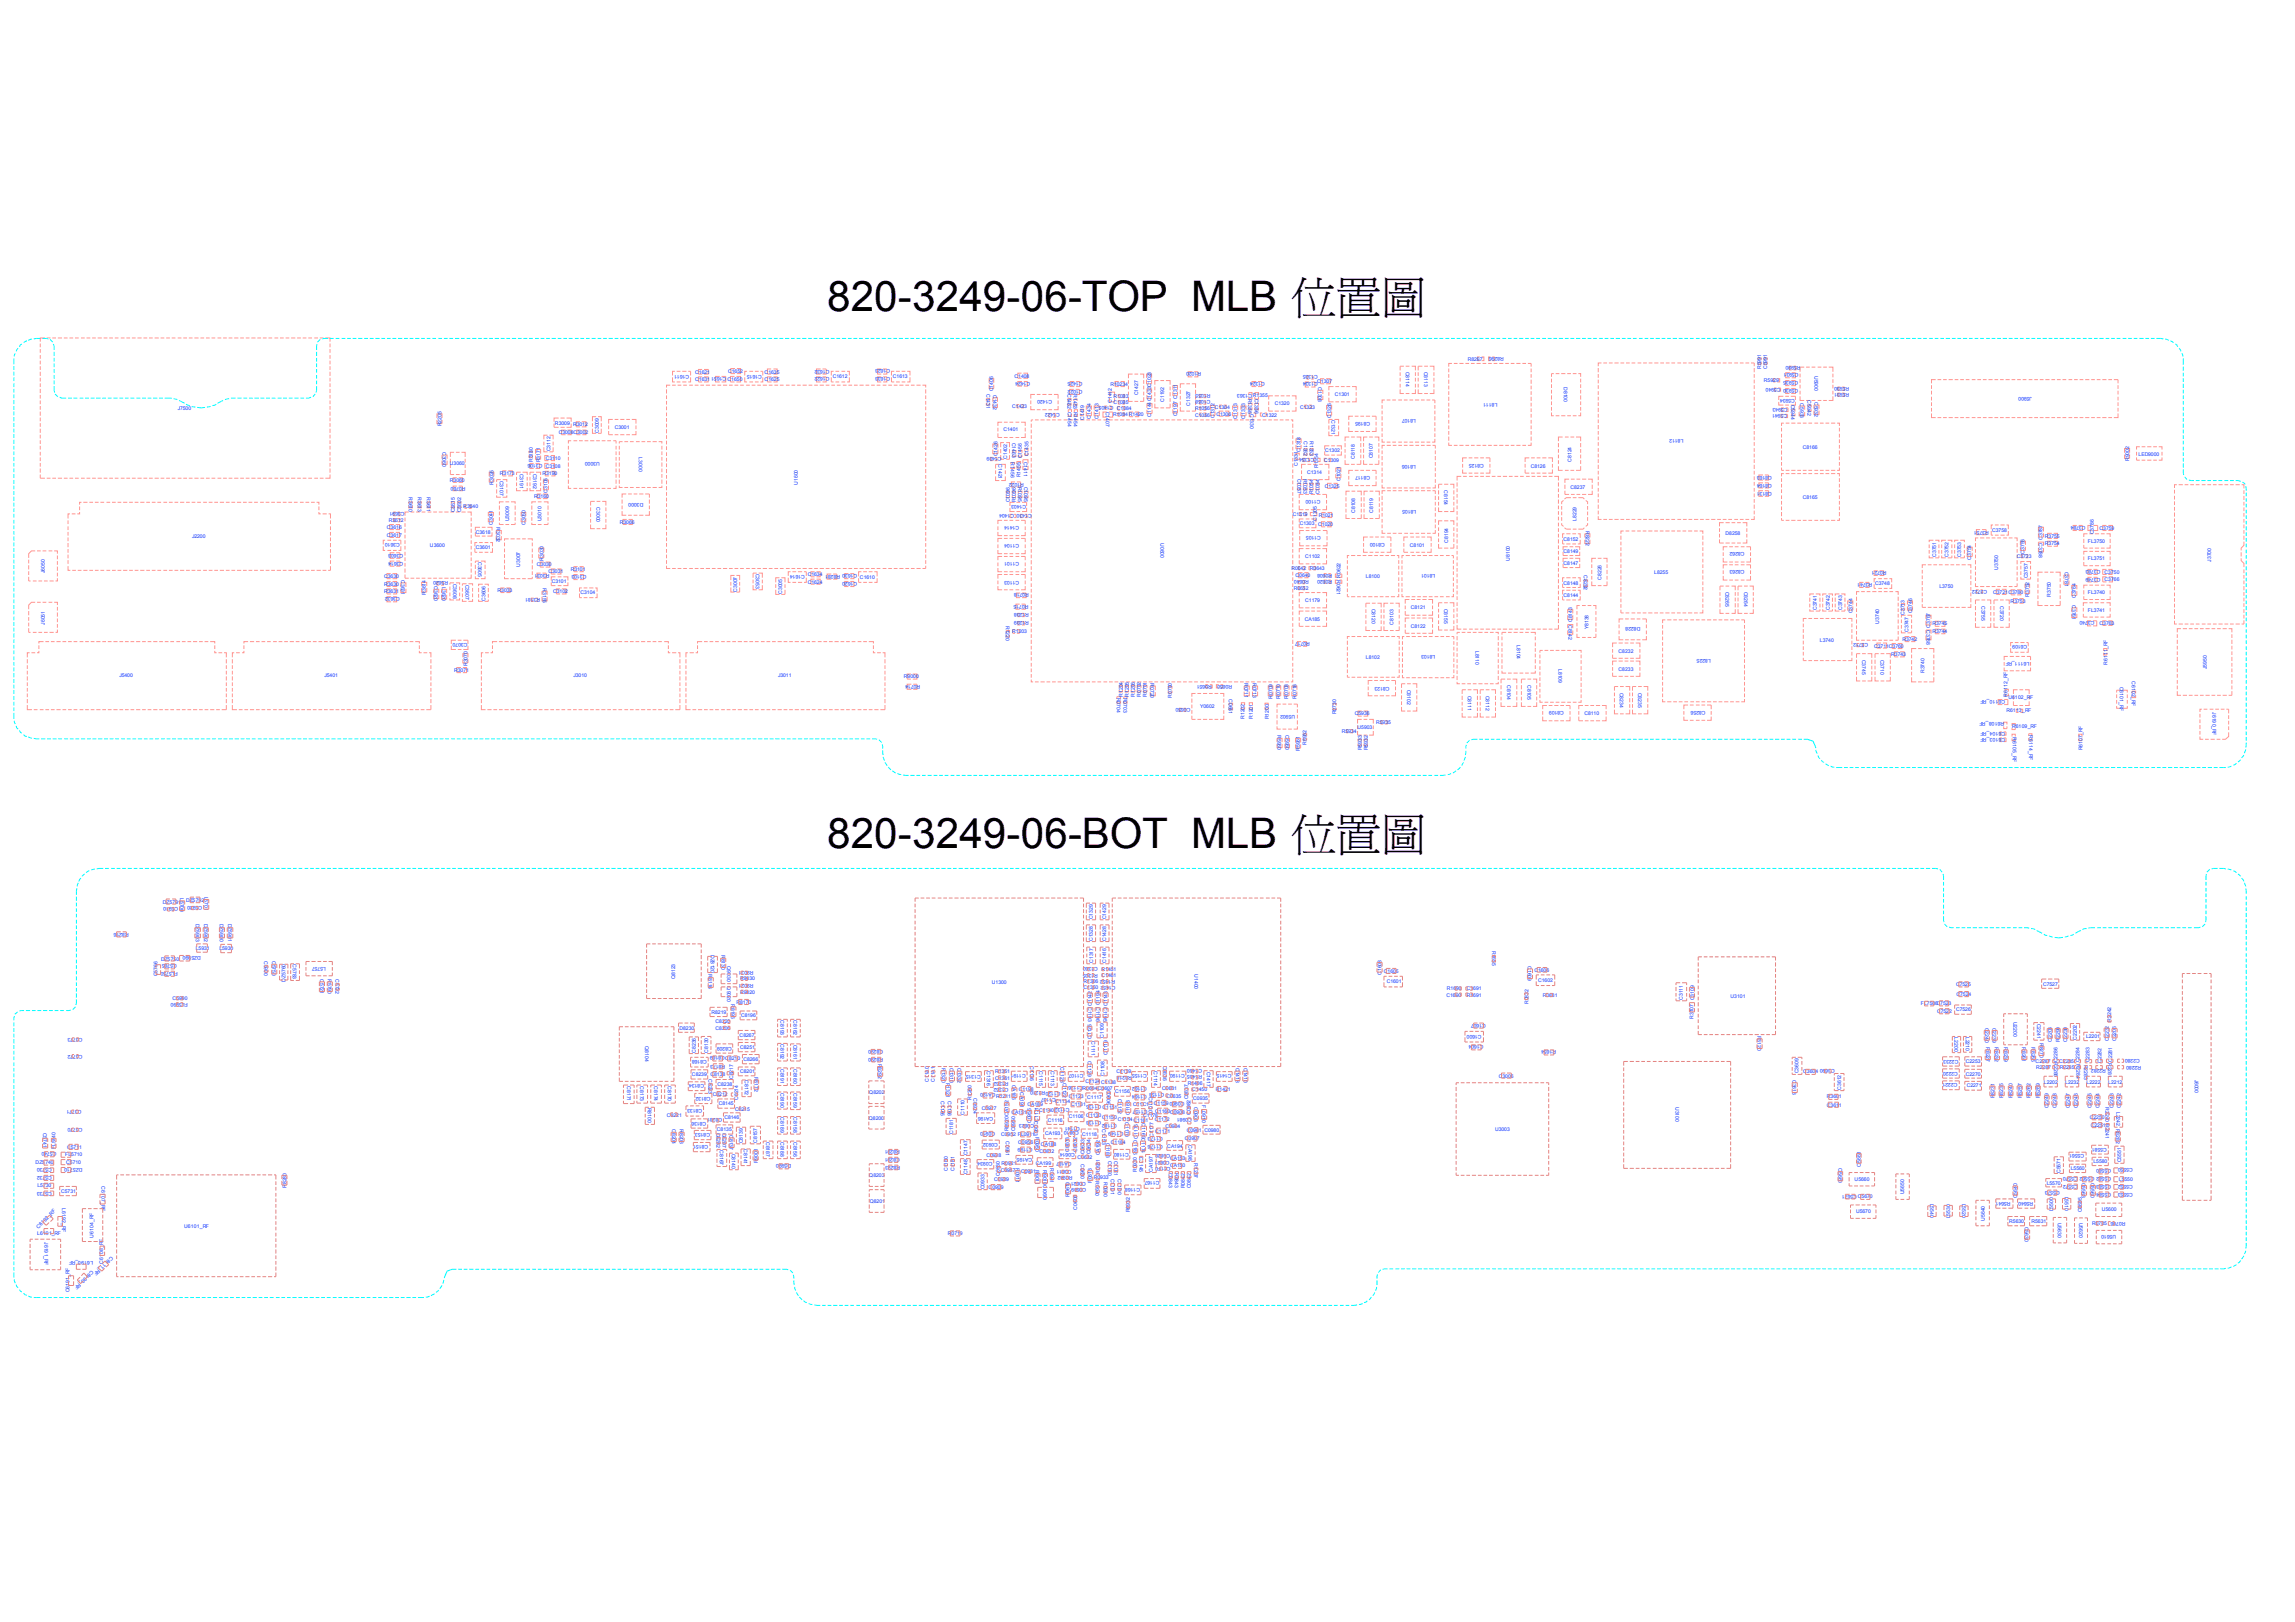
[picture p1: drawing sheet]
<svg xmlns="http://www.w3.org/2000/svg" width="420mm" height="297mm" viewBox="0 0 420 297" stroke-linecap="round" stroke-linejoin="round" font-family="sans-serif">
<defs><g id="words">
<g font-size="8.2">
<text x="244.4" y="56.9">置</text>
<text x="252.6" y="56.9">圖</text>
<text x="244.4" y="155">置</text>
<text x="252.6" y="155">圖</text>
</g>
<g font-size="7.7">
<text x="151.3" y="56.9">820-3249-06-TOP MLB 位</text>
<text x="151.3" y="155">820-3249-06-BOT MLB 位</text>
</g>
<g font-size=".9" fill="#0a31ff">
<text x="268.5" y="66">R8297</text>
<text x="275.1" y="65.3" transform="rotate(-180 275.1 65.3)">R8296</text>
<text x="126.1" y="68.5" transform="rotate(-180 126.1 68.5)">C1611</text>
<text x="127.2" y="69.8">C1631</text>
<text x="127.2" y="68.3">C1621</text>
<text x="132.8" y="69" transform="rotate(-180 132.8 69)">C1651</text>
<text x="133.1" y="69.7">C1650</text>
<text x="133.2" y="68.2">C1652</text>
<text x="139.4" y="68.5" transform="rotate(-180 139.4 68.5)">C1615</text>
<text x="139.9" y="68.3">C1635</text>
<text x="139.9" y="69.7">C1625</text>
<text x="151.7" y="67.7" transform="rotate(-180 151.7 67.7)">C1632</text>
<text x="151.7" y="69" transform="rotate(-180 151.7 69)">C1622</text>
<text x="152.3" y="69.2">C1612</text>
<text x="162.8" y="69" transform="rotate(-180 162.8 69)">C1633</text>
<text x="162.8" y="67.6" transform="rotate(-180 162.8 67.6)">C1623</text>
<text x="163.3" y="69.2">C1613</text>
<text x="181.7" y="71.6" transform="rotate(-90 181.7 71.6)">C1406</text>
<text x="185.6" y="69.1">C1408</text>
<text x="188.5" y="69.9" transform="rotate(-180 188.5 69.9)">C1424</text>
<text x="198" y="69.9" transform="rotate(-180 198 69.9)">C1425</text>
<text x="198" y="71.3" transform="rotate(-180 198 71.3)">C1022</text>
<text x="203.1" y="70.6">R10234</text>
<text x="219.7" y="68.1" transform="rotate(-180 219.7 68.1)">R1020</text>
<text x="231.4" y="69.9" transform="rotate(-180 231.4 69.9)">C1324</text>
<text x="241" y="70">C1307</text>
<text x="241" y="69.9" transform="rotate(-180 241 69.9)">C1334</text>
<text x="241" y="68.7" transform="rotate(-180 241 68.7)">C1335</text>
<text x="241.1" y="70.8" transform="rotate(90 241.1 70.8)">C1308</text>
<text x="257.1" y="68" transform="rotate(90 257.1 68)">C8114</text>
<text x="260.5" y="68" transform="rotate(90 260.5 68)">C8113</text>
<text x="286.1" y="70.8" transform="rotate(90 286.1 70.8)">D8100</text>
<text x="322.2" y="67.5" transform="rotate(-90 322.2 67.5)">R5991</text>
<text x="322.7" y="69.9">R5929</text>
<text x="323.3" y="67.5" transform="rotate(-90 323.3 67.5)">C5991</text>
<text x="328.9" y="69.7" transform="rotate(-180 328.9 69.7)">C5935</text>
<text x="328.9" y="71.1" transform="rotate(-180 328.9 71.1)">C5930 C5940</text>
<text x="329" y="68.3" transform="rotate(-180 329 68.3)">C5931</text>
<text x="329.4" y="67" transform="rotate(-180 329.4 67)">R5990</text>
<text x="331.9" y="68.8" transform="rotate(90 331.9 68.8)">U5900</text>
<text x="338.2" y="71.8" transform="rotate(-180 338.2 71.8)">R5931</text>
<text x="338.2" y="70.7" transform="rotate(-180 338.2 70.7)">R5930</text>
<text x="32.5" y="74.9">J7500</text>
<text x="80.8" y="78" transform="rotate(-90 80.8 78)">R2205</text>
<text x="101.5" y="77.7">R3009</text>
<text x="104.8" y="78">R3012</text>
<text x="180.4" y="72.1" transform="rotate(90 180.4 72.1)">C1431</text>
<text x="181.7" y="72.2" transform="rotate(90 181.7 72.2)">C1432</text>
<text x="185.2" y="74.7">C1423</text>
<text x="192.4" y="73.3" transform="rotate(-180 192.4 73.3)">C1420</text>
<text x="193.9" y="75.6" transform="rotate(-180 193.9 75.6)">C1422</text>
<text x="195.2" y="72.1" transform="rotate(90 195.2 72.1)">C1462 C1454</text>
<text x="196.3" y="72.1" transform="rotate(90 196.3 72.1)">R1453 R1454</text>
<text x="198.3" y="76.8" transform="rotate(-90 198.3 76.8)">C1419</text>
<text x="199.6" y="76.6" transform="rotate(-90 199.6 76.6)">C1434</text>
<text x="200.9" y="76.6" transform="rotate(-90 200.9 76.6)">C1413</text>
<text x="202.3" y="75.3" transform="rotate(90 202.3 75.3)">C1407</text>
<text x="203.4" y="73.7" transform="rotate(-90 203.4 73.7)">C1412</text>
<text x="203.6" y="76.1">R1084R1420</text>
<text x="203.7" y="72.8">R1083</text>
<text x="203.7" y="74.2" transform="rotate(-180 203.7 74.2)">C1405</text>
<text x="203.7" y="73.9">C1085</text>
<text x="204.3" y="75">C1084</text>
<text x="208.2" y="72.3" transform="rotate(-90 208.2 72.3)">C1427</text>
<text x="210.6" y="76.2" transform="rotate(-90 210.6 76.2)">C1144C1433C1023</text>
<text x="212.9" y="73.5" transform="rotate(-90 212.9 73.5)">C1192</text>
<text x="215.3" y="76.1" transform="rotate(-90 215.3 76.1)">C1197 C1311</text>
<text x="217.7" y="74.2" transform="rotate(-90 217.7 74.2)">C1327</text>
<text x="218.6" y="76.2">C1056</text>
<text x="218.6" y="75">R1056</text>
<text x="221.4" y="72.1" transform="rotate(-180 221.4 72.1)">R1055</text>
<text x="221.4" y="73.3" transform="rotate(-180 221.4 73.3)">C1058</text>
<text x="222.2" y="76.5" transform="rotate(-90 222.2 76.5)">C1312</text>
<text x="222.2" y="74.8">C1304</text>
<text x="222.5" y="76">C1306</text>
<text x="226.3" y="76.6" transform="rotate(-90 226.3 76.6)">C1313</text>
<text x="227.8" y="76.6" transform="rotate(-90 227.8 76.6)">C1333</text>
<text x="228.3" y="72.9" transform="rotate(90 228.3 72.9)">R1356</text>
<text x="228.7" y="75.7" transform="rotate(90 228.7 75.7)">C1330</text>
<text x="229" y="72.1" transform="rotate(-180 229 72.1)">C1363</text>
<text x="229.2" y="72.7">R1355</text>
<text x="229.5" y="72.9" transform="rotate(90 229.5 72.9)">C1356</text>
<text x="230.9" y="76.2">C1322</text>
<text x="233.2" y="74.1">C1320</text>
<text x="237.8" y="74.8">C1323</text>
<text x="243.5" y="76.5" transform="rotate(-90 243.5 76.5)">C1326</text>
<text x="243.6" y="76.8" transform="rotate(90 243.6 76.8)">C1321</text>
<text x="244.2" y="72.4">C1301</text>
<text x="250.6" y="77.1" transform="rotate(-180 250.6 77.1)">C8195</text>
<text x="259" y="76.6" transform="rotate(-180 259 76.6)">L8107</text>
<text x="273.9" y="73.7" transform="rotate(-180 273.9 73.7)">L8111</text>
<text x="326.9" y="75.8" transform="rotate(-180 326.9 75.8)">C5941</text>
<text x="327" y="74.6" transform="rotate(-180 327 74.6)">C5943</text>
<text x="327.7" y="74" transform="rotate(90 327.7 74)">C5944</text>
<text x="328.3" y="72.9" transform="rotate(-180 328.3 72.9)">C5934</text>
<text x="329.3" y="73.8" transform="rotate(90 329.3 73.8)">C5933</text>
<text x="330.6" y="73.3" transform="rotate(90 330.6 73.3)">C5942</text>
<text x="331.9" y="73.5" transform="rotate(90 331.9 73.5)">C5932</text>
<text x="371.7" y="72.6" transform="rotate(-180 371.7 72.6)">J5900</text>
<text x="80.9" y="82.6" transform="rotate(90 80.9 82.6)">C3060</text>
<text x="100.7" y="82.6" transform="rotate(-90 100.7 82.6)">C3112</text>
<text x="102.2" y="79.4">C3008C3002</text>
<text x="109.6" y="79.2" transform="rotate(-90 109.6 79.2)">C3009</text>
<text x="112.4" y="78.5">C3001</text>
<text x="116.8" y="83.7" transform="rotate(90 116.8 83.7)">L3000</text>
<text x="182.5" y="83.5" transform="rotate(-90 182.5 83.5)">C1426</text>
<text x="183.2" y="83.7" transform="rotate(-180 183.2 83.7)">C1409</text>
<text x="183.6" y="78.9">C1401</text>
<text x="184.2" y="83.9" transform="rotate(-90 184.2 83.9)">C1402</text>
<text x="185.2" y="81" transform="rotate(90 185.2 81)">C1463</text>
<text x="186.9" y="83.8" transform="rotate(-90 186.9 83.8)">C1456</text>
<text x="188.1" y="83.5" transform="rotate(-90 188.1 83.5)">C1435</text>
<text x="237.9" y="82.6" transform="rotate(-90 237.9 82.6)">C1318</text>
<text x="238.5" y="80.7" transform="rotate(90 238.5 80.7)">C1362</text>
<text x="239.6" y="80.7" transform="rotate(90 239.6 80.7)">R1353</text>
<text x="240.4" y="83.8" transform="rotate(-180 240.4 83.8)">C1354</text>
<text x="242.4" y="82.7">C1302</text>
<text x="247.8" y="83.9" transform="rotate(-90 247.8 83.9)">C8118</text>
<text x="251.1" y="83.8" transform="rotate(-90 251.1 83.8)">C8107</text>
<text x="307.9" y="80.4" transform="rotate(-180 307.9 80.4)">L8112</text>
<text x="329.8" y="82.1">C8166</text>
<text x="391.2" y="83.3">LED9000</text>
<text x="82.3" y="85.1">U3060</text>
<text x="82.3" y="88.2">R3060</text>
<text x="85.2" y="89" transform="rotate(-180 85.2 89)">R0760</text>
<text x="90.3" y="88.7" transform="rotate(-90 90.3 88.7)">R3025</text>
<text x="91.4" y="87">R3173</text>
<text x="91.4" y="87.9" transform="rotate(90 91.4 87.9)">C3107</text>
<text x="95.1" y="86.6" transform="rotate(90 95.1 86.6)">C3191</text>
<text x="97.5" y="84.5" transform="rotate(-90 97.5 84.5)">R3180</text>
<text x="97.5" y="86.6" transform="rotate(90 97.5 86.6)">C3192</text>
<text x="98.8" y="84.6" transform="rotate(-90 98.8 84.6)">R3171</text>
<text x="99.2" y="84.9" transform="rotate(-180 99.2 84.9)">C3106</text>
<text x="99.2" y="87">R3190</text>
<text x="99.8" y="84.2">C3110</text>
<text x="99.8" y="85.5">C3108</text>
<text x="109.7" y="84.6" transform="rotate(-180 109.7 84.6)">U3000</text>
<text x="146" y="88.7" transform="rotate(-90 146 88.7)">U1600</text>
<text x="182.6" y="84.9" transform="rotate(90 182.6 84.9)">C1421</text>
<text x="184.9" y="84.6" transform="rotate(90 184.9 84.6)">R1456</text>
<text x="186.3" y="89" transform="rotate(90 186.3 89)">R1095</text>
<text x="186.7" y="87.3" transform="rotate(-90 186.7 87.3)">R1455</text>
<text x="187.3" y="84.4" transform="rotate(90 187.3 84.4)">C1411</text>
<text x="187.3" y="88.3" transform="rotate(-180 187.3 88.3)">R1022</text>
<text x="187.4" y="89" transform="rotate(90 187.4 89)">C1095</text>
<text x="237.3" y="87.6" transform="rotate(90 237.3 87.6)">C1057</text>
<text x="237.4" y="85.3" transform="rotate(-90 237.4 85.3)">C1331</text>
<text x="238.4" y="87.6" transform="rotate(90 238.4 87.6)">R1053</text>
<text x="239.1" y="86.7">C1314</text>
<text x="241.1" y="85.6" transform="rotate(-90 241.1 85.6)">R1354</text>
<text x="242.2" y="84.5">C1309</text>
<text x="242.3" y="89.3">C1325</text>
<text x="245.2" y="88" transform="rotate(-90 245.2 88)">C1021</text>
<text x="250.6" y="87.1" transform="rotate(-180 250.6 87.1)">C8117</text>
<text x="259" y="85" transform="rotate(-180 259 85)">L8106</text>
<text x="264.2" y="89.7" transform="rotate(90 264.2 89.7)">C8154</text>
<text x="271.4" y="84.8" transform="rotate(-180 271.4 84.8)">C8125</text>
<text x="280" y="85.5">C8126</text>
<text x="287.3" y="89.4">C8237</text>
<text x="287.4" y="84.4" transform="rotate(-90 287.4 84.4)">C8124</text>
<text x="324.1" y="87.1" transform="rotate(-180 324.1 87.1)">C8163</text>
<text x="324.1" y="88.5" transform="rotate(-180 324.1 88.5)">C8164</text>
<text x="324.1" y="89.9" transform="rotate(-180 324.1 89.9)">C8131</text>
<text x="389.5" y="84.3" transform="rotate(-90 389.5 84.3)">R9002</text>
<text x="71.1" y="95.5">R3612</text>
<text x="74" y="93.7" transform="rotate(-180 74 93.7)">C3691</text>
<text x="74.8" y="90.9" transform="rotate(90 74.8 90.9)">R3610</text>
<text x="76.5" y="90.9" transform="rotate(90 76.5 90.9)">R3613</text>
<text x="78.1" y="90.9" transform="rotate(90 78.1 90.9)">R3611</text>
<text x="83.2" y="93.7" transform="rotate(-90 83.2 93.7)">C3615</text>
<text x="84.3" y="93.7" transform="rotate(-90 84.3 93.7)">C3602</text>
<text x="84.8" y="93">R3640</text>
<text x="93.1" y="95.3" transform="rotate(-90 93.1 95.3)">U3009</text>
<text x="97.7" y="91.1">R3160</text>
<text x="99.1" y="95.3" transform="rotate(-90 99.1 95.3)">U3010</text>
<text x="100.2" y="90.1" transform="rotate(-90 100.2 90.1)">C3105</text>
<text x="109.1" y="92.8" transform="rotate(90 109.1 92.8)">C3000</text>
<text x="113.4" y="95.9">R3066</text>
<text x="117.7" y="92" transform="rotate(-180 117.7 92)">D3000</text>
<text x="184.7" y="91.9" transform="rotate(-90 184.7 91.9)">C1096</text>
<text x="185.8" y="91.9" transform="rotate(-90 185.8 91.9)">R1096</text>
<text x="187.7" y="92.4" transform="rotate(-180 187.7 92.4)">C1403</text>
<text x="188.7" y="94.1" transform="rotate(-180 188.7 94.1)">C1430 C1404</text>
<text x="236.5" y="94.4">C1319</text>
<text x="240.2" y="90.4" transform="rotate(-90 240.2 90.4)">R1054</text>
<text x="240.9" y="95.3" transform="rotate(-90 240.9 95.3)">C1305</text>
<text x="241.2" y="94.6">R1021</text>
<text x="241.4" y="90.4" transform="rotate(-90 241.4 90.4)">C1054</text>
<text x="241.6" y="91.5" transform="rotate(-180 241.6 91.5)">C1100</text>
<text x="247.9" y="93.8" transform="rotate(-90 247.9 93.8)">C8108</text>
<text x="251.2" y="93.8" transform="rotate(-90 251.2 93.8)">C8119</text>
<text x="259.1" y="93.3" transform="rotate(-180 259.1 93.3)">L8105</text>
<text x="288.4" y="95.3" transform="rotate(-90 288.4 95.3)">L8229</text>
<text x="329.8" y="91.3">C8165</text>
<text x="35.1" y="98.5">J2200</text>
<text x="70.8" y="98.2">C3617</text>
<text x="70.8" y="96.8">C3616</text>
<text x="73.2" y="99.4" transform="rotate(-180 73.2 99.4)">C3610</text>
<text x="73.7" y="101.3" transform="rotate(-180 73.7 101.3)">C3603</text>
<text x="78.7" y="100">U3600</text>
<text x="87" y="100.4">C3601</text>
<text x="87" y="97.6">C3618</text>
<text x="90.2" y="96" transform="rotate(-90 90.2 96)">C3041</text>
<text x="90.8" y="96.4" transform="rotate(90 90.8 96.4)">R3032</text>
<text x="96.1" y="96" transform="rotate(-90 96.1 96)">C3050</text>
<text x="186.4" y="96.3" transform="rotate(-180 186.4 96.3)">C1414</text>
<text x="186.4" y="99.6" transform="rotate(-180 186.4 99.6)">C1104</text>
<text x="212.3" y="99.3" transform="rotate(90 212.3 99.3)">U0600</text>
<text x="237.7" y="96">C1303</text>
<text x="241.1" y="96.3">C1020</text>
<text x="241.6" y="98.1" transform="rotate(-180 241.6 98.1)">C1105</text>
<text x="253.3" y="99.3" transform="rotate(-180 253.3 99.3)">C8100</text>
<text x="257.9" y="100">C8101</text>
<text x="264.9" y="99.2" transform="rotate(-90 264.9 99.2)">C8194</text>
<text x="286" y="98.9">C8152</text>
<text x="286" y="101.1">C8149</text>
<text x="290.1" y="97.1" transform="rotate(90 290.1 97.1)">R8222</text>
<text x="315.6" y="97.8">D8258</text>
<text x="319.1" y="101" transform="rotate(-180 319.1 101)">C8262</text>
<text x="354.2" y="101.9" transform="rotate(-90 354.2 101.9)">C3751</text>
<text x="356.4" y="101.9" transform="rotate(-90 356.4 101.9)">C3752</text>
<text x="358.7" y="101.9" transform="rotate(-90 358.7 101.9)">C3753</text>
<text x="363.8" y="97" transform="rotate(-180 363.8 97)">R3751</text>
<text x="364.4" y="97.3">C3758</text>
<text x="370.3" y="101.3" transform="rotate(-90 370.3 101.3)">C3756</text>
<text x="373" y="99.3" transform="rotate(90 373 99.3)">C3788</text>
<text x="373.6" y="98.7" transform="rotate(-90 373.6 98.7)">C3787</text>
<text x="374.1" y="99.8">R3754</text>
<text x="374.1" y="98.4">R3755</text>
<text x="381.5" y="96.2" transform="rotate(-180 381.5 96.2)">C3784</text>
<text x="381.9" y="99.3">FL3750</text>
<text x="383" y="97.7" transform="rotate(-90 383 97.7)">C3786</text>
<text x="384" y="97">C3759</text>
<text x="8.2" y="104.8" transform="rotate(-90 8.2 104.8)">J6050</text>
<text x="70.3" y="107.1">R3630</text>
<text x="70.3" y="105.8">C3630</text>
<text x="73.4" y="106.1" transform="rotate(90 73.4 106.1)">C3631</text>
<text x="73.7" y="102.7" transform="rotate(-180 73.7 102.7)">C3614</text>
<text x="79.4" y="107.2" transform="rotate(90 79.4 107.2)">C3620</text>
<text x="80.9" y="107.4" transform="rotate(90 80.9 107.4)">L3620</text>
<text x="82" y="106.4" transform="rotate(-180 82 106.4)">R3620</text>
<text x="82.9" y="106.8" transform="rotate(90 82.9 106.8)">C3608</text>
<text x="85.2" y="106.9" transform="rotate(90 85.2 106.9)">C3607</text>
<text x="87.5" y="102.8" transform="rotate(90 87.5 102.8)">C3605</text>
<text x="95.2" y="103.6" transform="rotate(-90 95.2 103.6)">U3007</text>
<text x="98.2" y="103.6">C3030</text>
<text x="99.3" y="107.6" transform="rotate(90 99.3 107.6)">R3155</text>
<text x="99.4" y="102.5" transform="rotate(-90 99.4 102.5)">R3030</text>
<text x="100.3" y="104.8">C3031</text>
<text x="100.5" y="104.9" transform="rotate(-180 100.5 104.9)">R3031</text>
<text x="100.9" y="106.7">C3101</text>
<text x="104.4" y="104.4">R3101</text>
<text x="107.3" y="105.3" transform="rotate(-180 107.3 105.3)">C3103</text>
<text x="138.3" y="104.9" transform="rotate(90 138.3 104.9)">C3053</text>
<text x="147.2" y="105.2" transform="rotate(-180 147.2 105.2)">C1614</text>
<text x="147.7" y="105.3">C1634</text>
<text x="147.7" y="106.8">C1624</text>
<text x="156.8" y="105" transform="rotate(-180 156.8 105)">C1630 R8281</text>
<text x="156.8" y="106.4" transform="rotate(-180 156.8 106.4)">C1620</text>
<text x="157.3" y="105.9">C1610</text>
<text x="186.4" y="106.2" transform="rotate(-180 186.4 106.2)">C1103</text>
<text x="186.4" y="102.9" transform="rotate(-180 186.4 102.9)">C1101</text>
<text x="236.2" y="104.3">R0642</text>
<text x="236.6" y="108">R0652</text>
<text x="237" y="105.6">C0640</text>
<text x="238.8" y="102.1">C1102</text>
<text x="239.4" y="106.1" transform="rotate(-180 239.4 106.1)">R0640</text>
<text x="239.6" y="104.2">R0643</text>
<text x="243.7" y="106.1" transform="rotate(-180 243.7 106.1)">R0620</text>
<text x="243.7" y="104.9" transform="rotate(-180 243.7 104.9)">R0608</text>
<text x="244.5" y="106.1" transform="rotate(90 244.5 106.1)">R0621</text>
<text x="245.2" y="105.7" transform="rotate(-90 245.2 105.7)">R0622</text>
<text x="249.9" y="105.8">L8100</text>
<text x="262.6" y="105" transform="rotate(-180 262.6 105)">L8101</text>
<text x="276.2" y="102.5" transform="rotate(-90 276.2 102.5)">U8100</text>
<text x="286" y="106.9">C8148</text>
<text x="286" y="103.3">C8147</text>
<text x="289.7" y="105.3" transform="rotate(90 289.7 105.3)">C8292</text>
<text x="292.9" y="106" transform="rotate(-90 292.9 106)">C8226</text>
<text x="302.6" y="104.9">L8255</text>
<text x="319.1" y="104.3" transform="rotate(-180 319.1 104.3)">C8263</text>
<text x="342.5" y="106.7" transform="rotate(-180 342.5 106.7)">R3741</text>
<text x="343" y="107">C3748</text>
<text x="345.1" y="104.5" transform="rotate(-180 345.1 104.5)">R0721</text>
<text x="354.8" y="107.5">L3750</text>
<text x="360.6" y="102.4" transform="rotate(-90 360.6 102.4)">C3754</text>
<text x="363.5" y="107.9" transform="rotate(-180 363.5 107.9)">C3722</text>
<text x="365.5" y="104.2" transform="rotate(-90 365.5 104.2)">U3750</text>
<text x="368.9" y="102.1">C3723</text>
<text x="370.9" y="105.8" transform="rotate(-90 370.9 105.8)">C3757</text>
<text x="377.7" y="104.6" transform="rotate(90 377.7 104.6)">C3781</text>
<text x="381.9" y="102.5">FL3751</text>
<text x="384.2" y="105.7" transform="rotate(-180 384.2 105.7)">C3749</text>
<text x="384.2" y="104.2" transform="rotate(-180 384.2 104.2)">C3783</text>
<text x="385" y="104.9">C3750</text>
<text x="385" y="106.4">C3766</text>
<text x="404.5" y="102.7" transform="rotate(-90 404.5 102.7)">J3700</text>
<text x="70.3" y="108.6">R3631</text>
<text x="73.2" y="109.2" transform="rotate(-180 73.2 109.2)">C3632</text>
<text x="77.9" y="108.8" transform="rotate(-90 77.9 108.8)">R3614</text>
<text x="88.8" y="109.9" transform="rotate(-90 88.8 109.9)">C3606</text>
<text x="91" y="108.3">R3033</text>
<text x="98.8" y="109.4" transform="rotate(-180 98.8 109.4)">R3181</text>
<text x="101.2" y="108.5">C3102</text>
<text x="106.2" y="108.7">C3104</text>
<text x="134.9" y="108.2" transform="rotate(-90 134.9 108.2)">C3007</text>
<text x="143.1" y="108.6" transform="rotate(-90 143.1 108.6)">C3005</text>
<text x="188.1" y="110.7" transform="rotate(-180 188.1 110.7)">R0715</text>
<text x="188.2" y="112.2" transform="rotate(-180 188.2 112.2)">R1208</text>
<text x="188.2" y="113.6" transform="rotate(-180 188.2 113.6)">R1209</text>
<text x="188.2" y="108.6" transform="rotate(-180 188.2 108.6)">R0718</text>
<text x="238.7" y="113.6">CA185</text>
<text x="238.8" y="110.2">C1179</text>
<text x="251" y="111.4" transform="rotate(90 251 111.4)">C8120</text>
<text x="258.1" y="111.4">C8121</text>
<text x="264.2" y="111.4" transform="rotate(90 264.2 111.4)">C8155</text>
<text x="286" y="109.2">C8144</text>
<text x="287.6" y="113.8" transform="rotate(-90 287.6 113.8)">C8143</text>
<text x="315.6" y="108.2" transform="rotate(90 315.6 108.2)">C8265</text>
<text x="319" y="108.2" transform="rotate(90 319 108.2)">C8264</text>
<text x="332.3" y="111.6" transform="rotate(-90 332.3 111.6)">C3741</text>
<text x="334.7" y="111.6" transform="rotate(-90 334.7 111.6)">C3742</text>
<text x="337" y="111.6" transform="rotate(-90 337 111.6)">C3743</text>
<text x="338.8" y="112.2" transform="rotate(-90 338.8 112.2)">C3744</text>
<text x="348.4" y="112.5" transform="rotate(-90 348.4 112.5)">C3713</text>
<text x="349.8" y="112.2" transform="rotate(-90 349.8 112.2)">C3746</text>
<text x="362.5" y="110.8" transform="rotate(90 362.5 110.8)">C3755</text>
<text x="364.6" y="108.6">C3721C3780</text>
<text x="365.8" y="110.8" transform="rotate(90 365.8 110.8)">C3720</text>
<text x="367.8" y="110.2">R3753</text>
<text x="371.2" y="109.1" transform="rotate(-90 371.2 109.1)">R3752</text>
<text x="375.2" y="109.1" transform="rotate(-90 375.2 109.1)">R3750</text>
<text x="379.1" y="110.7" transform="rotate(90 379.1 110.7)">C3761</text>
<text x="379.7" y="109.4" transform="rotate(-90 379.7 109.4)">C3764</text>
<text x="381.9" y="111.9">FL3741</text>
<text x="381.9" y="108.7">FL3740</text>
<text x="383.1" y="113.6" transform="rotate(-180 383.1 113.6)">C3740</text>
<text x="8.2" y="114.2" transform="rotate(-90 8.2 114.2)">J6051</text>
<text x="85.5" y="117.6" transform="rotate(-180 85.5 117.6)">C3070</text>
<text x="184" y="114.5" transform="rotate(90 184 114.5)">R1220</text>
<text x="185.2" y="115.8">R1203</text>
<text x="239.6" y="117.4" transform="rotate(-180 239.6 117.4)">R0717</text>
<text x="254.9" y="114.2" transform="rotate(-90 254.9 114.2)">C8103</text>
<text x="258.1" y="114.8">C8122</text>
<text x="262.6" y="119.8" transform="rotate(-180 262.6 119.8)">L8103</text>
<text x="269.9" y="119.1" transform="rotate(90 269.9 119.1)">L8110</text>
<text x="277.5" y="118" transform="rotate(90 277.5 118)">L8104</text>
<text x="286.9" y="114.3" transform="rotate(90 286.9 114.3)">C8142</text>
<text x="290.6" y="115.1" transform="rotate(-90 290.6 115.1)">Y8138</text>
<text x="296.1" y="119.4">C8232</text>
<text x="300.1" y="114.7" transform="rotate(-180 300.1 114.7)">D8228</text>
<text x="332.9" y="117.4">L3740</text>
<text x="341.7" y="117.7" transform="rotate(-180 341.7 117.7)">C3712</text>
<text x="342.8" y="118.5">C3711C3760</text>
<text x="343.7" y="114.1" transform="rotate(-90 343.7 114.1)">U3740</text>
<text x="348" y="117.3">R3742</text>
<text x="349.1" y="115.6" transform="rotate(-90 349.1 115.6)">C3747</text>
<text x="352.4" y="115.2" transform="rotate(90 352.4 115.2)">C3768</text>
<text x="353.1" y="114.8" transform="rotate(-90 353.1 114.8)">C3767</text>
<text x="353.5" y="115.8">R3744</text>
<text x="353.5" y="114.4">R3745</text>
<text x="370.8" y="118" transform="rotate(-180 370.8 118)">C6109</text>
<text x="384" y="114.3">C3763</text>
<text x="21.8" y="123.9">J5400</text>
<text x="59.4" y="123.9">J5401</text>
<text x="83.1" y="123">R3071</text>
<text x="85.5" y="121.8" transform="rotate(-90 85.5 121.8)">R3070</text>
<text x="104.9" y="123.9">J3010</text>
<text x="142.3" y="123.9">J3011</text>
<text x="165.4" y="124.1">R9000</text>
<text x="168.3" y="125.3" transform="rotate(-180 168.3 125.3)">R0714</text>
<text x="210.5" y="125" transform="rotate(90 210.5 125)">R0720</text>
<text x="221.7" y="125.2" transform="rotate(-180 221.7 125.2)">R0651</text>
<text x="225.4" y="125.2" transform="rotate(-180 225.4 125.2)">R0650</text>
<text x="227.7" y="124.9" transform="rotate(90 227.7 124.9)">R0711</text>
<text x="229.2" y="124.9" transform="rotate(90 229.2 124.9)">R0713</text>
<text x="249.9" y="120.5">L8102</text>
<text x="254.2" y="125.6" transform="rotate(-180 254.2 125.6)">C8123</text>
<text x="275.7" y="125.3" transform="rotate(90 275.7 125.3)">C8104</text>
<text x="279.4" y="125.3" transform="rotate(90 279.4 125.3)">C8105</text>
<text x="285.1" y="122.4" transform="rotate(90 285.1 122.4)">L8109</text>
<text x="296.1" y="122.7">C8233</text>
<text x="312.9" y="120.6" transform="rotate(-180 312.9 120.6)">L8225</text>
<text x="340.6" y="120.7" transform="rotate(90 340.6 120.7)">C3745</text>
<text x="344" y="120.7" transform="rotate(90 344 120.7)">C3710</text>
<text x="345.9" y="120.1">R3743</text>
<text x="352" y="123.1" transform="rotate(-90 352 123.1)">R3740</text>
<text x="371.3" y="121.1" transform="rotate(-180 371.3 121.1)">L6111_RF</text>
<text x="385.5" y="121.6" transform="rotate(-90 385.5 121.6)">R6111_RF</text>
<text x="387.8" y="125.6" transform="rotate(90 387.8 125.6)">C6101_RF</text>
<text x="390" y="124.6" transform="rotate(90 390 124.6)">C6102_RF</text>
<text x="403.7" y="122.4" transform="rotate(-90 403.7 122.4)">J5950</text>
<text x="204.3" y="127.6" transform="rotate(90 204.3 127.6)">R0704</text>
<text x="205.4" y="127.4" transform="rotate(-90 205.4 127.4)">R1204</text>
<text x="205.5" y="127.6" transform="rotate(90 205.5 127.6)">R0703</text>
<text x="206.5" y="127.4" transform="rotate(-90 206.5 127.4)">R1205</text>
<text x="207.6" y="127.4" transform="rotate(-90 207.6 127.4)">R1206</text>
<text x="208.7" y="127.4" transform="rotate(-90 208.7 127.4)">R0702</text>
<text x="209.8" y="127.4" transform="rotate(-90 209.8 127.4)">R0701</text>
<text x="214.4" y="127.6" transform="rotate(-90 214.4 127.6)">R0700</text>
<text x="217.8" y="129.5" transform="rotate(-180 217.8 129.5)">C0650</text>
<text x="219.5" y="129.6">Y0602</text>
<text x="224.8" y="127.9" transform="rotate(90 224.8 127.9)">C0651</text>
<text x="227.7" y="131.5" transform="rotate(-90 227.7 131.5)">R1202</text>
<text x="229.2" y="131.5" transform="rotate(-90 229.2 131.5)">R1201</text>
<text x="232.1" y="131.6" transform="rotate(-90 232.1 131.6)">R1200</text>
<text x="232.7" y="127.8" transform="rotate(-90 232.7 127.8)">R0709</text>
<text x="234.2" y="127.8" transform="rotate(-90 234.2 127.8)">R0710</text>
<text x="235.6" y="127.8" transform="rotate(-90 235.6 127.8)">R0708</text>
<text x="236.9" y="130.7" transform="rotate(-180 236.9 130.7)">U5902</text>
<text x="237.2" y="127.8" transform="rotate(-90 237.2 127.8)">R0716</text>
<text x="244.4" y="130.7" transform="rotate(-90 244.4 130.7)">R0730</text>
<text x="247.8" y="130.8">C5936</text>
<text x="257.4" y="126.2" transform="rotate(90 257.4 126.2)">C8102</text>
<text x="268.5" y="127.3" transform="rotate(90 268.5 127.3)">C8111</text>
<text x="271.8" y="127.3" transform="rotate(90 271.8 127.3)">C8112</text>
<text x="286.1" y="130.1" transform="rotate(-180 286.1 130.1)">C8109</text>
<text x="289.8" y="130.7">C8110</text>
<text x="296.3" y="126.7" transform="rotate(90 296.3 126.7)">C8234</text>
<text x="299.6" y="126.7" transform="rotate(90 299.6 126.7)">C8235</text>
<text x="312" y="130.1" transform="rotate(-180 312 130.1)">C8256</text>
<text x="366.8" y="128.1" transform="rotate(-180 366.8 128.1)">C6110_RF</text>
<text x="367" y="130.3">R6113_RF</text>
<text x="367.2" y="127.4" transform="rotate(-90 367.2 127.4)">R6112_RF</text>
<text x="367.4" y="127.9">U6102_RF</text>
<text x="404.7" y="130.2" transform="rotate(90 404.7 130.2)">J6190_RF</text>
<text x="233.7" y="134.5" transform="rotate(90 233.7 134.5)">R5960</text>
<text x="235.1" y="134.5" transform="rotate(90 235.1 134.5)">C5960</text>
<text x="237.7" y="137.3" transform="rotate(-90 237.7 137.3)">R5961</text>
<text x="239" y="136.2" transform="rotate(-90 239 136.2)">R5962</text>
<text x="245.4" y="134">R5934</text>
<text x="248.3" y="133.4">U5903</text>
<text x="249.1" y="137.3" transform="rotate(-90 249.1 137.3)">R5933</text>
<text x="250.2" y="137.3" transform="rotate(-90 250.2 137.3)">R5932</text>
<text x="251.7" y="132.5">R5935</text>
<text x="366.6" y="132.1" transform="rotate(-180 366.6 132.1)">R6108_RF</text>
<text x="366.8" y="133.9" transform="rotate(-180 366.8 133.9)">C6104_RF</text>
<text x="366.8" y="135" transform="rotate(-180 366.8 135)">C6103_RF</text>
<text x="368" y="133.1">R6109_RF</text>
<text x="368.2" y="134.9" transform="rotate(90 368.2 134.9)">R6105_RF</text>
<text x="371.2" y="134.5" transform="rotate(90 371.2 134.5)">R6114_RF</text>
<text x="380.9" y="137.3" transform="rotate(-90 380.9 137.3)">R6107_RF</text>
<text x="29.8" y="165.3">DZ5791</text>
<text x="32.6" y="166" transform="rotate(-180 32.6 166)">C5910</text>
<text x="32.9" y="164.3" transform="rotate(90 32.9 164.3)">L5700</text>
<text x="34" y="164.9">DZ5792</text>
<text x="37" y="165.7" transform="rotate(-180 37 165.7)">C5920</text>
<text x="37.4" y="164" transform="rotate(90 37.4 164)">L5701</text>
<text x="23.5" y="170.6" transform="rotate(-180 23.5 170.6)">R8216</text>
<text x="35.8" y="168.9" transform="rotate(90 35.8 168.9)">DZ5903</text>
<text x="35.8" y="173.8">L5931</text>
<text x="37.3" y="168.9" transform="rotate(90 37.3 168.9)">DZ5902</text>
<text x="40.1" y="173.8">L5930</text>
<text x="40.2" y="168.9" transform="rotate(90 40.2 168.9)">DZ5900</text>
<text x="41.7" y="168.9" transform="rotate(90 41.7 168.9)">DZ5901</text>
<text x="199.9" y="172.1" transform="rotate(-90 199.9 172.1)">C1328</text>
<text x="199.9" y="168.2" transform="rotate(-90 199.9 168.2)">C1329</text>
<text x="202.4" y="172.1" transform="rotate(-90 202.4 172.1)">C1428</text>
<text x="202.4" y="168.2" transform="rotate(-90 202.4 168.2)">C1429</text>
<text x="273" y="173.9" transform="rotate(90 273 173.9)">R1655</text>
<text x="28.8" y="178.6" transform="rotate(-90 28.8 178.6)">C5766</text>
<text x="29.5" y="175.7">DZ5750</text>
<text x="32.3" y="176.4" transform="rotate(-180 32.3 176.4)">C5765</text>
<text x="32.5" y="177.8" transform="rotate(-180 32.5 177.8)">FL5750</text>
<text x="36.7" y="174.9" transform="rotate(-180 36.7 174.9)">DZ5990</text>
<text x="48.3" y="175.8" transform="rotate(90 48.3 175.8)">C5900</text>
<text x="49.8" y="175.8" transform="rotate(90 49.8 175.8)">C5750</text>
<text x="52.2" y="179.6" transform="rotate(-90 52.2 179.6)">DZ5760</text>
<text x="53.6" y="176.4" transform="rotate(90 53.6 176.4)">C5783</text>
<text x="58.6" y="179.1" transform="rotate(90 58.6 179.1)">C5721</text>
<text x="59.6" y="176.9" transform="rotate(-180 59.6 176.9)">L5757</text>
<text x="59.9" y="179.1" transform="rotate(90 59.9 179.1)">R5790</text>
<text x="61.4" y="179.1" transform="rotate(90 61.4 179.1)">C5722</text>
<text x="123.5" y="179.1" transform="rotate(-90 123.5 179.1)">Q8123</text>
<text x="129.6" y="178.2" transform="rotate(90 129.6 178.2)">R8116</text>
<text x="130" y="174.7" transform="rotate(90 130 174.7)">DZ8120</text>
<text x="132" y="174.7" transform="rotate(90 132 174.7)">R8130</text>
<text x="133" y="176.7" transform="rotate(90 133 176.7)">Q9030</text>
<text x="135.4" y="179.3">R9030</text>
<text x="137.8" y="179.9" transform="rotate(-180 137.8 179.9)">R9021</text>
<text x="137.8" y="177.6" transform="rotate(-180 137.8 177.6)">R9031</text>
<text x="198.2" y="179.8">R1306</text>
<text x="200" y="176.1" transform="rotate(-90 200 176.1)">C1317</text>
<text x="200.8" y="178.1" transform="rotate(-180 200.8 178.1)">R1305</text>
<text x="200.8" y="177" transform="rotate(-180 200.8 177)">C1360</text>
<text x="201.5" y="177.6">R1451</text>
<text x="201.5" y="178.7">C1461</text>
<text x="202.4" y="176.1" transform="rotate(-90 202.4 176.1)">C1416</text>
<text x="204" y="179.2" transform="rotate(-180 204 179.2)">R1452</text>
<text x="218.5" y="178.2" transform="rotate(90 218.5 178.2)">U1400</text>
<text x="252.7" y="178.3" transform="rotate(-90 252.7 178.3)">C1608</text>
<text x="253.2" y="177.9">C1605</text>
<text x="253.7" y="179.8">C1601</text>
<text x="279.5" y="176.7" transform="rotate(90 279.5 176.7)">C1609</text>
<text x="280.7" y="177.7">C1606</text>
<text x="281.3" y="179.7">C1602</text>
<text x="31.6" y="183">C5990</text>
<text x="34.4" y="183.4" transform="rotate(-180 34.4 183.4)">FL5990</text>
<text x="130.1" y="185.4">R8219</text>
<text x="133" y="180.4" transform="rotate(90 133 180.4)">Q9020</text>
<text x="133.8" y="183.7" transform="rotate(90 133.8 183.7)">R8196</text>
<text x="134.7" y="183.7">R8170</text>
<text x="135.4" y="181.8">R9020</text>
<text x="181.4" y="180">U1300</text>
<text x="198.2" y="180.9">C1350</text>
<text x="199.1" y="184.2" transform="rotate(90 199.1 184.2)">C1193</text>
<text x="199.7" y="184" transform="rotate(-90 199.7 184)">C1142</text>
<text x="200.5" y="184.2" transform="rotate(90 200.5 184.2)">C1196</text>
<text x="201.2" y="183.9" transform="rotate(-90 201.2 183.9)">C1194</text>
<text x="201.8" y="184.2" transform="rotate(90 201.8 184.2)">C1195</text>
<text x="202.6" y="184" transform="rotate(-90 202.6 184)">C1143</text>
<text x="204" y="180.3" transform="rotate(-180 204 180.3)">C1452</text>
<text x="264.6" y="182.3">C1690</text>
<text x="264.7" y="181.1">R1690</text>
<text x="268.3" y="182.3">R1691</text>
<text x="268.3" y="181.1">C1691</text>
<text x="279.6" y="183.7" transform="rotate(-90 279.6 183.7)">R0832</text>
<text x="282.2" y="182.3">R0831</text>
<text x="307.8" y="182.9" transform="rotate(-90 307.8 182.9)">C3111</text>
<text x="309.9" y="183" transform="rotate(-90 309.9 183)">C3109</text>
<text x="316.6" y="182.5">U3101</text>
<text x="351.4" y="183.9">FL7500C7523</text>
<text x="354.3" y="185.3">C7522</text>
<text x="357.8" y="185">C7526</text>
<text x="357.8" y="180.4">C7525</text>
<text x="357.9" y="182.1">C7524</text>
<text x="373.7" y="180.3">C7527</text>
<text x="15.1" y="189.8" transform="rotate(-180 15.1 189.8)">C3773</text>
<text x="118" y="191.4" transform="rotate(90 118 191.4)">Q8104</text>
<text x="124.3" y="188.3">D8230</text>
<text x="130.9" y="188.3">C8206</text>
<text x="130.9" y="187.2">C8220</text>
<text x="133.9" y="191.4" transform="rotate(-180 133.9 191.4)">C8209</text>
<text x="135.3" y="189.7">C8267</text>
<text x="135.4" y="191.9">C8251</text>
<text x="135.6" y="186.1">C8196</text>
<text x="142.7" y="186.6" transform="rotate(90 142.7 186.6)">C8193</text>
<text x="142.7" y="191" transform="rotate(90 142.7 191)">C8192</text>
<text x="145.1" y="186.6" transform="rotate(90 145.1 186.6)">C8162</text>
<text x="145.1" y="191.1" transform="rotate(90 145.1 191.1)">C8161</text>
<text x="199.6" y="190" transform="rotate(-90 199.6 190)">C1125</text>
<text x="199.6" y="190.4" transform="rotate(90 199.6 190.4)">C1111</text>
<text x="201.9" y="189.8" transform="rotate(-90 201.9 189.8)">C1109</text>
<text x="271" y="189.2" transform="rotate(-180 271 189.2)">C1600</text>
<text x="271.4" y="191.2" transform="rotate(-180 271.4 191.2)">C1604</text>
<text x="271.8" y="187.2" transform="rotate(-180 271.8 187.2)">C1607</text>
<text x="309.8" y="186.4" transform="rotate(-90 309.8 186.4)">R3107</text>
<text x="321.5" y="189.4" transform="rotate(90 321.5 189.4)">R3120</text>
<text x="357.5" y="189.8" transform="rotate(90 357.5 189.8)">L2200</text>
<text x="359.6" y="189.7" transform="rotate(90 359.6 189.7)">L2210</text>
<text x="363.1" y="188" transform="rotate(90 363.1 188)">C2240</text>
<text x="363.3" y="191.5" transform="rotate(90 363.3 191.5)">R8227</text>
<text x="364.5" y="188" transform="rotate(90 364.5 188)">C2239</text>
<text x="364.9" y="191.5" transform="rotate(90 364.9 191.5)">R8232</text>
<text x="366.6" y="191.5" transform="rotate(90 366.6 191.5)">R8239</text>
<text x="368.3" y="186.9" transform="rotate(90 368.3 186.9)">U2200</text>
<text x="369.9" y="191.5" transform="rotate(90 369.9 191.5)">R8261</text>
<text x="371.6" y="191.5" transform="rotate(90 371.6 191.5)">R8265</text>
<text x="372.6" y="187.2" transform="rotate(90 372.6 187.2)">C2241</text>
<text x="373.1" y="190.8" transform="rotate(90 373.1 190.8)">R8270</text>
<text x="375.3" y="190.5" transform="rotate(-90 375.3 190.5)">C2203</text>
<text x="376.8" y="190.5" transform="rotate(-90 376.8 190.5)">R2290</text>
<text x="378.1" y="190.5" transform="rotate(-90 378.1 190.5)">C2230</text>
<text x="379.9" y="190.2" transform="rotate(-90 379.9 190.2)">C2202</text>
<text x="381.6" y="189.9">L2201</text>
<text x="385.7" y="190.3" transform="rotate(-90 385.7 190.3)">C2232</text>
<text x="386.2" y="186.9" transform="rotate(-90 386.2 186.9)">R2242</text>
<text x="387.1" y="190.4" transform="rotate(-90 387.1 190.4)">C2206</text>
<text x="15.1" y="192.9" transform="rotate(-180 15.1 192.9)">C3772</text>
<text x="126.6" y="196.9">C8239</text>
<text x="127.3" y="192.5" transform="rotate(-90 127.3 192.5)">C8236</text>
<text x="129.3" y="193.9" transform="rotate(-180 129.3 193.9)">C8168</text>
<text x="129.5" y="192.5" transform="rotate(-90 129.5 192.5)">C8130</text>
<text x="129.6" y="197.4" transform="rotate(90 129.6 197.4)">C8223</text>
<text x="130" y="196.9">C8138</text>
<text x="132.6" y="193.2" transform="rotate(-180 132.6 193.2)">C8169</text>
<text x="132.7" y="193.9">C8210 C8266</text>
<text x="132.7" y="194.7" transform="rotate(-180 132.7 194.7)">R8173</text>
<text x="134.1" y="197.4" transform="rotate(-90 134.1 197.4)">C8217</text>
<text x="135.4" y="196.3">C8201</text>
<text x="136.2" y="197.6" transform="rotate(90 136.2 197.6)">C8172</text>
<text x="138" y="196.9" transform="rotate(90 138 196.9)">R8172</text>
<text x="142.7" y="195.5" transform="rotate(90 142.7 195.5)">C8191</text>
<text x="145.1" y="195.5" transform="rotate(90 145.1 195.5)">C8160</text>
<text x="160.6" y="194.6" transform="rotate(90 160.6 194.6)">R8292</text>
<text x="161.5" y="192" transform="rotate(-180 161.5 192)">C8290</text>
<text x="161.5" y="193.5" transform="rotate(-180 161.5 193.5)">R8290</text>
<text x="169.9" y="197.9" transform="rotate(-90 169.9 197.9)">C11A0</text>
<text x="171" y="197.9" transform="rotate(-90 171 197.9)">C11A1</text>
<text x="172.3" y="195.3" transform="rotate(90 172.3 195.3)">R1320</text>
<text x="173.7" y="195.3" transform="rotate(90 173.7 195.3)">C1310</text>
<text x="175.2" y="195.3" transform="rotate(90 175.2 195.3)">C1332</text>
<text x="179.4" y="196.6" transform="rotate(-180 179.4 196.6)">C1315</text>
<text x="180.5" y="195.9" transform="rotate(90 180.5 195.9)">C1316</text>
<text x="182" y="196.3">R1351</text>
<text x="182" y="197.5">C1361</text>
<text x="184.5" y="197.9" transform="rotate(-180 184.5 197.9)">R1352</text>
<text x="187.6" y="196.5" transform="rotate(-180 187.6 196.5)">C1191</text>
<text x="188.5" y="195" transform="rotate(90 188.5 195)">C1136</text>
<text x="190.1" y="195.9" transform="rotate(90 190.1 195.9)">C1115</text>
<text x="192.2" y="195.9" transform="rotate(90 192.2 195.9)">C1113</text>
<text x="194" y="195.3" transform="rotate(90 194 195.3)">C1128</text>
<text x="198.2" y="196.5" transform="rotate(-180 198.2 196.5)">C1107</text>
<text x="199" y="194.2" transform="rotate(90 199 194.2)">C1129</text>
<text x="202" y="196.8" transform="rotate(-90 202 196.8)">C1108</text>
<text x="202.6" y="193" transform="rotate(-90 202.6 193)">C1119</text>
<text x="204.2" y="196.4">C1139</text>
<text x="207" y="196.8" transform="rotate(-180 207 196.8)">R8218</text>
<text x="209.8" y="196.5" transform="rotate(-180 209.8 196.5)">C1155</text>
<text x="211.1" y="195.9" transform="rotate(90 211.1 195.9)">C1114</text>
<text x="212.8" y="194.9" transform="rotate(90 212.8 194.9)">C0636</text>
<text x="219.9" y="196.7" transform="rotate(-180 219.9 196.7)">R1405 C1190</text>
<text x="219.9" y="195.6" transform="rotate(-180 219.9 195.6)">C1460</text>
<text x="220.7" y="196" transform="rotate(90 220.7 196)">C1417</text>
<text x="225.3" y="196.5" transform="rotate(-180 225.3 196.5)">C1415</text>
<text x="226.1" y="195.3" transform="rotate(90 226.1 195.3)">C1418</text>
<text x="227.5" y="195.3" transform="rotate(90 227.5 195.3)">C1410</text>
<text x="274.2" y="197.1">C3006</text>
<text x="284.6" y="192.1" transform="rotate(-180 284.6 192.1)">R1654</text>
<text x="327.9" y="197.5" transform="rotate(90 327.9 197.5)">C3613</text>
<text x="329" y="196.4" transform="rotate(-90 329 196.4)">C3609</text>
<text x="329.9" y="196.4">C3604</text>
<text x="335.6" y="195.6" transform="rotate(-180 335.6 195.6)">C3690</text>
<text x="358.1" y="196" transform="rotate(-180 358.1 196)">C2220</text>
<text x="358.2" y="193.8" transform="rotate(-180 358.2 193.8)">C2233</text>
<text x="359.6" y="196.8">C2270</text>
<text x="359.6" y="194.5">C2253</text>
<text x="372.4" y="194.5">C2287</text>
<text x="372.4" y="195.6">R2287</text>
<text x="375.8" y="194.3" transform="rotate(90 375.8 194.3)">R2286</text>
<text x="376.3" y="194.3" transform="rotate(-90 376.3 194.3)">C2286</text>
<text x="376.7" y="194.5">C2285</text>
<text x="376.8" y="195.6">R2285</text>
<text x="379.8" y="194.6" transform="rotate(90 379.8 194.6)">R2284</text>
<text x="380.4" y="194.3" transform="rotate(-90 380.4 194.3)">C2284</text>
<text x="381.3" y="194.7" transform="rotate(90 381.3 194.7)">R2283</text>
<text x="382.2" y="194.3" transform="rotate(-90 382.2 194.3)">C2283</text>
<text x="384.4" y="194.4" transform="rotate(-90 384.4 194.4)">C2282</text>
<text x="385.2" y="195.6" transform="rotate(-180 385.2 195.6)">R2282</text>
<text x="385.7" y="194.4" transform="rotate(90 385.7 194.4)">R2281</text>
<text x="386.3" y="194.2" transform="rotate(-90 386.3 194.2)">C2281</text>
<text x="391.4" y="193.7" transform="rotate(-180 391.4 193.7)">C2280</text>
<text x="391.7" y="194.9" transform="rotate(-180 391.7 194.9)">R2280</text>
<text x="401.5" y="197.5" transform="rotate(90 401.5 197.5)">J6000</text>
<text x="14.9" y="203" transform="rotate(-180 14.9 203)">C3771</text>
<text x="114.7" y="198.7" transform="rotate(90 114.7 198.7)">C8171</text>
<text x="117.1" y="198.7" transform="rotate(90 117.1 198.7)">C8173</text>
<text x="118.5" y="202.6" transform="rotate(90 118.5 202.6)">R8100</text>
<text x="119.6" y="198.7" transform="rotate(90 119.6 198.7)">C8174</text>
<text x="122.2" y="198.7" transform="rotate(90 122.2 198.7)">C8170</text>
<text x="128.4" y="202.9" transform="rotate(-180 128.4 202.9)">C8133</text>
<text x="128.8" y="198.3" transform="rotate(-180 128.8 198.3)">C8134</text>
<text x="130" y="200.6" transform="rotate(-180 130 200.6)">C8132</text>
<text x="130.4" y="200.4">C8212</text>
<text x="131.2" y="198.6">C8238</text>
<text x="131.5" y="202.2">C8145</text>
<text x="134.5" y="203.1">C8215</text>
<text x="135" y="201.2" transform="rotate(-90 135 201.2)">C8214</text>
<text x="142.7" y="199.9" transform="rotate(90 142.7 199.9)">C8190</text>
<text x="145.1" y="199.9" transform="rotate(90 145.1 199.9)">C8159</text>
<text x="159" y="200.1">Q8202</text>
<text x="172.1" y="201.4" transform="rotate(90 172.1 201.4)">C1165</text>
<text x="173.1" y="198" transform="rotate(90 173.1 198)">R1321</text>
<text x="173.4" y="201.4" transform="rotate(90 173.4 201.4)">C1166</text>
<text x="176.4" y="203.9" transform="rotate(-90 176.4 203.9)">C1110</text>
<text x="177.7" y="201.2" transform="rotate(-90 177.7 201.2)">R1260</text>
<text x="178.1" y="200.9" transform="rotate(90 178.1 200.9)">C0924</text>
<text x="179.6" y="203">C0927</text>
<text x="182.1" y="200" transform="rotate(-180 182.1 200)">CA190</text>
<text x="182.2" y="200.8">R1211</text>
<text x="184.5" y="199" transform="rotate(-180 184.5 199)">C1352</text>
<text x="185" y="203.8">CA151</text>
<text x="185.2" y="198.4" transform="rotate(90 185.2 198.4)">CA186</text>
<text x="186.4" y="199.5">C1198</text>
<text x="186.6" y="199.8" transform="rotate(90 186.6 199.8)">CA191</text>
<text x="188" y="202.3">CA189</text>
<text x="190.1" y="203.5">C1140</text>
<text x="193" y="201.8">C1134</text>
<text x="193.1" y="200.8" transform="rotate(-180 193.1 200.8)">C1137</text>
<text x="194" y="199.7" transform="rotate(-180 194 199.7)">C1120R1210</text>
<text x="194.4" y="198.1" transform="rotate(90 194.4 198.1)">C1122</text>
<text x="195.5" y="200.9">C1123</text>
<text x="195.7" y="202.6" transform="rotate(-180 195.7 202.6)">C1132</text>
<text x="195.9" y="202.4">C1131</text>
<text x="198" y="199.4">R0604C0607</text>
<text x="198.1" y="198.6" transform="rotate(-180 198.1 198.6)">C1126</text>
<text x="198.5" y="198.1">C1124C1138</text>
<text x="198.9" y="201.1">C1117</text>
<text x="201.4" y="202.2" transform="rotate(-180 201.4 202.2)">C1135</text>
<text x="201.7" y="202.8">C1151</text>
<text x="202.4" y="199.3" transform="rotate(90 202.4 199.3)">C0606</text>
<text x="204" y="200">C1156</text>
<text x="204.6" y="201.1" transform="rotate(90 204.6 201.1)">C1152</text>
<text x="206.7" y="204" transform="rotate(-90 206.7 204)">C1163</text>
<text x="207.3" y="202.4">C11C1</text>
<text x="209.8" y="198.9" transform="rotate(-180 209.8 198.9)">C1162</text>
<text x="209.8" y="200.3" transform="rotate(-180 209.8 200.3)">C1164</text>
<text x="209.9" y="203" transform="rotate(-180 209.9 203)">C1157</text>
<text x="210.1" y="200.6" transform="rotate(90 210.1 200.6)">C11C0</text>
<text x="211.1" y="202.1">C1159</text>
<text x="211.3" y="203.6">C1160C0908</text>
<text x="212.6" y="199.4">C0631</text>
<text x="212.9" y="199.9" transform="rotate(-180 212.9 199.9)">C1158</text>
<text x="213.4" y="200.8">C0635</text>
<text x="216.7" y="201.6" transform="rotate(-180 216.7 201.6)">C0960</text>
<text x="217.3" y="198.5">R1406</text>
<text x="217.3" y="201.1" transform="rotate(-90 217.3 201.1)">C0637</text>
<text x="217.8" y="203.9" transform="rotate(-90 217.8 203.9)">C0982</text>
<text x="218.1" y="199.6">C1450</text>
<text x="218.3" y="201.3">C0935</text>
<text x="218.4" y="202.5" transform="rotate(90 218.4 202.5)">C0903</text>
<text x="219.9" y="202.2" transform="rotate(90 219.9 202.2)">FL0910</text>
<text x="222.4" y="199.5">R1421</text>
<text x="306.5" y="202.5" transform="rotate(90 306.5 202.5)">U3100</text>
<text x="334.2" y="200.9">R3601</text>
<text x="334.2" y="202.5">C3611</text>
<text x="336.8" y="199.3" transform="rotate(-90 336.8 199.3)">C3612</text>
<text x="358.1" y="198.1" transform="rotate(-180 358.1 198.1)">C2221</text>
<text x="359.7" y="198.9">C2271</text>
<text x="364.8" y="200.9" transform="rotate(-90 364.8 200.9)">R8231</text>
<text x="366.4" y="200.9" transform="rotate(-90 366.4 200.9)">R8235</text>
<text x="368.1" y="200.9" transform="rotate(-90 368.1 200.9)">R8240</text>
<text x="369.8" y="200.9" transform="rotate(-90 369.8 200.9)">R8257</text>
<text x="371.4" y="200.9" transform="rotate(-90 371.4 200.9)">R8262</text>
<text x="373.1" y="200.9" transform="rotate(-90 373.1 200.9)">R8269</text>
<text x="373.9" y="198.2">L2202</text>
<text x="374.7" y="202.7" transform="rotate(-90 374.7 202.7)">C2249</text>
<text x="376.2" y="202.7" transform="rotate(-90 376.2 202.7)">C2248</text>
<text x="377.8" y="198.2">L2232</text>
<text x="378.6" y="202.7" transform="rotate(-90 378.6 202.7)">C2247</text>
<text x="380.1" y="202.7" transform="rotate(-90 380.1 202.7)">C2246</text>
<text x="381.7" y="198.2">L2222</text>
<text x="382.6" y="202.7" transform="rotate(-90 382.6 202.7)">C2245</text>
<text x="384" y="202.7" transform="rotate(-90 384 202.7)">C2244</text>
<text x="385.1" y="202.5" transform="rotate(90 385.1 202.5)">R2240 R2241</text>
<text x="385.7" y="198.2">L2212</text>
<text x="386.6" y="202.7" transform="rotate(-90 386.6 202.7)">C2243</text>
<text x="387.2" y="203.4" transform="rotate(90 387.2 203.4)">L2242 R8282</text>
<text x="387.9" y="202.7" transform="rotate(-90 387.9 202.7)">C2242</text>
<text x="7.9" y="207.2" transform="rotate(90 7.9 207.2)">C5741</text>
<text x="15.1" y="206.3" transform="rotate(-180 15.1 206.3)">C3770</text>
<text x="122" y="204.2">C8221</text>
<text x="122.9" y="206.5" transform="rotate(90 122.9 206.5)">C8204</text>
<text x="124.4" y="206.5" transform="rotate(90 124.4 206.5)">R8203</text>
<text x="129.2" y="205.2" transform="rotate(-180 129.2 205.2)">C8136</text>
<text x="129.5" y="209.5" transform="rotate(-180 129.5 209.5)">C8151</text>
<text x="129.9" y="207.3" transform="rotate(-180 129.9 207.3)">C8153</text>
<text x="131.1" y="207.2" transform="rotate(90 131.1 207.2)">C8282</text>
<text x="131.1" y="206.9">C8135</text>
<text x="132.1" y="204.6" transform="rotate(-180 132.1 204.6)">C8281</text>
<text x="132.2" y="207.2" transform="rotate(90 132.2 207.2)">C8207</text>
<text x="132.5" y="204.7">C8146</text>
<text x="133.4" y="207.6" transform="rotate(90 133.4 207.6)">C8137</text>
<text x="135.9" y="209.1" transform="rotate(-90 135.9 209.1)">C8139</text>
<text x="138.5" y="209.1" transform="rotate(-90 138.5 209.1)">C8157</text>
<text x="140.1" y="208.9" transform="rotate(90 140.1 208.9)">C8187</text>
<text x="142.7" y="204.4" transform="rotate(90 142.7 204.4)">C8189</text>
<text x="142.7" y="208.9" transform="rotate(90 142.7 208.9)">C8188</text>
<text x="145.1" y="204.4" transform="rotate(90 145.1 204.4)">C8158</text>
<text x="145.1" y="208.9" transform="rotate(90 145.1 208.9)">C8156</text>
<text x="158.9" y="204.8">Q8200</text>
<text x="174.3" y="207.4" transform="rotate(-90 174.3 207.4)">C1181</text>
<text x="181.7" y="204.2" transform="rotate(-180 181.7 204.2)">CA196</text>
<text x="182" y="207" transform="rotate(-180 182 207)">C0910</text>
<text x="182.5" y="209.1" transform="rotate(-180 182.5 209.1)">C0932</text>
<text x="183.1" y="207.9">C0952 FL0911</text>
<text x="184" y="208.7" transform="rotate(90 184 208.7)">C0951</text>
<text x="184.5" y="206.9" transform="rotate(-90 184.5 206.9)">R0920CA152</text>
<text x="185.7" y="206.9" transform="rotate(-90 185.7 206.9)">C0950</text>
<text x="186.3" y="209.2">C0956</text>
<text x="188.6" y="205.4" transform="rotate(-90 188.6 205.4)">C0955</text>
<text x="188.9" y="210" transform="rotate(-180 188.9 210)">C1199</text>
<text x="189.1" y="205.7" transform="rotate(-180 189.1 205.7)">C0623</text>
<text x="189.1" y="205.1" transform="rotate(90 189.1 205.1)">C0953</text>
<text x="189.4" y="208" transform="rotate(90 189.4 208)">R0950</text>
<text x="190" y="205.2" transform="rotate(-90 190 205.2)">C1121</text>
<text x="190.4" y="209.6">CA188</text>
<text x="191.2" y="207.6">CA193</text>
<text x="191.7" y="205.2">C1116</text>
<text x="195.5" y="204.6">C1106</text>
<text x="197.4" y="206.9" transform="rotate(-180 197.4 206.9)">C0810</text>
<text x="197.5" y="206.1" transform="rotate(-180 197.5 206.1)">C1141</text>
<text x="198" y="207.7">C1118</text>
<text x="198.7" y="204.3">C1130</text>
<text x="201.4" y="205.1" transform="rotate(-180 201.4 205.1)">C1133</text>
<text x="201.6" y="204.7">C1150</text>
<text x="201.6" y="206.6" transform="rotate(90 201.6 206.6)">C1153</text>
<text x="202.4" y="209.1" transform="rotate(90 202.4 209.1)">C1183</text>
<text x="203.2" y="209.2">C1184</text>
<text x="204.3" y="205.6" transform="rotate(-180 204.3 205.6)">C1182</text>
<text x="204.5" y="205">C1154C1161</text>
<text x="205.5" y="207.1" transform="rotate(-180 205.5 207.1)">C1149</text>
<text x="205.8" y="205.2" transform="rotate(90 205.8 205.2)">C1170</text>
<text x="207.3" y="208.5" transform="rotate(90 207.3 208.5)">C1185</text>
<text x="208.1" y="208.3" transform="rotate(-90 208.1 208.3)">C1175</text>
<text x="208.9" y="205.5" transform="rotate(90 208.9 205.5)">C1169C1174</text>
<text x="209.1" y="204.4">C1178</text>
<text x="211" y="208" transform="rotate(-90 211 208)">C1177</text>
<text x="211.2" y="205.1">C1172</text>
<text x="211.3" y="207.2">C1171</text>
<text x="212.7" y="209.5" transform="rotate(-180 212.7 209.5)">C1176</text>
<text x="212.7" y="208" transform="rotate(-180 212.7 208)">C1173</text>
<text x="213.2" y="206.3">C0904</text>
<text x="213.5" y="209.9">CA194</text>
<text x="216.7" y="208.5">C0907</text>
<text x="217.1" y="207.1">C0961 C0980</text>
<text x="217.4" y="209.5" transform="rotate(90 217.4 209.5)">CA198</text>
<text x="218" y="204.6" transform="rotate(-180 218 204.6)">C0981</text>
<text x="273.5" y="206.9">U3003</text>
<text x="382.3" y="204.7">C2250</text>
<text x="382.4" y="206.1">C2251</text>
<text x="385.4" y="209.9" transform="rotate(-180 385.4 209.9)">C5581</text>
<text x="6.5" y="213">DZ5740</text>
<text x="9.5" y="213.7" transform="rotate(-180 9.5 213.7)">C5730</text>
<text x="9.5" y="215.2" transform="rotate(-180 9.5 215.2)">C5732</text>
<text x="10.2" y="210.2" transform="rotate(-90 10.2 210.2)">FL5740</text>
<text x="10.3" y="210.7" transform="rotate(-180 10.3 210.7)">C5740</text>
<text x="11.9" y="211.5">FL5710</text>
<text x="12.1" y="213">C5710</text>
<text x="12.3" y="210.2">C5711</text>
<text x="15.1" y="213.7" transform="rotate(-180 15.1 213.7)">DZ5710</text>
<text x="131.7" y="210.4" transform="rotate(90 131.7 210.4)">C8167</text>
<text x="133.9" y="211" transform="rotate(90 133.9 211)">C8140</text>
<text x="136.1" y="210.2" transform="rotate(90 136.1 210.2)">C8141</text>
<text x="138.6" y="212.8" transform="rotate(-90 138.6 212.8)">R9001</text>
<text x="144.7" y="213" transform="rotate(-180 144.7 213)">D5990</text>
<text x="159" y="215.3">Q8203</text>
<text x="164.6" y="211.8" transform="rotate(-180 164.6 211.8)">C8291</text>
<text x="164.6" y="210.4" transform="rotate(-180 164.6 210.4)">R8291</text>
<text x="164.7" y="213.2" transform="rotate(-180 164.7 213.2)">R8293</text>
<text x="173.4" y="214.2" transform="rotate(-90 173.4 214.2)">C11B0</text>
<text x="174.6" y="214.2" transform="rotate(-90 174.6 214.2)">C11B1</text>
<text x="177" y="214.8" transform="rotate(-90 177 214.8)">C1148</text>
<text x="177" y="211.3" transform="rotate(-90 177 211.3)">C1147</text>
<text x="180.4" y="211.7">C0928</text>
<text x="181.5" y="212.6" transform="rotate(-180 181.5 212.6)">C0934</text>
<text x="182.9" y="215.1" transform="rotate(-90 182.9 215.1)">C0930</text>
<text x="183" y="214.3">C0957</text>
<text x="183.2" y="213.1">R0921</text>
<text x="185.8" y="213.6" transform="rotate(90 185.8 213.6)">R0911</text>
<text x="186.8" y="214.6">C0931</text>
<text x="188.8" y="211.8" transform="rotate(-180 188.8 211.8)">CA195</text>
<text x="189.4" y="214.1" transform="rotate(90 189.4 214.1)">R9011</text>
<text x="189.5" y="213">CA199</text>
<text x="190.2" y="210.9">C0812</text>
<text x="190.8" y="214.1" transform="rotate(90 190.8 214.1)">R9010</text>
<text x="192.1" y="213.7" transform="rotate(90 192.1 213.7)">R0941</text>
<text x="195.6" y="210.7" transform="rotate(-90 195.6 210.7)">C0613</text>
<text x="196" y="212.6" transform="rotate(-180 196 212.6)">CA187</text>
<text x="196" y="214" transform="rotate(-180 196 214)">C0811</text>
<text x="196.2" y="215.2" transform="rotate(-180 196.2 215.2)">R0942</text>
<text x="196.6" y="210.8" transform="rotate(-180 196.6 210.8)">C0614</text>
<text x="197" y="210.7" transform="rotate(-90 197 210.7)">C0612</text>
<text x="197.1" y="211.9">C0632</text>
<text x="197.7" y="213" transform="rotate(90 197.7 213)">C0630</text>
<text x="198.4" y="211.2" transform="rotate(-90 198.4 211.2)">C0633</text>
<text x="199.5" y="211.2" transform="rotate(-90 199.5 211.2)">C0634</text>
<text x="200.1" y="215.7">R0933</text>
<text x="201.2" y="214.7" transform="rotate(-90 201.2 214.7)">R0931</text>
<text x="201.2" y="211.3" transform="rotate(-90 201.2 211.3)">CA192</text>
<text x="202.7" y="212.3" transform="rotate(90 202.7 212.3)">C11E0</text>
<text x="203.2" y="215.6" transform="rotate(90 203.2 215.6)">C11D1</text>
<text x="203.8" y="212.3" transform="rotate(90 203.8 212.3)">C11E1</text>
<text x="204.5" y="215.6" transform="rotate(90 204.5 215.6)">C11D0</text>
<text x="206.5" y="210.8" transform="rotate(-180 206.5 210.8)">C1180</text>
<text x="207.9" y="214.4" transform="rotate(-90 207.9 214.4)">R0930</text>
<text x="208.4" y="211.7" transform="rotate(90 208.4 211.7)">C1145</text>
<text x="210.9" y="214.3" transform="rotate(-90 210.9 214.3)">CA197</text>
<text x="213.8" y="214.5" transform="rotate(90 213.8 214.5)">C0843</text>
<text x="214" y="212.3" transform="rotate(-180 214 212.3)">C0821</text>
<text x="214" y="213.5">CA150</text>
<text x="214" y="212.1">CA153</text>
<text x="214" y="211.2" transform="rotate(-180 214 211.2)">C0820</text>
<text x="214.1" y="213.5" transform="rotate(-180 214.1 213.5)">C11F0</text>
<text x="214.9" y="214.6" transform="rotate(90 214.9 214.6)">R0843</text>
<text x="218.4" y="212.8" transform="rotate(90 218.4 212.8)">R1207</text>
<text x="336.3" y="213.7" transform="rotate(90 336.3 213.7)">C5660</text>
<text x="340.4" y="213.4" transform="rotate(-90 340.4 213.4)">C5661</text>
<text x="376.9" y="214.6" transform="rotate(-90 376.9 214.6)">C5571</text>
<text x="378.8" y="214.1">L5560</text>
<text x="381.3" y="211.2" transform="rotate(-180 381.3 211.2)">C5561</text>
<text x="382.9" y="212.8">L5580</text>
<text x="386.2" y="213.9" transform="rotate(-180 386.2 213.9)">C5580</text>
<text x="386.2" y="215.3" transform="rotate(-180 386.2 215.3)">C5582 C5562 C5570</text>
<text x="387.6" y="216">L5550</text>
<text x="388" y="212.6" transform="rotate(-90 388 212.6)">C5551</text>
<text x="390.1" y="213.7" transform="rotate(-180 390.1 213.7)">C5550</text>
<text x="6.9" y="217.2">L5730</text>
<text x="9.5" y="217.9" transform="rotate(-180 9.5 217.9)">C5733</text>
<text x="11.2" y="218.2">C5731</text>
<text x="11.3" y="221" transform="rotate(90 11.3 221)">L6192_RF</text>
<text x="18.5" y="217" transform="rotate(90 18.5 217)">C6107_RF</text>
<text x="52.4" y="217.3" transform="rotate(-90 52.4 217.3)">R8280</text>
<text x="159.1" y="220">Q8201</text>
<text x="180.1" y="217.5" transform="rotate(-90 180.1 217.5)">C0933</text>
<text x="180.8" y="217.4">C0909</text>
<text x="181.9" y="216.1">C0929</text>
<text x="191.5" y="219.6" transform="rotate(-90 191.5 219.6)">Q9010</text>
<text x="195.7" y="218.9" transform="rotate(-90 195.7 218.9)">R0610</text>
<text x="197" y="221.2" transform="rotate(-90 197 221.2)">C0608</text>
<text x="198.6" y="216.3" transform="rotate(-180 198.6 216.3)">C0621</text>
<text x="198.7" y="217.4" transform="rotate(-180 198.7 217.4)">C0609</text>
<text x="199.7" y="216.4" transform="rotate(-90 199.7 216.4)">R0613</text>
<text x="200.4" y="216.1" transform="rotate(90 200.4 216.1)">R0940</text>
<text x="201.9" y="216.2" transform="rotate(90 201.9 216.2)">R0900</text>
<text x="206.7" y="221.8" transform="rotate(-90 206.7 221.8)">R0932</text>
<text x="208.5" y="217.3" transform="rotate(-180 208.5 217.3)">C1168</text>
<text x="212.1" y="216.1" transform="rotate(-180 212.1 216.1)">C1167</text>
<text x="216.7" y="217.4" transform="rotate(-90 216.7 217.4)">R0842</text>
<text x="217.8" y="217.4" transform="rotate(-90 217.8 217.4)">C0842</text>
<text x="339.3" y="216.1">U5660</text>
<text x="339.5" y="221.9">U5670</text>
<text x="339.7" y="218.5" transform="rotate(-180 339.7 218.5)">C5671</text>
<text x="339.9" y="219.2">C5670</text>
<text x="348.3" y="218.5" transform="rotate(-90 348.3 218.5)">U5650</text>
<text x="353.1" y="220.1" transform="rotate(90 353.1 220.1)">L5540</text>
<text x="358.9" y="220.1" transform="rotate(90 358.9 220.1)">L5520</text>
<text x="367.8" y="219.8" transform="rotate(-180 367.8 219.8)">R5641</text>
<text x="369" y="219.2" transform="rotate(-90 369 219.2)">C5640</text>
<text x="371.9" y="219.8" transform="rotate(-180 371.9 219.8)">R5640</text>
<text x="374.4" y="216.8">L5570</text>
<text x="375.6" y="221.6" transform="rotate(-90 375.6 221.6)">L5500</text>
<text x="376.8" y="217.9" transform="rotate(-180 376.8 217.9)">C5573</text>
<text x="377.7" y="218.9" transform="rotate(90 377.7 218.9)">L5510</text>
<text x="380.1" y="216.8" transform="rotate(-180 380.1 216.8)">C5572</text>
<text x="380.8" y="221.8" transform="rotate(-90 380.8 221.8)">C0605</text>
<text x="380.8" y="216.3" transform="rotate(90 380.8 216.3)">C5563</text>
<text x="382.4" y="216.3" transform="rotate(90 382.4 216.3)">C5560</text>
<text x="384.5" y="221.6">U5600</text>
<text x="386.2" y="218.2" transform="rotate(-180 386.2 218.2)">C5584</text>
<text x="386.2" y="216.8" transform="rotate(-180 386.2 216.8)">C5583</text>
<text x="390.1" y="218.2" transform="rotate(-180 390.1 218.2)">C5553</text>
<text x="390.1" y="216.8" transform="rotate(-180 390.1 216.8)">C5552</text>
<text x="6.8" y="225.8">L6191_RF</text>
<text x="7" y="224.7" transform="rotate(-45 7 224.7)">C6192_RF</text>
<text x="8.1" y="227.2" transform="rotate(90 8.1 227.2)">J6191_RF</text>
<text x="17.1" y="226.4" transform="rotate(-90 17.1 226.4)">U6104_RF</text>
<text x="33.7" y="224.5">U6101_RF</text>
<text x="173.4" y="225.9">R0719</text>
<text x="356.7" y="222.9" transform="rotate(-90 356.7 222.9)">L5530</text>
<text x="363.1" y="223.3" transform="rotate(-90 363.1 223.3)">U5640</text>
<text x="367.5" y="223.7">R5630</text>
<text x="370.4" y="224.4" transform="rotate(90 370.4 224.4)">C5630</text>
<text x="371.6" y="223.7">R5631</text>
<text x="376.4" y="223.6" transform="rotate(90 376.4 223.6)">U5630</text>
<text x="380.3" y="223.6" transform="rotate(90 380.3 223.6)">U5620</text>
<text x="382.7" y="224.1">R0705</text>
<text x="387.1" y="226" transform="rotate(-180 387.1 226)">U5610</text>
<text x="388.8" y="223.4" transform="rotate(-180 388.8 223.4)">R0706</text>
<text x="16.8" y="232.3" transform="rotate(135 16.8 232.3)">C6190_RF</text>
<text x="17" y="230.6" transform="rotate(-180 17 230.6)">L6190_RF</text>
<text x="18.9" y="231.2" transform="rotate(-90 18.9 231.2)">C6108_RF</text>
<text x="20.3" y="229.7" transform="rotate(135 20.3 229.7)">C6111_RF</text>
<text x="12.7" y="236.4" transform="rotate(-90 12.7 236.4)">C6191_RF</text>
</g>
</g></defs>
<g fill="none" stroke="#ff9490" stroke-width=".18">
<path d="M7.4 62.8v.7M7.4 63.9v.6M7.4 65v.6M7.4 66v.6M7.4 67v.7M7.4 68v.8M7.4 69.1v.7M7.4 70.1v.7M7.4 71.1v.8M7.4 72.2v.7M7.4 73.3v.6M7.4 74.3v.6"/>
<path d="M7.4 75.3v.7M7.4 76.4v.7M7.4 77.4v.7M7.4 78.4v.8M7.4 79.5v.7M8.2 61.8h-.8v.7M8.6 61.8h.6M9.6 61.8h.6M10.6 61.8h.7M11.7 61.8h.7M12.7 61.8h.7M13.7 61.8h.7"/>
<path d="M14.8 61.8h.7M15.8 61.8h.7M16.8 61.8h.7M17.9 61.8h.7M19 61.8h.6M20 61.8h.7M21 61.8h.7M22.1 61.8h.7M23.1 61.8h.7M24.1 61.8h.7M25.1 61.8h.8M26.2 61.8h.7"/>
<path d="M27.3 61.8h.6M28.3 61.8h.7M29.4 61.8h.7M30.4 61.8h.7M31.4 61.8h.7M32.5 61.8h.7M33.5 61.8h.7M34.5 61.8h.7M35.6 61.8h.7M36.7 61.8h.6M37.7 61.8h.7M38.7 61.8h.7"/>
<path d="M39.8 61.8h.7M40.8 61.8h.7M41.8 61.8h.7M42.8 61.8h.8M43.9 61.8h.7M45 61.8h.6M46 61.8h.7M47.1 61.8h.7M48.1 61.8h.7M49.1 61.8h.7M50.2 61.8h.7M51.2 61.8h.7"/>
<path d="M52.2 61.8h.7M53.3 61.8h.7M54.4 61.8h.6M55.4 61.8h.6M56.4 61.8h.7M57.5 61.8h.7M58.5 61.8h.7M59.5 61.8h.9v.7M60.4 62.8v.7M60.4 63.9v.6M60.4 65v.6M60.4 66v.6"/>
<path d="M60.4 67v.7M60.4 68v.8M60.4 69.1v.7M60.4 70.1v.7M60.4 71.1v.8M60.4 72.2v.7M60.4 73.3v.6M60.4 74.3v.6M60.4 75.3v.7M60.4 76.4v.7M60.4 77.4v.7M60.4 78.4v.8"/>
<path d="M60.4 79.5v.7M79.9 76.5v-.8h1v.8M80.9 76.8v.7h-1v-.7M100.2 79.6h-.7v.8M100.5 79.6h.7v.8M101.3 77.5v.7h.9M102.2 76.5h-.9v.6M102.5 78.2h.8M102.5 76.5h.8M103.5 78.7h-.8v.8h.8M103.6 76.5h.9v.6M103.8 78.7h.7v.8h-.7"/>
<path d="M104.5 77.5v.7h-.9M106.1 77.1h-.7v1h.7M106.2 78.7h-.7v.8h.7M106.4 77.1h.8v1h-.8M106.5 78.7h.7v.8h-.7M108.4 78.4v.9h.7M108.4 77.4v.7M109.1 76.2h-.7v.9M109.4 76.2h.6v.9M110 78.4v.9h-.6M110 77.4v.7M111.3 78.8v.7h.8"/>
<path d="M111.3 77.8v.7M112.1 76.7h-.8v.8M112.4 76.7h.7M112.4 79.5h.7M113.5 76.7h.7M113.5 79.5h.7M114.6 76.7h.6M114.6 79.5h.6M115.6 76.7h.7v.8M116.3 78.8v.7h-.7M116.3 77.8v.7M121.9 71.2v.8"/>
<path d="M121.9 72.3v.7M121.9 73.3v.7M121.9 74.4v.6M121.9 75.5v.6M121.9 76.5v.6M121.9 77.5v.7M121.9 78.5v.8M121.9 79.6v.7M122.6 70.5h-.7v.4M122.9 70.5h.7M123 69v.9h.4M123.4 67.9h-.4v.8"/>
<path d="M123.8 67.9h.7M123.8 69.9h.7M124 70.5h.6M124.8 67.9h.8M124.8 69.9h.8M125 70.5h.6M125.9 67.9h.4v.8M126.1 70.5h.6M126.3 69v.9h-.4M127.1 70.5h.7M128.1 70.5h.7M128.4 68.9h-.6v1h.6"/>
<path d="M128.4 67.6h-.6v.8h.6M128.8 68.9h.7v1h-.7M128.8 67.6h.7v.8h-.7M129.1 70.5h.8M130.2 70.5h.7M131.2 70.5h.7M131.7 68.8h-.8v1.1h.8M132 68.8h.8v1.1h-.8M132.2 70.5h.8M133.4 70.5h.6M134.4 68.8h-.8v1.1h.8M134.4 70.5h.6"/>
<path d="M134.5 67.4h-.8v.9h.8M134.7 68.8h.8v1.1h-.8M134.8 67.4h.7v.9h-.7M135.4 70.5h.7M136.2 69v.9h.5M136.5 70.5h.7M136.7 67.9h-.5v.8M137.1 69.9h.7M137.1 67.9h.7M137.5 70.5h.7M138.1 69.9h.7M138.1 67.9h.7"/>
<path d="M138.5 70.5h.7M139.1 67.9h.4v.8M139.5 69v.9h-.4M139.5 70.5h.8M140.6 70.5h.7M141.1 67.5h-.7v.9h.7M141.1 68.9h-.7v1h.7M141.5 67.5h.7v.9h-.7M141.5 68.9h.7v1h-.7M141.6 70.5h.7M142.7 70.5h.6M143.8 70.5h.6"/>
<path d="M144.8 70.5h.7M145.8 70.5h.7M146.8 70.5h.8M147.9 70.5h.7M148.9 70.5h.7M149.9 70.5h.8M150.1 67.5h-.7v.9h.7M150.1 68.9h-.7v1h.7M150.5 67.5h.6v.9h-.6M150.5 68.9h.6v1h-.6M151 70.5h.7M152.1 69v.9h.4"/>
<path d="M152.1 70.5h.6M152.5 67.9h-.4v.8M152.8 69.9h.7M152.8 67.9h.7M153.1 70.5h.7M153.9 69.9h.7M153.9 67.9h.7M154.2 70.5h.7M154.9 67.9h.5v.8M155.2 70.5h.7M155.4 69v.9h-.5M156.2 70.5h.7"/>
<path d="M157.2 70.5h.8M158.3 70.5h.7M159.3 70.5h.7M160.4 70.5h.6M161.2 68.9h-.7v1h.7M161.2 67.5h-.7v.9h.7M161.5 70.5h.6M161.5 68.9h.7v1h-.7M161.5 67.5h.7v.9h-.7M162.5 70.5h.7M163.1 69v.9h.5M163.5 70.5h.7"/>
<path d="M163.6 67.9h-.5v.8M163.9 69.9h.7M163.9 67.9h.7M164.5 70.5h.8M164.9 69.9h.7M164.9 67.9h.7M165.6 70.5h.7M165.9 67.9h.6v.8M166.5 69v.9h-.6M166.6 70.5h.7M167.6 70.5h.8M168.7 70.5h.6v.4"/>
<path d="M169.3 71.2v.8M169.3 72.3v.7M169.3 73.3v.7M169.3 74.4v.6M169.3 75.5v.6M169.3 76.5v.6M169.3 77.5v.7M169.3 78.5v.8M169.3 79.6v.7M180.4 73.7v.4h.6v-.4M180.9 70v-.7h.9v.7M181 73.3v-.4h-.6v.4"/>
<path d="M181.6 73.5v-.8h.9v.8M181.6 73.8v.7h.9v-.7M181.8 70.4v.6h-.9v-.6M182.5 78.2v.7M182.5 79.3v.7h.8M183.3 77.2h-.8v.7M183.6 77.2h.7M184.7 77.2h.6M185.8 77.2h.6M186.4 74h-.4v.6h.4M186.8 74h.4v.6h-.4M186.8 77.2h.7v.7"/>
<path d="M186.9 68.3h-.7v.9h.7M186.9 69.8h-.7v.8h.7M187.2 68.3h.8v.9h-.8M187.3 69.8h.7v.8h-.7M187.5 79.3v.7h-.7M187.5 78.2v.7M188.6 73.3v.6M188.6 74.3v.6h.7M188.6 77.5v.7M188.6 78.6v.7M188.6 79.6v.7M189 76.8h-.4v.3"/>
<path d="M189.3 76.8h.7M189.3 72.2h-.7v.7M189.7 72.2h.6M189.7 74.9h.6M190.3 76.8h.8M190.7 72.2h.7M190.7 74.9h.7M191.4 76.8h.7M191.8 72.2h.6M191.8 74.9h.6M192.3 75.6h-.4v.7h.4M192.4 76.8h.7"/>
<path d="M192.6 75.6h.4v.7h-.4M192.8 72.2h.7v.7M193.5 76.8h.6M193.5 74.3v.6h-.7M193.5 73.3v.6M194.6 76.8h.6M195.3 73.7v.4h.6v-.4M195.4 75.7v.4h.6v-.4M195.6 76.8h.7M195.9 73.3v-.4h-.6v.4M196 75.4v-.5h-.6v.5M196.4 73.8v.3h.6v-.3"/>
<path d="M196.4 71.2h-.7v1h.7M196.5 75.7v.4h.6v-.4M196.5 69.8h-.8v.9h.8M196.6 76.8h.7M196.8 71.2h.6v1h-.6M196.8 69.8h.7v.9h-.7M197 73.3v-.3h-.6v.3M197.1 75.4v-.5h-.6v.5M197.6 76.8h.8M197.6 75.3v-.4h.6v.4M198.2 75.6v.4h-.6v-.4M198.7 76.8h.7"/>
<path d="M198.7 75.3v.7h.9v-.7M198.7 74.9v-.6h.9v.6M199.7 76.8h.7M200.2 74.9v-.6h.9v.6M200.2 75.3v.7h.9v-.7M200.7 76.8h.7M201.8 76.8h.7M202.4 75.4h-.6v.9h.6M202.5 74.3h-.4v.6h.4M202.9 76.8h.6M202.9 74.3h.4v.6h-.4M202.9 75.4h.6v.9h-.6"/>
<path d="M202.9 72.8v.7h1v-.7M202.9 72.5v-.8h1v.8M203.9 76.8h.7M204.6 69.8h-.6v.9h.6M204.9 76.8h.8M204.9 74.4h-.4v.6h.4M204.9 75.5h-.4v.6h.4M205 69.8h.7v.9h-.7M205 73.3h-.4v.6h.4M205 72.2h-.4v.5h.4M205.2 74.4h.5v.6h-.5M205.2 75.5h.5v.6h-.5"/>
<path d="M205.3 73.3h.4v.6h-.4M205.3 72.2h.4v.5h-.4M206 76.8h.7M206.4 69.5v.7M206.4 70.5v.7M206.4 71.6v.7M206.4 72.7v.7h.8M207 76.8h.7M207.2 68.4h-.8v.8M207.3 75.4h-.7v.8h.7M207.5 73.4h.7M207.5 68.4h.7"/>
<path d="M207.6 75.4h.7v.8h-.7M208 76.8h.8M208.5 68.4h.7v.8M209.1 76.8h.7M209.2 72.7v.7h-.7M209.2 69.5v.7M209.2 70.5v.7M209.2 71.6v.7M209.7 69.1v-.7h1v.7M209.7 69.4v.8h1v-.8M209.8 71.9v-.8h.9v.8M209.8 74.6v-.8h.9v.8"/>
<path d="M209.8 74.9v.7h.9v-.7M209.8 72.2v.7h.9v-.7M210.1 76.8h.7M211.2 76.8h.6M211.2 73.8v.8h.7M211.2 70.7v.7M211.2 71.7v.8M211.2 72.8v.7M211.9 69.6h-.7v.8M212.3 76.8h.6M212.3 74.6h.6M212.3 69.6h.6"/>
<path d="M213.3 76.8h.7M213.3 69.6h.7v.8M214 73.8v.8h-.7M214 70.7v.7M214 71.7v.8M214 72.8v.7M214.3 76.8h.7M214.5 71.3v-.8h.9v.8M214.5 74.5v-.7h.9v.7M214.5 71.6v.7h.9v-.7M214.5 74.9v.6h.9v-.6M215.3 76.8h.8"/>
<path d="M215.9 74.4v.8h.8M215.9 71.3v.8M215.9 72.4v.7M215.9 73.4v.7M216.4 76.8h.7M216.7 70.2h-.8v.8M217 75.2h.7M217 70.2h.7M217.4 76.8h.7M218 70.2h.7v.8M218.1 68h-.8v.9h.8M218.4 76.8h.7"/>
<path d="M218.4 68h.7v.9h-.7M218.7 74.4v.8h-.7M218.7 71.3v.8M218.7 72.4v.7M218.7 73.4v.7M219.5 76.8h.7M219.8 73.3h-.3v.6h.3M219.8 72.2h-.3v.5h.3M219.8 75.5h-.3v.6h.3M219.8 74.4h-.3v.6h.3M220.1 73.3h.5v.6h-.5M220.1 75.5h.5v.6h-.5"/>
<path d="M220.1 72.2h.5v.5h-.5M220.1 74.4h.5v.6h-.5M220.6 76.8h.6M221.4 74.9v-.7h.8v.7M221.4 75.3v.7h.8v-.7M221.6 76.8h.6M222.6 76.8h.8M223.5 74.1h-.4v.6h.4M223.7 76.8h.7M223.8 75.2h-.8v.9h.8M223.9 74.1h.4v.6h-.4M224.1 75.2h.7v.9h-.7"/>
<path d="M224.7 76.8h.7M225.5 74.9v-.6h.9v.6M225.5 75.4v.6h.9v-.6M225.7 76.8h.8M226.8 76.8h.7M227 74.9v-.6h.9v.6M227 75.4v.6h.9v-.6M227.8 76.8h.7M228.4 72.6v.4h.6v-.4M228.4 74.5v.4h.6v-.4M228.9 76.8h.6M228.9 75.5h-.4v.7h.4"/>
<path d="M229 72.2v-.4h-.6v.4M229 74.2v-.4h-.6v.4M229.3 75.5h.4v.7h-.4M229.5 74.5v.4h.7v-.4M229.5 72.6v.4h.7v-.4M229.8 69.8h-.8v.9h.8M230 76.8h.6M230.1 69.8h.7v.9h-.7M230.2 74.2v-.4h-.7v.4M230.2 72.2v-.4h-.7v.4M230.9 75.5h-.4v.6h.4M231 76.8h.6"/>
<path d="M231.3 75.5h.3v.6h-.3M232 76.8h.7M232.1 73.4v.7M232.1 74.4v.8h.7M232.8 72.4h-.7v.7M233 76.8h.8M233.2 75.2h.7M233.2 72.4h.7M234.1 76.8h.7M234.3 75.2h.7M234.3 72.4h.7M235.1 76.8h.7"/>
<path d="M235.3 75.2h.7M235.3 72.4h.7M236.1 76.8h.4v.3M236.3 72.4h.8v.7M236.5 77.5v.7M236.5 78.6v.7M236.5 79.6v.7M237.1 74.4v.8h-.8M237.1 73.4v.7M239.1 74.1h-.4v.6h.4M239.4 74.1h.5v.6h-.5M239.4 68.8h-.3v.6h.3"/>
<path d="M239.4 69.9h-.6v.9h.6M239.9 68.8h.3v.6h-.3M239.9 69.9h.6v.9h-.6M241 72.4v.7h1v-.7M242 72.1v-.7h-1v.7M242.2 69.3h-.6v.9h.6M242.6 69.3h.7v.9h-.7M242.7 75.3v.7h.9v-.7M242.7 74.9v-.7h.9v.7M243.1 71.7v.7M243.1 72.7v.8h.8M243.1 77.8v.8"/>
<path d="M243.1 78.9v.8h.7M243.8 76.7h-.7v.8M243.9 70.7h-.8v.7M244.1 76.7h.8v.8M244.3 73.5h.6M244.3 70.7h.6M244.9 78.9v.8h-.8M244.9 77.8v.8M245.3 73.5h.7M245.3 70.7h.7M246.3 73.5h.7M246.3 70.7h.7"/>
<path d="M246.7 77.1v.7M246.7 78.2v.7h.8M246.8 79.9h-.8v.8M247.1 79.9h.7M247.3 70.7h.8v.7M247.5 76.1h-.8v.7M247.8 76.1h.7M247.8 78.9h.7M248.1 72.7v.8h-.8M248.1 71.7v.7M248.2 79.9h.7v.8M248.8 76.1h.7"/>
<path d="M248.8 78.9h.7M249.9 76.1h.7M249.9 78.9h.7M250.1 79.9h-.7v.8M250.4 79.9h.7M251 76.1h.7v.7M251.5 79.9h.7v.8M251.7 78.2v.7h-.7M251.7 77.1v.7M252.8 74.1v.7M252.8 75.1v.7M252.8 76.1v.8"/>
<path d="M252.8 77.2v.7M252.8 78.2v.7M252.8 79.3v.6M253.3 73.2h-.5v.6M253.7 73.2h.6M254.7 73.2h.7M255.8 73.2h.7M256.1 71.2v.8h.7M256.1 68.1v.7M256.1 69.1v.7M256.1 70.2v.7M256.8 73.2h.7"/>
<path d="M256.8 67h-.7v.7M257.1 72h.7M257.1 67h.7M257.8 73.2h.7M258.2 67h.7v.7M258.8 73.2h.8M258.9 71.2v.8h-.7M258.9 68.1v.7M258.9 69.1v.7M258.9 70.2v.7M259.4 68.1v.7M259.4 69.1v.7"/>
<path d="M259.4 70.2v.7M259.4 71.2v.8h.8M259.9 73.2h.7M260.2 67h-.8v.7M260.5 67h.7M260.5 72h.7M260.9 73.2h.7M261.5 67h.8v.7M262 73.2h.5v.6M262.3 71.2v.8h-.8M262.3 68.1v.7M262.3 69.1v.7"/>
<path d="M262.3 70.2v.7M262.5 74.1v.7M262.5 75.1v.7M262.5 76.1v.8M262.5 77.2v.7M262.5 78.2v.7M262.5 79.3v.6M265 67.4v.7M265 68.4v.7M265 69.4v.8M265 70.5v.7M265 71.6v.6"/>
<path d="M265 72.6v.7M265 73.7v.7M265 74.7v.7M265 75.7v.7M265 76.8v.7M265 77.8v.7M265 78.8v.7M265 79.9v.7M265.6 66.5h-.6v.6M265.9 66.5h.7M267 66.5h.7M268.1 66.5h.6"/>
<path d="M269.1 66.5h.6M270.1 66.5h.7M270.7 65.3h-.4v.7h.4M271 65.3h.4v.7h-.4M271.2 66.5h.7M272.2 66.5h.7M272.6 65.3h-.3v.7h.3M273 65.3h.4v.7h-.4M273.2 66.5h.7M274.2 66.5h.8M275.3 66.5h.7M276.4 66.5h.6"/>
<path d="M277.4 66.5h.7M278.5 66.5h.6M279.5 66.5h.6v.6M280.1 67.4v.7M280.1 68.4v.7M280.1 69.4v.8M280.1 70.5v.7M280.1 71.6v.6M280.1 72.6v.7M280.1 73.7v.7M280.1 74.7v.7M280.1 75.7v.7"/>
<path d="M280.1 76.8v.7M280.1 77.8v.7M280.1 78.8v.7M280.1 79.9v.7M283.8 69.3v.6M283.8 70.3v.7M283.8 71.3v.7M283.8 72.3v.8M283.8 73.4v.7M283.8 74.4v.7M283.8 75.5v.5h.4M284.2 68.3h-.4v.6"/>
<path d="M284.6 68.3h.6M284.6 76h.6M285.6 68.3h.7M285.6 76h.7M285.8 79.9h-.7v.8M286.3 79.9h.6M286.7 68.3h.7M286.7 76h.7M287.3 79.9h.7M287.7 68.3h.7M287.7 76h.7M288.3 79.9h.8v.8"/>
<path d="M288.7 68.3h.4v.6M289.1 75.5v.5h-.4M289.1 69.3v.6M289.1 70.3v.7M289.1 71.3v.7M289.1 72.3v.8M289.1 73.4v.7M289.1 74.4v.7M292.4 67.3v.8M292.4 68.4v.7M292.4 69.4v.7M292.4 70.5v.6"/>
<path d="M292.4 71.6v.6M292.4 72.6v.7M292.4 73.6v.7M292.4 74.6v.8M292.4 75.7v.7M292.4 76.7v.7M292.4 77.7v.8M292.4 78.8v.7M292.4 79.9v.6M292.9 66.4h-.5v.6M293.3 66.4h.7M294.3 66.4h.7"/>
<path d="M295.3 66.4h.8M296.4 66.4h.7M297.4 66.4h.7M298.4 66.4h.7M299.6 66.4h.6M300.6 66.4h.6M301.6 66.4h.7M302.6 66.4h.8M303.7 66.4h.7M304.7 66.4h.7M305.7 66.4h.7M306.8 66.4h.7"/>
<path d="M307.8 66.4h.7M308.9 66.4h.6M309.9 66.4h.7M311 66.4h.7M312 66.4h.7M313 66.4h.8M314.1 66.4h.7M315.1 66.4h.7M316.1 66.4h.7M317.2 66.4h.7M318.3 66.4h.6M319.3 66.4h.7"/>
<path d="M320.3 66.4h.6v.6M320.9 67.3v.8M320.9 68.4v.7M320.9 69.4v.7M320.9 70.5v.6M320.9 71.6v.6M320.9 72.6v.7M320.9 73.6v.7M320.9 74.6v.8M320.9 75.7v.7M320.9 76.7v.7M320.9 77.7v.8"/>
<path d="M320.9 78.8v.7M320.9 79.9v.6M321.6 65.9v-.4h.6v.4M322.2 66.2v.4h-.6v-.4M322.7 65.9v-.4h.6v.4M323.3 66.2v.4h-.6v-.4M324.8 69.3h-.4v.6h.4M325 71h-.4v.6h.4M325.1 69.3h.4v.6h-.4M325.3 71h.4v.6h-.4M325.4 73.5v.6h.8M325.9 78.2v.7"/>
<path d="M325.9 79.3v.7M326.2 75.8h-.4v.6h.4M326.2 72.5h-.8v.7M326.3 77.4h-.4v.5M326.3 74.6h-.4v.7h.4M326.6 74.1h.6M326.6 75.8h.4v.6h-.4M326.6 72.5h.6M326.6 74.6h.5v.7h-.5M326.6 77.4h.7M327.3 71h-.7v1h.7M327.3 69.6h-.7v.9h.7"/>
<path d="M327.4 68.2h-.8v.9h.8M327.6 72.5h.8v.7M327.7 77.4h.7M327.7 71h.7v1h-.7M327.7 69.6h.7v.9h-.7M327.7 75.6v.4h.6v-.4M327.7 67h-.4v.7h.4M327.7 68.2h.7v.9h-.7M328.1 67h.4v.7h-.4M328.3 75.3v-.4h-.6v.4M328.4 73.5v.6h-.8M328.8 77.4h.6"/>
<path d="M329.1 74.9v-.6h1v.6M329.1 75.4v.6h1v-.6M329.3 68.3v.7M329.3 69.4v.6M329.3 70.4v.6M329.3 71.5v.7M329.3 72.5v.8h.7M329.8 77.4h.7M330 67.2h-.7v.8M330.4 67.2h.6M330.4 73.3h.6M330.7 74.9v.3h.6v-.3"/>
<path d="M330.8 77.4h.7M331.3 74.5v-.4h-.6v.4M331.4 67.2h.7M331.4 73.3h.7M331.8 75.1v.7h.9v-.7M331.9 77.4h.7M332.5 67.2h.7M332.5 73.3h.7M332.7 74.8v-.7h-.9v.7M332.9 77.4h.7M333.5 67.2h.7M333.5 73.3h.7"/>
<path d="M333.9 77.4h.7M334.5 67.2h.8v.8M334.9 77.4h.8M335.3 72.5v.8h-.8M335.3 68.3v.7M335.3 69.4v.6M335.3 70.4v.6M335.3 71.5v.7M336 77.4h.5v.5M336.5 78.2v.7M336.5 79.3v.7M336.6 70.8h-.4v.6h.4"/>
<path d="M336.6 71.9h-.4v.6h.4M337 70.8h.4v.6h-.4M337 71.9h.4v.6h-.4M353.3 75.6v.8h.8M353.3 70.5v.6M353.3 71.5v.7M353.3 72.6v.7M353.3 73.6v.7M353.3 74.6v.7M354.1 69.4h-.8v.7M354.4 76.4h.7M354.4 69.4h.7"/>
<path d="M355.4 76.4h.7M355.4 69.4h.7M356.4 76.4h.8M356.4 69.4h.8M357.5 76.4h.7M357.5 69.4h.7M358.6 76.4h.6M358.6 69.4h.6M359.6 76.4h.7M359.6 69.4h.7M360.7 76.4h.7M360.7 69.4h.7"/>
<path d="M361.7 76.4h.7M361.7 69.4h.7M362.7 76.4h.7M362.7 69.4h.7M363.7 76.4h.8M363.7 69.4h.8M364.8 76.4h.7M364.8 69.4h.7M365.8 76.4h.7M365.8 69.4h.7M366.9 76.4h.7M366.9 69.4h.7"/>
<path d="M368 76.4h.6M368 69.4h.6M369 76.4h.7M369 69.4h.7M370 76.4h.7M370 69.4h.7M371.1 76.4h.7M371.1 69.4h.7M372.1 76.4h.7M372.1 69.4h.7M373.1 76.4h.7M373.1 69.4h.7"/>
<path d="M374.1 76.4h.8M374.1 69.4h.8M375.2 76.4h.7M375.2 69.4h.7M376.3 76.4h.6M376.3 69.4h.6M377.3 76.4h.7M377.3 69.4h.7M378.4 76.4h.7M378.4 69.4h.7M379.4 76.4h.7M379.4 69.4h.7"/>
<path d="M380.4 76.4h.7M380.4 69.4h.7M381.4 76.4h.8M381.4 69.4h.8M382.5 76.4h.7M382.5 69.4h.7M383.5 76.4h.7M383.5 69.4h.7M384.6 76.4h.7M384.6 69.4h.7M385.7 76.4h.6M385.7 69.4h.6"/>
<path d="M386.7 69.4h.7v.7M387.4 75.6v.8h-.7M387.4 70.5v.6M387.4 71.5v.7M387.4 72.6v.7M387.4 73.6v.7M387.4 74.6v.7M7.4 80.5v.7M7.4 81.5v.7M7.4 82.6v.7M7.4 83.7v.6M7.4 84.7v.7"/>
<path d="M7.4 85.7v.8M7.4 86.8v.7h.8M8.6 87.5h.6M9.6 87.5h.6M10.6 87.5h.7M11.7 87.5h.7M12.4 95.2v.7M12.4 96.3v.7M12.4 97.3v.7M12.4 98.3v.7M12.4 99.3v.8M12.7 87.5h.7"/>
<path d="M12.8 94h-.4v.8M13.1 94h.7M13.7 87.5h.7M14.6 92.6v.7M14.6 93.7v.3h-.5M14.8 87.5h.7M14.9 91.9h-.3v.4M15.2 91.9h.8M15.8 87.5h.7M16.3 91.9h.7M16.8 87.5h.7M17.4 91.9h.6"/>
<path d="M17.9 87.5h.7M18.4 91.9h.7M19 87.5h.6M19.5 91.9h.7M20 87.5h.7M20.5 91.9h.7M21 87.5h.7M21.5 91.9h.7M22.1 87.5h.7M22.5 91.9h.8M23.1 87.5h.7M23.6 91.9h.7"/>
<path d="M24.1 87.5h.7M24.6 91.9h.7M25.1 87.5h.8M25.7 91.9h.7M26.2 87.5h.7M26.8 91.9h.6M27.3 87.5h.6M27.8 91.9h.6M28.3 87.5h.7M28.8 91.9h.7M29.4 87.5h.7M29.9 91.9h.7"/>
<path d="M30.4 87.5h.7M30.9 91.9h.7M31.4 87.5h.7M31.9 91.9h.7M32.5 87.5h.7M32.9 91.9h.8M33.5 87.5h.7M34 91.9h.7M34.5 87.5h.7M35.1 91.9h.6M35.6 87.5h.7M36.1 91.9h.6"/>
<path d="M36.7 87.5h.6M37.2 91.9h.6M37.7 87.5h.7M38.2 91.9h.7M38.7 87.5h.7M39.2 91.9h.7M39.8 87.5h.7M40.2 91.9h.8M40.8 87.5h.7M41.3 91.9h.7M41.8 87.5h.7M42.3 91.9h.7"/>
<path d="M42.8 87.5h.8M43.3 91.9h.8M43.9 87.5h.7M44.5 91.9h.6M45 87.5h.6M45.5 91.9h.6M46 87.5h.7M46.5 91.9h.7M47.1 87.5h.7M47.6 91.9h.7M48.1 87.5h.7M48.6 91.9h.7"/>
<path d="M49.1 87.5h.7M49.6 91.9h.7M50.2 87.5h.7M50.6 91.9h.8M51.2 87.5h.7M51.7 91.9h.7M52.2 87.5h.7M52.7 91.9h.7M53.3 87.5h.7M53.8 91.9h.6M54.4 87.5h.6M54.9 91.9h.6"/>
<path d="M55.4 87.5h.6M55.9 91.9h.7M56.4 87.5h.7M56.9 91.9h.7M57.5 87.5h.7M57.9 91.9h.4v.4M58.3 93.7v.3h.4M58.3 92.6v.7M58.5 87.5h.7M59 94h.8M60.1 94h.4v.8M60.4 86.8v.7h-.9"/>
<path d="M60.4 80.5v.7M60.4 81.5v.7M60.4 82.6v.7M60.4 83.7v.6M60.4 84.7v.7M60.4 85.7v.8M60.5 95.2v.7M60.5 96.3v.7M60.5 97.3v.7M60.5 98.3v.7M60.5 99.3v.8M70.1 99.9v.8h.3"/>
<path d="M70.4 98.8h-.3v.8M70.9 98.8h.6M71.9 98.8h.7M72.1 95.9h-.8v1h.8M72.1 97.4h-.8v.9h.8M72.4 93.7h-.3v.6h.3M72.4 95.9h.7v1h-.7M72.4 97.4h.7v.9h-.7M72.4 94.8h-.4v.6h.4M72.7 93.7h.5v.6h-.5M72.7 94.8h.5v.6h-.5M72.9 98.8h.4v.8"/>
<path d="M73.3 99.9v.8h-.4M74.1 94.7v.6M74.1 95.7v.7M74.1 96.7v.8M74.1 97.8v.7M74.1 98.8v.7M74.1 99.8v.7M74.8 92.5v.4h.6v-.4M74.8 92.1v-.3h.6v.3M74.8 93.7h-.7v.6M75.1 93.7h.7M76.1 93.7h.7"/>
<path d="M76.5 92.5v.4h.5v-.4M76.5 92.1v-.3h.5v.3M77.1 93.7h.7M78.1 92.5v.4h.6v-.4M78.1 92.1v-.3h.6v.3M78.2 93.7h.7M79.2 93.7h.7M80.3 93.7h.6M80.9 84.3v.6h.9v-.6M80.9 83.9v-.7h.9v.7M81.3 93.7h.7M82.4 93.7h.7"/>
<path d="M82.4 83.9v.7M82.4 84.9v.7M82.4 86v.8h.7M82.5 92.1v-.3h.6v.3M83.1 82.7h-.7v.9M83.1 92.5v.4h-.6v-.4M83.4 82.7h.7M83.4 93.7h.7M83.4 86.8h.7M83.6 88.9h-.7v.9h.7M83.6 87.4h-.7v.8h.7M83.7 92.1v-.3h.6v.3"/>
<path d="M83.9 87.4h.7v.8h-.7M83.9 88.9h.7v.9h-.7M84.3 92.5v.4h-.6v-.4M84.4 82.7h.7v.9M84.4 93.7h.8M85.1 86v.8h-.7M85.1 83.9v.7M85.1 84.9v.7M85.4 92.4h-.4v.6h.4M85.5 93.7h.7v.6M85.8 92.4h.4v.6h-.4M86.2 94.7v.6"/>
<path d="M86.2 95.7v.7M86.2 96.7v.8M86.2 97.8v.7M86.2 98.8v.7M86.2 99.8v.7M87 97.4v.7h.8M87.3 99.2h-.4v.7M87.6 99.2h.7M87.8 96.4h-.8v.6M88.1 98.1h.7M88.1 96.4h.7M88.6 99.2h.7"/>
<path d="M89.2 96.4h.8v.6M89.3 94.4v-.7h1v.7M89.5 87.1v-.7h.8v.7M89.5 87.5v.7h.8v-.7M89.7 99.2h.4v.7M90 97.4v.7h-.8M90.3 94.8v.6h-1v-.6M90.8 97.7v-.7h.9v.7M90.8 98.1v.6h.9v-.6M90.8 90.6v.3h.8M90.8 88.5v.7M90.8 89.5v.8"/>
<path d="M91.4 95.6v.3h.7M91.4 92.5v.7M91.4 93.6v.6M91.4 94.6v.7M91.6 87.7h-.8v.5M91.9 87.7h.8v.5M92.1 91.8h-.7v.3M92.3 99.2v.7M92.5 95.9h.6M92.5 91.8h.6M92.6 86.1h-.7v1h.7M92.7 90.6v.3h-.8"/>
<path d="M92.7 88.5v.7M92.7 89.5v.8M93 86.1h.7v1h-.7M93 98.6h-.7v.3M93.4 98.6h.7M93.5 91.8h.7v.3M94.2 95.6v.3h-.7M94.2 92.5v.7M94.2 93.6v.6M94.2 94.6v.7M94.5 87.2v.7M94.5 88.2v.7"/>
<path d="M94.5 89.3v.5h.7M94.5 98.6h.7M95.2 86.4h-.7v.5M95.3 94.4v-.7h.9v.7M95.5 98.6h.7M95.6 86.4h.8v.5M96.2 94.8v.6h-.9v-.6M96.4 89.3v.5h-.8M96.4 87.2v.7M96.4 88.2v.7M96.5 98.6h.9v.3M96.8 83.2v.5h.6v-.5"/>
<path d="M96.8 82.9v-.3h.6v.3M96.9 87.2v.7M96.9 88.2v.7M96.9 89.3v.5h.8M97.3 92.5v.7M97.3 93.6v.6M97.3 94.6v.7M97.3 95.6v.3h.7M97.4 99.2v.7M97.6 84.8h-.7v.9h.7M97.7 86.4h-.8v.5M98 84.8h.7v.9h-.7"/>
<path d="M98 83v-.8h.9v.8M98 83.3v.7h.9v-.7M98 91.8h-.7v.3M98 86.4h.9v.5M98.4 95.9h.7M98.4 91.8h.7M98.9 89.3v.5h-.9M98.9 87.2v.7M98.9 88.2v.7M99 90.4h-.7v.8h.7M99.3 90.4h.8v.8h-.8M99.4 88.5v-.7h.9v.7"/>
<path d="M99.5 91.8h.7v.3M99.5 80.8v.7M99.5 81.8v.8h.7M100.2 95.6v.3h-.7M100.2 92.5v.7M100.2 93.6v.6M100.2 94.6v.7M100.3 88.8v.8h-.9v-.8M100.3 84.8h-.6v.9h.6M100.3 83.3h-.6v1h.6M100.4 86.2h-.7v.9h.7M100.8 84.8h.6v.9h-.6"/>
<path d="M100.8 83.3h.6v1h-.6M100.8 86.2h.7v.9h-.7M101.2 81.8v.8h-.7M101.2 80.8v.7M104 81.5v.7M104 82.6v.6M104 83.6v.7M104 84.6v.8M104 85.7v.7M104 86.7v.7M104 87.7v.8M104 88.8v.5h.5"/>
<path d="M104.5 80.6h-.5v.5M104.9 80.6h.7M104.9 89.3h.7M105.9 80.6h.7M105.9 89.3h.7M106.9 80.6h.7M106.9 89.3h.7M107.9 80.6h.8M107.9 89.3h.8M108 92.8v.7M108 93.9v.7M108 94.9v.7"/>
<path d="M108 95.9v.8h.8M108.8 91.7h-.8v.8M109.1 80.6h.6M109.1 89.3h.6M109.1 91.7h.7M109.1 96.7h.7M110.1 80.6h.6M110.1 89.3h.6M110.2 91.7h.6v.8M110.8 95.9v.8h-.6M110.8 92.8v.7M110.8 93.9v.7"/>
<path d="M110.8 94.9v.7M111.1 80.6h.7M111.1 89.3h.7M112.2 80.6h.5v.5M112.7 88.8v.5h-.5M112.7 81.5v.7M112.7 82.6v.6M112.7 83.6v.7M112.7 84.6v.8M112.7 85.7v.7M112.7 86.7v.7M112.7 87.7v.8"/>
<path d="M113.3 88.8v.4h.6M113.3 81.5v.7M113.3 82.6v.6M113.3 83.6v.7M113.3 84.6v.8M113.3 85.7v.7M113.3 86.7v.7M113.3 87.7v.8M113.8 91.4v.7M113.8 92.5v.6M113.8 93.5v.7h.8M113.9 80.8h-.6v.3"/>
<path d="M114.2 80.8h.7M114.2 89.2h.7M114.6 90.4h-.8v.6M114.6 95h-.6v.9h.6M114.9 90.4h.7M114.9 94.2h.7M115 95h.7v.9h-.7M115.2 80.8h.7M115.2 89.2h.7M115.9 90.4h.7M115.9 94.2h.7M116.3 80.8h.7"/>
<path d="M116.3 89.2h.7M116.9 90.4h.8M116.9 94.2h.8M117.3 80.8h.7M117.3 89.2h.7M118 90.4h.8v.6M118.4 80.8h.6M118.4 89.2h.6M118.8 93.5v.7h-.8M118.8 91.4v.7M118.8 92.5v.6M119.4 80.8h.7"/>
<path d="M119.4 89.2h.7M120.5 80.8h.6v.3M121.1 88.8v.4h-.6M121.1 81.5v.7M121.1 82.6v.6M121.1 83.6v.7M121.1 84.6v.8M121.1 85.7v.7M121.1 86.7v.7M121.1 87.7v.8M121.9 80.6v.7M121.9 81.6v.7"/>
<path d="M121.9 82.7v.7M121.9 83.7v.7M121.9 84.8v.6M121.9 85.8v.7M121.9 86.9v.7M121.9 87.9v.7M121.9 88.9v.8M121.9 90v.7M121.9 91v.7M121.9 92v.7M121.9 93.1v.7M121.9 94.2v.6"/>
<path d="M121.9 95.2v.7M121.9 96.2v.8M121.9 97.3v.7M121.9 98.3v.7M121.9 99.3v.7M169.3 80.6v.7M169.3 81.6v.7M169.3 82.7v.7M169.3 83.7v.7M169.3 84.8v.6M169.3 85.8v.7M169.3 86.9v.7"/>
<path d="M169.3 87.9v.7M169.3 88.9v.8M169.3 90v.7M169.3 91v.7M169.3 92v.7M169.3 93.1v.7M169.3 94.2v.6M169.3 95.2v.7M169.3 96.2v.8M169.3 97.3v.7M169.3 98.3v.7M169.3 99.3v.7"/>
<path d="M181.6 82.2v.8h.9v-.8M181.6 83.7h-.4v.6h.4M181.6 81.9v-.7h.9v.7M181.9 83.7h.5v.6h-.5M182.1 86v.7M182.1 87.1v.8h.7M182.5 97.3v.7h.8M182.5 96.3v.7M182.5 99.6v.7M182.8 84.9h-.7v.8M183 82.1v.8M183 83.2v.8h.6"/>
<path d="M183.1 84.9h.8v.8M183.3 98.5h-.8v.7M183.3 95.2h-.8v.7M183.6 98h.7M183.6 80h.7M183.6 81h-.6v.8M183.6 98.5h.7M183.6 95.2h.7M183.9 87.1v.8h-.8M183.9 86v.7M184.1 90.6v.4h.6v-.4M184.1 81h.6v.8"/>
<path d="M184.1 90.3v-.5h.6v.5M184.7 98h.6M184.7 80h.6M184.7 83.2v.8h-.6M184.7 82.1v.8M184.7 98.5h.6M184.7 95.2h.6M184.7 92.9v.7h.9M184.9 85.4v.3h.7v-.3M185.2 90.6v.4h.6v-.4M185.2 94.1h-.5v.6h.5M185.2 90.3v-.5h.6v.5"/>
<path d="M185.3 83.2v.3h.5v-.3M185.5 94.1h.3v.6h-.3M185.6 84.9v-.3h-.7v.3M185.6 91.9h-.9v.7M185.7 88.2h-.7v.9h.7M185.8 98h.6M185.8 80h.6M185.8 98.5h.6M185.8 95.2h.6M185.8 82.8v-.4h-.5v.4M185.9 91.9h.7M185.9 93.6h.7"/>
<path d="M186 84.9v-.5h.7v.5M186 88.2h.7v.9h-.7M186.3 90.6v.4h.6v-.4M186.4 82.8v-.4h.5v.4M186.7 85.2v.4h-.7v-.4M186.8 98.5h.7v.7M186.8 95.2h.7v.7M186.9 83.2v.4h-.5v-.4M186.9 91.9h.9v.7M186.9 90.3v-.5h-.6v.5M187.1 85.2v.7h.9v-.7M187.1 94.1h-.4v.6h.4"/>
<path d="M187.5 90.6v.4h.5v-.4M187.5 94.1h.4v.6h-.4M187.5 82.5v-.4h.5v.4M187.5 97.3v.7h-.7M187.5 96.3v.7M187.5 99.6v.7M187.8 92.9v.7h-.9M188 82.8v.4h-.5v-.4M188 90.3v-.5h-.5v.5M188 84.8v-.7h-.9v.7M188.6 80.6v.7M188.6 81.7v.7"/>
<path d="M188.6 82.7v.7M188.6 83.7v.7M188.6 84.8v.7M188.6 85.9v.6M188.6 86.9v.7M188.6 87.9v.7M188.6 89v.7M188.6 90v.7M188.6 91v.7M188.6 92v.8M188.6 93.1v.7M188.6 94.2v.6"/>
<path d="M188.6 95.2v.7M188.6 96.3v.7M188.6 97.3v.7M188.6 98.3v.7M188.6 99.3v.8M236.5 80.6v.7M236.5 81.7v.7M236.5 82.7v.7M236.5 83.7v.7M236.5 84.8v.7M236.5 85.9v.6M236.5 86.9v.7"/>
<path d="M236.5 87.9v.7M236.5 89v.7M236.5 90v.7M236.5 91v.7M236.5 92v.8M236.5 93.1v.7M236.5 94.2v.6M236.5 95.2v.7M236.5 96.3v.7M236.5 97.3v.7M236.5 98.3v.7M236.5 99.3v.8"/>
<path d="M237.1 83.3v-.4h.6v.4M237.1 81v-.7h.9v.7M237.1 81.4v.7h.9v-.7M237.3 89.2v.4h.6v-.4M237.7 83.7v.4h-.6v-.4M237.7 91.5v.6M237.7 95.9v.6h.7M237.7 92.5v.7h.7M237.7 98.1v.7M237.7 99.2v.6h.8M237.9 88.8v-.4h-.6v.4M238.1 87.1v.6h.7"/>
<path d="M238.1 86v.7M238.2 93.7h-.5v.6h.5M238.4 94.9h-.7v.6M238.4 90.4h-.7v.7M238.4 89.2v.4h.7v-.4M238.5 97h-.8v.7M238.5 82.8v.4h.6v-.4M238.5 93.7h.4v.6h-.4M238.8 93.2h.6M238.8 83.8h-.5v.6h.5M238.8 90.4h.6M238.8 99.8h.7"/>
<path d="M238.8 94.9h.7M238.8 97h.7M238.8 84.9h-.7v.8M238.8 96.5h.7M239.1 83.8h.4v.6h-.4M239.1 82.5v-.4h-.6v.4M239.1 88.8v-.4h-.7v.4M239.2 87.7h.7M239.2 84.9h.7M239.6 82.8v.4h.6v-.4M239.6 88.8v-.4h.6v.4M239.8 93.2h.7"/>
<path d="M239.8 90.4h.7M239.9 99.8h.6M239.9 97h.6M239.9 94.9h.8v.6M240.1 93.7h-.4v.6h.4M240.2 87.7h.7M240.2 84.9h.7M240.2 89.2v.4h-.6v-.4M240.2 82.5v-.4h-.6v.4M240.5 93.7h.4v.6h-.4M240.7 83.8h-.4v.6h.4M240.7 95.9v.6h-.8"/>
<path d="M240.7 88.8v-.4h.6v.4M240.9 99.8h.7M240.9 93.2h.7M240.9 97h.7M240.9 90.4h.7M241 83.8h.5v.6h-.5M241.3 87.7h.7M241.3 89.2v.4h-.6v-.4M241.3 84.9h.7M241.9 90.4h.8v.7M242 97h.7v.7M242.3 84.9h.8v.8"/>
<path d="M242.3 82.6v.6h.9M242.4 95.4h-.7v1h.7M242.5 93.7h-.7v1h.7M242.7 83.8h-.5v.6h.5M242.7 92.5v.7h-.8M242.7 91.5v.6M242.7 95.4h.8v1h-.8M242.7 99.2v.6h-.7M242.7 98.1v.7M242.8 93.7h.8v1h-.8M243 83.8h.4v.6h-.4M243.1 87.1v.6h-.8"/>
<path d="M243.1 86v.7M243.2 81.5h-.9v.7M243.5 83.2h.7M243.5 81.5h.7M243.6 88.4h-.8v.9h.8M243.9 88.4h.7v.9h-.7M244.3 86.4v-.8h1v.8M244.3 86.7v.7h1v-.7M244.5 81.5h.9v.7M245.4 82.6v.6h-.9M246 84.2v.7h.8M246 81v.8"/>
<path d="M246 82.1v.7M246 83.2v.6M246.2 90.9v.8M246.2 92v.7M246.2 93.1v.6M246.2 94.1v.7h.7M246.7 87.1v.6M246.7 88.1v.7h.8M246.9 89.8h-.7v.8M247.1 84.9h.7M247.2 89.8h.7M247.2 94.8h.7"/>
<path d="M247.5 86h-.8v.7M247.8 86h.7M247.8 88.8h.7M248.2 89.8h.8v.8M248.8 86h.7M248.8 88.8h.7M248.9 84.2v.7h-.7M248.9 81v.8M248.9 82.1v.7M248.9 83.2v.6M249 90.9v.8M249 92v.7"/>
<path d="M249 93.1v.6M249 94.1v.7h-.8M249.4 81v.7M249.4 82.1v.7M249.4 83.2v.6M249.4 99.3v.7M249.4 84.2v.7h.7M249.5 94.1v.7h.7M249.5 90.9v.8M249.5 92v.7M249.5 93.1v.6M249.9 86h.7"/>
<path d="M249.9 88.8h.7M250.2 98.2h-.8v.8M250.2 89.8h-.7v.8M250.4 84.9h.7M250.5 89.8h.7M250.5 98.2h.7M250.5 94.8h.7M251 86h.7v.7M251.5 98.2h.7M251.5 89.8h.8v.8M251.7 88.1v.7h-.7M251.7 87.1v.6"/>
<path d="M252.2 84.2v.7h-.7M252.2 81v.7M252.2 82.1v.7M252.2 83.2v.6M252.3 94.1v.7h-.8M252.3 90.9v.8M252.3 92v.7M252.3 93.1v.6M252.6 98.2h.6M252.8 97v.6h.6M252.8 82.4v.7M252.8 83.4v.8"/>
<path d="M252.8 84.5v.7M252.8 85.5v.7M252.8 86.5v.7M252.8 87.6v.7M252.8 90.7v.8M252.8 91.8v.7M252.8 92.8v.7M252.8 93.8v.7M252.8 94.9v.7M252.8 95.9v.7M252.8 80.3v.6h.5M252.8 88.7v.6h.5"/>
<path d="M253.3 81.5h-.5v.6M253.4 89.8h-.6v.6M253.7 80.9h.6M253.7 98.2h.7v.8M253.7 81.5h.7M253.7 89.3h.7M253.7 97.6h.7M253.7 89.8h.7M254.4 99.3v.7M254.7 80.9h.7M254.8 81.5h.6M254.8 89.3h.6"/>
<path d="M254.8 97.6h.6M254.8 89.8h.6M255.8 80.9h.7M255.8 81.5h.7M255.8 89.3h.7M255.8 97.6h.7M255.8 89.8h.7M256.8 80.9h.7M256.8 81.5h.7M256.8 99.3v.7M256.8 89.3h.7M256.9 97.6h.7"/>
<path d="M256.9 89.8h.7M257.6 98.2h-.8v.8M257.8 80.9h.7M257.8 81.5h.8M257.8 89.3h.8M257.9 97.6h.7M257.9 89.8h.7M258 98.2h.7M258.8 80.9h.8M258.9 81.5h.7M258.9 89.3h.7M258.9 97.6h.7"/>
<path d="M258.9 89.8h.7M259 98.2h.7M259.9 80.9h.7M259.9 81.5h.7M259.9 89.3h.7M259.9 97.6h.8M259.9 89.8h.8M260 98.2h.7M260.9 80.9h.7M260.9 81.5h.8M260.9 89.3h.8M261 98.2h.8v.8"/>
<path d="M261 97.6h.7M261 89.8h.7M261.8 99.3v.7M262 89.8h.6v.6M262 81.5h.6v.6M262.5 80.3v.6h-.5M262.6 88.7v.6h-.6M262.6 97v.6h-.6M262.6 82.4v.7M262.6 83.4v.8M262.6 84.5v.7M262.6 85.5v.7"/>
<path d="M262.6 86.5v.7M262.6 87.6v.7M262.6 90.7v.8M262.6 91.8v.7M262.6 92.8v.7M262.6 93.8v.7M262.6 94.9v.7M262.6 95.9v.7M263.1 89.7v.7M263.1 90.8v.7M263.1 91.8v.7M263.1 96.4v.7"/>
<path d="M263.1 97.5v.6M263.1 98.5v.7M263.1 92.8v.8h.7M263.1 99.5v.8h.7M263.8 95.3h-.7v.7M263.8 88.6h-.7v.7M264.2 88.6h.7M264.2 95.3h.7M264.2 93.6h.7M265 81v.5h.6M265.3 88.6h.6v.7M265.3 95.3h.6v.7"/>
<path d="M265.9 92.8v.8h-.6M265.9 89.7v.7M265.9 90.8v.7M265.9 91.8v.7M265.9 96.4v.7M265.9 97.5v.6M265.9 98.5v.7M265.9 99.5v.8h-.6M265.9 81.5h.7M266.5 88.2v.8M266.5 89.3v.7M266.5 90.4v.6"/>
<path d="M266.5 91.4v.7M266.5 92.5v.6M266.5 93.5v.7M266.5 94.5v.7M266.5 95.6v.7M266.5 96.6v.7M266.5 97.6v.7M266.5 98.7v.7M266.5 99.8v.6M267 81.5h.7M267.3 87.1h-.8v.8M267.5 85.9v.6h.8"/>
<path d="M267.5 84.9v.6M267.6 87.1h.7M268.1 81.5h.6M268.3 83.7h-.8v.8M268.6 86.5h.7M268.6 83.7h.7M268.7 87.1h.7M269.1 81.5h.6M269.7 86.5h.7M269.7 83.7h.7M269.7 87.1h.7M270.1 81.5h.7"/>
<path d="M270.8 86.5h.6M270.8 87.1h.6M270.8 83.7h.6M271.2 81.5h.7M271.8 87.1h.7M271.8 83.7h.7v.8M272.2 81.5h.7M272.5 85.9v.6h-.7M272.5 84.9v.6M272.9 87.1h.7M273.2 81.5h.7M273.9 87.1h.7"/>
<path d="M274.2 81.5h.8M274.9 87.1h.8M275.3 81.5h.7M276 87.1h.7M276.4 81.5h.6M277 87.1h.7M277.4 81.5h.7M278 87.1h.7M278.5 81.5h.6M279 85.9v.6h.7M279 84.9v.6M279.1 87.1h.7"/>
<path d="M279.7 83.7h-.7v.8M280.1 81v.5h-.6M280.1 83.7h.7M280.1 86.5h.7M280.2 87.1h.6M281.1 83.7h.7M281.1 86.5h.7M281.2 87.1h.7M282.1 83.7h.8M282.1 86.5h.8M282.2 87.1h.8M283.2 83.7h.8v.8"/>
<path d="M283.3 87.1h.7M284 85.9v.6h-.8M284 84.9v.6M284.3 87.1h.8v.8M285.1 85.3v.7h.7M285.1 81v.8M285.1 82.1v.7M285.1 83.2v.6M285.1 84.2v.7M285.1 88.2v.8M285.1 89.3v.7M285.1 90.4v.6"/>
<path d="M285.1 91.4v.7M285.1 92.5v.6M285.1 93.5v.7M285.1 94.5v.7M285.1 95.6v.7M285.1 96.6v.7M285.1 97.6v.7M285.1 98.7v.7M285.1 99.8v.6M285.7 95.7v.3l.3 .3M285.7 92.6v.6M285.7 93.6v.6"/>
<path d="M285.7 94.6v.7M285.8 98.7v.8h.4M286 91.5l-.3 .3v.4M286.2 96.5l.3 .3h.9M286.2 97.6h-.4v.8M286.3 86h.6M286.3 88.7v.7M286.3 89.8v.6h.7M286.5 97.6h.8M286.5 99.5h.8M287 87.6h-.7v.7M287.3 86h.7"/>
<path d="M287.4 90.4h.6M287.4 87.6h.6M287.4 91h-.9l-.3 .3M287.6 97.6h.7M287.6 99.5h.7M287.7 96.8h.7M287.7 91h.7M288.4 90.4h.7M288.4 87.6h.7M288.6 97.6h.5v.8M288.7 91h.9l.2 .3M289.1 98.7v.8h-.5"/>
<path d="M289.1 85.3v.7h-.8M289.1 81v.8M289.1 82.1v.7M289.1 83.2v.6M289.1 84.2v.7M289.4 90.4h.8M289.4 87.6h.8M289.8 96.5l-.2 .3h-.9M289.9 98.3v-.7h.9v.7M289.9 98.7v.7h.9v-.7M290.1 91.5l.3 .3v.4M290.4 95.7v.3l-.3 .3"/>
<path d="M290.4 92.6v.6M290.4 93.6v.6M290.4 94.6v.7M290.5 87.6h.8v.7M291.3 89.8v.6h-.8M291.3 88.7v.7M292.4 80.9v.6M292.4 82v.6M292.4 83v.7M292.4 84v.7M292.4 85v.8M292.4 86.1v.7"/>
<path d="M292.4 87.1v.7M292.4 88.2v.6M292.4 89.3v.6M292.4 90.3v.6M292.4 91.3v.7M292.4 92.3v.8M292.4 93.4v.7M292.4 94.4v.6h.5M293.3 95h.7M294.3 95h.7M295.3 95h.8M296.4 95h.7"/>
<path d="M296.5 98v.7M296.5 99.1v.7M297 97.1h-.5v.5M297.3 97.1h.7M297.4 95h.7M298.5 97.1h.6M298.5 95h.6M299.5 97.1h.6M299.6 95h.6M300.5 97.1h.7M300.6 95h.6M301.5 97.1h.8"/>
<path d="M301.6 95h.7M302.6 97.1h.7M302.6 95h.8M303.6 97.1h.7M303.7 95h.7M304.6 97.1h.8M304.7 95h.7M305.7 97.1h.7M305.7 95h.7M306.7 97.1h.7M306.8 95h.7M307.8 97.1h.6"/>
<path d="M307.8 95h.7M308.8 97.1h.7M308.9 95h.6M309.9 97.1h.7M309.9 95h.7M310.9 97.1h.6v.5M311 95h.7M311.5 98v.7M311.5 99.1v.7M312 95h.7M313 95h.8M314.1 95h.7"/>
<path d="M314.5 96.6v.7M314.5 97.6v.7M314.5 98.7v.6h.8M315.1 95h.7M315.3 95.6h-.8v.7M315.6 95.6h.8M315.6 99.3h.8M316.1 95h.7M316.7 95.6h.7M316.7 99.3h.7M317.2 95h.7M317.8 95.6h.6"/>
<path d="M317.8 99.3h.6M318.3 95h.6M318.8 95.6h.7v.7M319.3 95h.7M319.5 98.7v.6h-.7M319.5 96.6v.7M319.5 97.6v.7M320.9 94.4v.6h-.6M320.9 80.9v.6M320.9 82v.6M320.9 83v.7M320.9 84v.7"/>
<path d="M320.9 85v.8M320.9 86.1v.7M320.9 87.1v.7M320.9 88.2v.6M320.9 89.3v.6M320.9 90.3v.6M320.9 91.3v.7M320.9 92.3v.8M320.9 93.4v.7M322.5 89.8h-.8v1h.8M322.5 88.3h-.8v1h.8M322.5 86.9h-.8v.9h.8"/>
<path d="M322.8 89.8h.7v1h-.7M322.8 88.3h.7v1h-.7M322.8 86.9h.7v.9h-.7M325.9 85.5v.5h.4M325.9 94.8v.4h.4M325.9 80.4v.6M325.9 81.4v.7M325.9 82.4v.8M325.9 83.5v.7M325.9 84.5v.7M325.9 87.5v.7M325.9 88.5v.7"/>
<path d="M325.9 89.5v.7M325.9 90.6v.7M325.9 91.6v.7M325.9 92.6v.7M325.9 93.7v.7M326.3 86.6h-.4v.5M326.6 86h.7M326.6 95.2h.7M326.6 86.6h.7M327.7 86h.7M327.7 95.2h.7M327.7 86.6h.7"/>
<path d="M328.8 86h.6M328.8 95.2h.6M328.8 86.6h.6M329.8 86h.7M329.8 95.2h.7M329.8 86.6h.7M330.8 86h.7M330.8 95.2h.7M330.8 86.6h.7M331.9 86h.7M331.9 95.2h.7M331.9 86.6h.7"/>
<path d="M332.9 86h.7M332.9 95.2h.7M332.9 86.6h.7M333.9 86h.7M333.9 95.2h.7M333.9 86.6h.7M334.9 86h.8M334.9 95.2h.8M334.9 86.6h.8M336 86.6h.5v.5M336.5 85.5v.5h-.5M336.5 94.8v.4h-.5"/>
<path d="M336.5 80.4v.6M336.5 81.4v.7M336.5 82.4v.8M336.5 83.5v.7M336.5 84.5v.7M336.5 87.5v.7M336.5 88.5v.7M336.5 89.5v.7M336.5 90.6v.7M336.5 91.6v.7M336.5 92.6v.7M336.5 93.7v.7"/>
<path d="M352.9 99.6v.7M353.7 98.8h-.8v.4M354 98.8h.7v.4M354.7 99.6v.7M355.2 99.6v.7M355.9 98.8h-.7v.4M356.3 98.8h.7v.4M357 99.6v.7M357.5 99.6v.7M358.2 98.8h-.7v.4M358.6 98.8h.7v.4M359.3 99.6v.7"/>
<path d="M361.4 99.3v.8M361.9 98.4h-.5v.6M362.2 96.9h-.7v.9h.7M362.2 98.4h.8M362.5 96.9h.8v.9h-.8M363.3 98.4h.7M364.2 97.1v.8h.4M364.3 98.4h.7M364.6 96h-.4v.8M364.9 97.9h.7M364.9 96h.7M365.3 98.4h.7"/>
<path d="M365.9 97.9h.8M365.9 96h.8M366.4 98.4h.7M367 96h.4v.8M367.4 97.1v.8h-.4M367.5 98.4h.6M368.5 98.4h.5v.6M369 99.3v.8M369.6 99.7v-.7h.9v.7M372.9 99.8v-.6h.9v.6M372.9 97.2v-.8h.9v.8M372.9 97.6v.6h.9v-.6"/>
<path d="M375.3 97.6h-.7v.9h.7M375.3 99h-.7v.9h.7M375.7 97.6h.6v.9h-.6M375.7 99h.6v.9h-.6M379.9 96.1h-.7v.9h.7M380.2 96.1h.7v.9h-.7M381.2 99.7v.6h.6M381.2 98.6v.7M381.8 97.6h-.6v.6M382.2 97.6h.7M382.6 96.1h-.7v.9h.7M382.9 96.1h.8v.9h-.8"/>
<path d="M383.2 97.6h.8M384.3 97.6h.7M385.3 96.1h-.7v.9h.7M385.3 97.6h.7v.6M385.7 96.1h.7v.9h-.7M386 99.7v.6h-.7M386 98.6v.7M388.6 82.8v-.7h1v.7M389.6 83.2v.6h-1v-.6M390.8 82.6v.7M390.8 83.7v.5h.6M391.4 81.7h-.6v.5"/>
<path d="M391.8 81.7h.6M391.8 84.2h.6M392.8 81.7h.7M392.8 84.2h.7M393.9 81.7h.6M393.9 84.2h.6M394.9 81.7h.6v.5M395.5 83.7v.5h-.6M395.5 82.6v.7M397.8 89.6v.7M397.8 90.7v.7M397.8 91.7v.7"/>
<path d="M397.8 92.7v.7M397.8 93.7v.8M397.8 94.8v.7M397.8 95.9v.6M397.8 96.9v.7M397.8 98v.7M397.8 99v.7M398.2 88.7h-.4v.6M398.5 88.7h.8M399.6 88.7h.7M400.6 88.7h.7M401.7 88.7h.6"/>
<path d="M402.8 88.7h.6M403.8 88.7h.7M404.8 88.7h.7M405.8 88.7h.8M406.9 88.7h.7M407.9 88.7h.7M408.9 88.7h.8M410 88.7h.5v.6M410.5 99.1v.7l-.5 .5v.4M410.5 89.7v.7M410.5 90.7v.8M410.5 91.8v.7"/>
<path d="M410.5 92.8v.7M410.5 93.8v.7M410.5 94.9v.7M410.5 95.9v.7M410.5 97v.6M410.5 98v.7M5.2 114.9v.8h.4M5.2 102.4v.7M5.2 103.4v.8M5.2 104.5v.7M5.2 105.5v.8h.4M5.2 111.8v.7"/>
<path d="M5.2 112.9v.7M5.2 113.9v.7M5.4 119.4h-.4v.8M5.8 119.4h.6M6 115.7h.7M6 106.3h.7M6.4 100.8h-.6l-.6 .5v.7M6.4 110.2h-.6l-.6 .5v.7M6.8 100.8h.7M6.8 110.2h.7M7 115.7h.7M7 106.3h.7"/>
<path d="M7.1 118v.7M7.1 119.1v.3h-.3M7.8 100.8h.7M7.8 110.2h.7M8 117.4h-.9v.3M8 115.7h.7M8 106.3h.7M8.3 117.4h.7M8.9 100.8h.7M8.9 110.2h.7M9.1 115.7h.7M9.1 106.3h.7"/>
<path d="M9.3 117.4h.7M9.9 100.8h.6v.5M9.9 110.2h.6v.5M10.3 117.4h.8M10.5 105.8v.5h-.3M10.5 115.2v.5h-.3M10.5 101.6v.7M10.5 102.6v.7M10.5 103.6v.8M10.5 104.7v.7M10.5 111v.7M10.5 112v.8"/>
<path d="M10.5 113.1v.7M10.5 114.1v.7M11.4 117.4h.7M12.4 100.4v.7M12.4 101.4v.7M12.4 102.5v.6M12.4 103.6v.7h.5M12.4 117.4h.7M13.2 104.3h.7M13.5 117.4h.6M14.2 104.3h.7M14.6 117.4h.6"/>
<path d="M15.2 104.3h.8M15.6 117.4h.7M16.3 104.3h.7M16.6 117.4h.7M17.4 104.3h.6M17.6 117.4h.8M18.4 104.3h.6M18.7 117.4h.7M19.5 104.3h.7M19.7 117.4h.7M20.5 104.3h.7M20.7 117.4h.8"/>
<path d="M21.5 104.3h.7M21.8 117.4h.7M22.5 104.3h.8M22.9 117.4h.6M23.6 104.3h.7M23.9 117.4h.7M24.6 104.3h.7M24.9 117.4h.8M25.7 104.3h.7M26 117.4h.7M26.8 104.3h.6M27 117.4h.7"/>
<path d="M27.8 104.3h.6M28 117.4h.8M28.8 104.3h.7M29.1 117.4h.7M29.9 104.3h.7M30.1 117.4h.7M30.9 104.3h.7M31.2 117.4h.6M31.9 104.3h.7M32.3 117.4h.6M32.9 104.3h.8M33.3 117.4h.7"/>
<path d="M34 104.3h.7M34.3 117.4h.7M35.1 104.3h.6M35.3 117.4h.8M36.1 104.3h.6M36.4 117.4h.7M37.2 104.3h.6M37.4 117.4h.7M38.2 104.3h.7M38.4 117.4h.9v.3M39.2 104.3h.7M39.3 119.1v.3h.3"/>
<path d="M39.3 118v.7M40 119.4h.6M40.2 104.3h.8M41 119.4h.4v.8M41.3 104.3h.7M42.3 104.3h.7M42.8 119.4h-.3v.8M43.2 119.4h.7M43.3 104.3h.8M44.4 104.3h.7M44.6 119.1v.3h-.3M44.6 118v.7"/>
<path d="M45.4 117.4h-.8v.3M45.5 104.3h.6M45.7 117.4h.8M46.5 104.3h.7M46.8 117.4h.7M47.6 104.3h.7M47.8 117.4h.7M48.6 104.3h.7M48.9 117.4h.6M49.6 104.3h.7M50 117.4h.6M50.6 104.3h.8"/>
<path d="M51 117.4h.6M51.7 104.3h.7M52 117.4h.7M52.7 104.3h.7M53 117.4h.8M53.8 104.3h.6M54.1 117.4h.7M54.9 104.3h.6M55.1 117.4h.7M55.9 104.3h.7M56.1 117.4h.8M56.9 104.3h.7"/>
<path d="M57.2 117.4h.7M57.9 104.3h.8M58.3 117.4h.6M59 104.3h.7M59.3 117.4h.6M60.3 117.4h.7M60.5 103.6v.7h-.5M60.5 100.4v.7M60.5 101.4v.7M60.5 102.5v.6M61.4 117.4h.7M62.4 117.4h.7"/>
<path d="M63.4 117.4h.8M64.5 117.4h.7M65.5 117.4h.7M66.5 117.4h.7M67.6 117.4h.7M68.7 117.4h.6M69.7 117.4h.7M70.7 117.4h.8M70.9 100.7h.6M71.5 104.9h-.7v.9h.7M71.5 106.4h-.7v.9h.7M71.5 107.7h-.7v.9h.7"/>
<path d="M71.5 109.1h-.7v1h.7M71.8 104.9h.8v.9h-.8M71.8 106.4h.8v.9h-.8M71.8 117.4h.7M71.9 100.7h.7M71.9 109.1h.7v1h-.7M71.9 107.7h.7v.9h-.7M72.1 101.1h-.7v1h.7M72.1 102.6h-.7v1h.7M72.5 101.1h.7v1h-.7M72.5 102.6h.7v1h-.7M72.8 117.4h.7"/>
<path d="M73.3 107.7v.7h1v-.7M73.3 107.4v-.8h1v.8M73.8 117.4h.8M74.1 100.9v.7M74.1 102v.6M74.1 103v.6M74.1 104v.7M74.1 105.1v.7h.7M74.9 117.4h.7M75.1 105.8h.7M75.9 117.4h.8v.3M76.1 105.8h.7"/>
<path d="M76.7 119.1v.3h.4M76.7 118v.7M77.1 107.5v.8h1v-.8M77.1 107.2v-.7h1v.7M77.1 105.8h.7M77.5 119.4h.6M78.2 105.8h.7M78.5 119.4h.3v.8M79.2 105.8h.7M79.3 108.8v.7h1v-.7M79.3 108.5v-.7h1v.7M80.3 105.8h.6"/>
<path d="M80.3 106.4h-.4v.6h.4M80.7 106.4h.4v.6h-.4M80.8 108.8v.8h.9v-.8M80.8 108.5v-.7h.9v.7M81.3 105.8h.7M82.3 107.3v.7M82.3 108.4v.7M82.3 109.4v.3h.8M82.4 105.8h.7M82.5 118.1v.7h.9M83.1 106.6h-.8v.3M83.4 106.6h.7v.3"/>
<path d="M83.4 117.1h-.9v.7M83.4 105.8h.7M83.7 118.8h.7M83.7 117.1h.7M84.1 109.4v.3h-.7M84.1 107.3v.7M84.1 108.4v.7M84.4 105.8h.8M84.6 107.5v.7M84.6 108.6v.6M84.6 109.6v.4h.7M84.8 117.1h.8v.7"/>
<path d="M85.3 106.8h-.7v.3M85.6 118.1v.7h-.8M85.7 106.8h.7v.3M86.2 105.1v.7h-.7M86.2 100.9v.7M86.2 102v.6M86.2 103v.6M86.2 104v.7M86.4 109.6v.4h-.7M86.4 107.5v.7M86.4 108.6v.6M86.9 100.3v.7h.4"/>
<path d="M87 105.4v.4h.6M87 103.3v.8M87 104.4v.7M87.5 107.5v.8M87.5 108.6v.7M87.5 109.7v.3h.8M87.6 102.6h-.6v.4M87.6 101h.7M88 102.6h.7v.4M88.3 106.9h-.8v.3M88.4 119.4h-.3v.8M88.6 101h.7"/>
<path d="M88.6 106.9h.7v.3M88.7 105.4v.4h-.7M88.7 119.4h.7M88.7 103.3v.8M88.7 104.4v.7M89.3 109.7v.3h-.7M89.3 107.5v.8M89.3 108.6v.7M90.1 119.1v.3h-.4M90.1 100.3v.7h-.4M90.1 118v.7M90.9 117.4h-.8v.3"/>
<path d="M91.3 117.4h.6M92.3 107.5h-.7v.9h.7M92.3 117.4h.7M92.3 100.3v.7M92.3 101.4v.6M92.3 102.4v.7M92.3 103.4v.8M92.3 104.5v.7M92.3 105.5v.3h.7M92.6 107.5h.7v.9h-.7M93.4 105.8h.7M93.4 117.4h.7"/>
<path d="M94.4 117.4h.7M94.5 105.8h.7M95.4 117.4h.7M95.5 105.8h.7M96.5 117.4h.7M97.4 105.5v.3h-.9M97.4 100.3v.7M97.4 101.4v.6M97.4 102.4v.7M97.4 103.4v.8M97.4 104.5v.7M97.5 117.4h.7"/>
<path d="M97.6 109.4h-.4v.6h.4M98 109.4h.4v.6h-.4M98.6 101v-.7h.9v.7M98.6 101.4v.6h.9v-.6M98.6 117.4h.6M98.9 104.8h-.7v1h.7M99.1 109.1v.8h1v-.8M99.1 108.8v-.7h1v.7M99.2 104.8h.7v1h-.7M99.5 102.8h-.7v.9h.7M99.6 117.4h.7M99.8 102.8h.8v.9h-.8"/>
<path d="M100.7 117.4h.6M100.8 106.5v.6h.8M101.6 105.5h-.8v.7M101.6 104.1h-.8v.9h.8M101.7 117.4h.7M101.9 104.1h.7v.9h-.7M102 107.1h.7M102 105.5h.7M102.4 107.7h-.6v.9h.6M102.7 117.4h.7M102.8 107.7h.7v.9h-.7M103 105.5h.9v.7"/>
<path d="M103.8 117.4h.7M103.9 106.5v.6h-.9M104.8 117.4h.7M105.7 105.1h-.7v.9h.7M105.7 103.6h-.7v1h.7M105.8 117.4h.7M106 103.6h.7v1h-.7M106 108.6v.7h.4M106.1 105.1h.7v.9h-.7M106.4 107.5h-.4v.7M106.8 109.3h.6M106.8 107.5h.6"/>
<path d="M106.8 117.4h.8M107.8 109.3h.7M107.8 107.5h.7M107.9 117.4h.7M108.9 107.5h.3v.7M109 117.4h.6M109.2 108.6v.7h-.3M110 117.4h.7M111.1 117.4h.7M112.1 117.4h.7M113.1 117.4h.7M114.2 117.4h.7"/>
<path d="M115.2 117.4h.7M116.2 117.4h.7M117.3 117.4h.7M118.4 117.4h.6M119.4 117.4h.7M120.4 117.4h.7M121.5 117.4h.8v.3M121.9 103.5v.5h.7M121.9 100.4v.7M121.9 101.4v.7M121.9 102.5v.6M122.3 119.1v.3h.3"/>
<path d="M122.3 118v.7M122.9 104h.7M122.9 119.4h.8M124 104h.6M124 119.4h.4v.8M125 104h.6M125.8 119.4h-.3v.8M126.1 104h.6M126.2 119.4h.7M127.1 104h.7M127.6 118v.7M127.6 119.1v.3h-.3"/>
<path d="M128.1 104h.7M128.4 117.4h-.8v.3M128.8 117.4h.7M129.1 104h.8M129.8 117.4h.7M130.2 104h.7M130.8 117.4h.7M131.2 104h.7M131.9 117.4h.7M132.2 104h.8M132.9 117.4h.7M133.3 104h.7"/>
<path d="M133.7 106.4v.7M133.7 107.5v.8h.7M133.9 117.4h.7M134.4 105.3h-.7v.8M134.4 104h.6M134.7 105.3h.6v.8M135 117.4h.7M135.3 107.5v.8h-.6M135.3 106.4v.7M135.4 104h.7M136.1 117.4h.6M136.5 104h.7"/>
<path d="M137.1 117.4h.7M137.5 104h.7M137.8 107v.9h.6M137.8 106v.7M138.1 117.4h.7M138.4 104.8h-.6v.9M138.5 104h.7M138.8 104.8h.6v.9M139.2 117.4h.7M139.4 107v.9h-.6M139.4 106v.7M139.5 104h.8"/>
<path d="M140.2 117.4h.7M140.6 104h.7M141.2 117.4h.7M141.6 104h.7M141.9 106.9v.6M141.9 107.9v.8h.7M142.2 117.4h.8M142.6 105.7h-.7v.8M142.7 104h.6M142.9 105.7h.7v.8M143.3 117.4h.7M143.6 107.9v.8h-.7"/>
<path d="M143.6 106.9v.6M143.8 104h.6M144.2 105.7v.8h.4M144.4 117.4h.6M144.6 104.6h-.4v.7M144.8 104h.7M144.9 104.6h.7M144.9 106.5h.7M145.4 117.4h.7M145.8 104h.7M146 104.6h.7M146 106.5h.7"/>
<path d="M146.5 117.4h.7M146.8 104h.8M147.1 104.6h.4v.7M147.5 105.7v.8h-.4M147.5 117.4h.7M147.9 104h.7M148.5 117.4h.7M148.9 104h.7M149 104.6h-.7v.9h.7M149 105.9h-.7v1h.7M149.4 104.6h.6v.9h-.6M149.4 105.9h.6v1h-.6"/>
<path d="M149.6 117.4h.7M149.9 104h.8M150.6 117.4h.7M151 104h.7M151.6 117.4h.7M152.1 104h.6M152.1 105h-.8v.9h.8M152.4 105h.7v.9h-.7M152.7 117.4h.7M153.1 104h.7M153.8 117.4h.6M154.2 104h.7"/>
<path d="M154.8 117.4h.6M155.2 104h.7M155.2 104.9h-.7v.9h.7M155.2 106.4h-.7v.9h.7M155.5 104.9h.7v.9h-.7M155.5 106.4h.7v.9h-.7M155.8 117.4h.7M156.2 104h.7M156.9 117.4h.7M157.1 105.8v.7h.5M157.2 104h.8M157.6 104.6h-.5v.8"/>
<path d="M157.9 106.5h.7M157.9 104.6h.7M157.9 117.4h.7M158.3 104h.7M158.9 106.5h.7M158.9 104.6h.7M158.9 117.4h.9v.3M159.3 104h.7M159.8 119.1v.3h.3M159.8 118v.7M159.9 104.6h.5v.8M160.4 104h.6"/>
<path d="M160.4 105.8v.7h-.5M160.4 119.4h.7M161.5 119.4h.4v.8M161.5 104h.6M162.5 104h.7M163.5 104h.7M164.5 104h.8M165.6 104h.7M166.6 104h.7M167.6 104h.8M169.3 103.5v.5h-.6M169.3 100.4v.7"/>
<path d="M169.3 101.4v.7M169.3 102.5v.6M182.5 103.9v.7h.8M182.5 107.2v.7h.8M182.5 100.6v.7h.8M182.5 102.9v.7M182.5 106.2v.7M183.3 101.8h-.8v.7M183.3 105.1h-.8v.7M183.6 104.6h.7M183.6 107.9h.7M183.6 101.3h.7"/>
<path d="M183.6 105.1h.7M183.6 101.8h.7M184.1 116.1v.4h.6v-.4M184.7 104.6h.6M184.7 107.9h.6M184.7 101.3h.6M184.7 115.8v-.5h-.6v.5M184.7 105.1h.6M184.7 101.8h.6M185.7 115.2h-.4v.6h.4M185.8 104.6h.6M185.8 107.9h.6"/>
<path d="M185.8 101.3h.6M185.8 105.1h.6M185.8 101.8h.6M186 115.2h.4v.6h-.4M186.5 110.5h-.7v.9h.7M186.6 113.7h-.4v.6h.4M186.6 112.2h-.4v.6h.4M186.6 108.5h-.7v.8h.7M186.8 105.1h.7v.7M186.8 101.8h.7v.7M186.9 110.5h.6v.9h-.6M186.9 113.7h.5v.6h-.5"/>
<path d="M186.9 112.2h.5v.6h-.5M186.9 108.5h.8v.8h-.8M187.5 103.9v.7h-.7M187.5 107.2v.7h-.7M187.5 100.6v.7h-.7M187.5 102.9v.7M187.5 106.2v.7M188.6 100.4v.7M188.6 101.4v.7M188.6 102.5v.7M188.6 103.6v.6M188.6 104.6v.7"/>
<path d="M188.6 105.6v.7M188.6 106.7v.7M188.6 107.7v.7M188.6 108.7v.7M188.6 109.7v.8M188.6 110.8v.7M188.6 111.9v.6M188.6 112.9v.7M188.6 114v.7M188.6 115v.7M188.6 116v.7M188.6 117v.8"/>
<path d="M188.6 118.1v.7M188.6 119.1v.7M236.5 100.4v.7M236.5 101.4v.7M236.5 102.5v.7M236.5 103.6v.6M236.5 104.6v.7M236.5 105.6v.7M236.5 106.7v.7M236.5 107.7v.7M236.5 108.7v.7M236.5 109.7v.8"/>
<path d="M236.5 110.8v.7M236.5 111.9v.6M236.5 112.9v.7M236.5 114v.7M236.5 115v.7M236.5 116v.7M236.5 117v.8M236.5 118.1v.7M236.5 119.1v.7M237.7 101.4v.7M237.7 102.5v.6h.7M237.7 109.5v.7"/>
<path d="M237.7 110.5v.7h.7M237.7 112.9v.7M237.7 113.9v.7h.7M237.8 106.2h-.3v.6h.3M237.8 107.3h-.3v.6h.3M237.8 103.6h-.3v.6h.3M238 117.4h-.7v.8h.7M238.3 107.3h.3v.6h-.3M238.3 106.2h.3v.6h-.3M238.3 103.6h.3v.6h-.3M238.3 104.7h-.8v1h.8M238.3 117.4h.7v.8h-.7"/>
<path d="M238.4 100.3h-.7v.7M238.4 108.4h-.7v.7M238.4 111.8h-.7v.7M238.6 104.7h.7v1h-.7M238.8 114.6h.7M238.8 111.2h.7M238.8 111.8h.7M238.8 108.4h.7M238.8 103.1h.7M238.8 100.3h.7M239.9 114.6h.6M239.9 103.1h.6"/>
<path d="M239.9 111.2h.6M239.9 103.6h-.5v.6h.5M239.9 100.3h.6M239.9 111.8h.6M239.9 108.4h.6M240.2 103.6h.4v.6h-.4M240.9 114.6h.7M240.9 103.1h.7M240.9 111.2h.7M240.9 100.3h.7M240.9 111.8h.7M240.9 108.4h.7"/>
<path d="M241.9 100.3h.8v.7M241.9 108.4h.8v.7M241.9 111.8h.8v.7M242.7 104.9h-.5v.6h.5M242.7 106.1h-.5v.6h.5M242.7 102.5v.6h-.8M242.7 110.5v.7h-.8M242.7 113.9v.7h-.8M242.7 101.4v.7M242.7 109.5v.7M242.7 112.9v.7M243 104.9h.4v.6h-.4"/>
<path d="M243 106.1h.4v.6h-.4M244.7 106.1h-.4v.6h.4M244.7 105h-.4v.6h.4M245 106.1h.4v.6h-.4M245 105h.4v.6h-.4M246.5 108.6v.5h.3M246.5 102.5v.6M246.5 103.5v.7M246.5 104.5v.7M246.5 105.6v.7M246.5 106.6v.7M246.5 107.6v.7"/>
<path d="M246.5 117.2v.8M246.5 118.3v.7M246.5 119.3v.7M246.8 101.6h-.3v.5M246.9 116.4h-.4v.5M247.1 109.1h.8M247.1 101.6h.8M247.2 116.4h.7M248.2 109.1h.7M248.2 116.4h.8M248.2 101.6h.7M249.3 109.1h.6"/>
<path d="M249.3 101.6h.6M249.3 116.4h.7M249.4 100.3v.7h.8M249.9 111.4v.7M249.9 112.5v.6M249.9 113.5v.6M249.9 114.6v.7h.7M250.3 109.1h.7M250.3 101.6h.7M250.4 116.4h.6M250.5 101h.7M250.6 110.3h-.7v.8"/>
<path d="M251 110.3h.6M251 115.3h.6M251.4 109.1h.7M251.4 116.4h.7M251.4 101.6h.7M251.5 101h.7M252 110.3h.6v.8M252.4 109.1h.7M252.4 101.6h.7M252.5 116.4h.7M252.6 101h.6M252.6 114.6v.7h-.6"/>
<path d="M252.6 111.4v.7M252.6 112.5v.6M252.6 113.5v.6M253.2 111.4v.7M253.2 112.5v.6M253.2 113.6v.6M253.2 114.6v.7h.7M253.4 109.1h.7M253.4 101.6h.7M253.5 116.4h.7M253.9 110.3h-.7v.8M254.3 110.3h.6"/>
<path d="M254.3 115.3h.6M254.4 109.1h.8M254.4 101.6h.8M254.4 100.3v.7h-.7M254.5 116.4h.7M255.3 110.3h.6v.8M255.5 101.6h.4v.5M255.5 116.4h.4v.5M255.9 108.6v.5h-.4M255.9 102.5v.6M255.9 103.5v.7M255.9 104.5v.7"/>
<path d="M255.9 105.6v.7M255.9 106.6v.7M255.9 107.6v.7M255.9 114.6v.7h-.6M255.9 111.4v.7M255.9 112.5v.6M255.9 113.6v.6M255.9 117.2v.8M255.9 118.3v.7M255.9 119.3v.7M256.5 108.6v.5h.3M256.5 102.5v.6"/>
<path d="M256.5 103.5v.7M256.5 104.5v.7M256.5 105.6v.7M256.5 106.6v.7M256.5 107.6v.7M256.5 117.3v.7M256.5 118.3v.7M256.5 119.3v.8M256.8 100.3v.7h.8M256.8 101.6h-.3v.5M256.9 116.4h-.4v.5M257 115.2v.6h.8"/>
<path d="M257 110.8v.6M257 111.8v.7h.8M257 114.1v.7M257.1 109.1h.8M257.1 101.6h.8M257.2 116.4h.7M257.8 113h-.8v.8M257.8 109.7h-.8v.7M258 101h.7M258.1 115.8h.7M258.1 112.5h.7M258.1 113h.7"/>
<path d="M258.1 109.7h.7M258.2 109.1h.7M258.2 116.4h.8M258.2 101.6h.7M259 101h.7M259.2 115.8h.6M259.2 112.5h.6M259.2 113h.6M259.2 109.7h.6M259.2 109.1h.7M259.2 101.6h.7M259.3 116.4h.7"/>
<path d="M260 101h.7M260.2 115.8h.7M260.2 112.5h.7M260.2 113h.7M260.2 109.7h.7M260.3 109.1h.7M260.3 101.6h.7M260.3 116.4h.7M261.3 113h.7v.8M261.3 109.7h.7v.7M261.4 109.1h.6M261.4 116.4h.6"/>
<path d="M261.4 101.6h.6M261.8 100.3v.7h-.8M262 115.2v.6h-.7M262 111.8v.7h-.7M262 110.8v.6M262 114.1v.7M262.4 109.1h.7M262.4 101.6h.7M262.5 116.4h.6M263.1 111.4v.6M263.1 112.4v.6M263.1 113.5v.6"/>
<path d="M263.1 114.5v.7h.7M263.4 109.1h.7M263.4 101.6h.7M263.5 116.4h.7M263.8 110.3h-.7v.7M264.2 115.2h.6M264.2 110.3h.6M264.2 100.3h.7M264.5 109.1h.7M264.5 116.4h.7M264.5 101.6h.7M265.2 110.3h.7v.7"/>
<path d="M265.5 101.6h.4v.5M265.5 116.4h.4v.5M265.9 108.6v.5h-.4M265.9 102.5v.6M265.9 103.5v.7M265.9 104.5v.7M265.9 105.6v.7M265.9 106.6v.7M265.9 107.6v.7M265.9 114.5v.7h-.7M265.9 111.4v.6M265.9 112.4v.6"/>
<path d="M265.9 113.5v.6M265.9 117.3v.7M265.9 118.3v.7M265.9 119.3v.8M266.5 114.3v.8h.8M266.5 100.8v.6M266.5 101.8v.7M266.5 102.9v.7M266.5 103.9v.7M266.5 104.9v.7M266.5 105.9v.8M266.5 107v.7"/>
<path d="M266.5 108v.7M266.5 109.1v.6M266.5 110.2v.6M266.5 111.2v.7M266.5 112.2v.7M266.5 113.2v.8M266.5 116.3v.8M266.5 117.4v.7M266.5 118.5v.6M266.5 119.5v.7M267 115.7h-.5v.3M267.4 115.7h.7"/>
<path d="M267.6 115.1h.7M268.4 115.7h.7M268.7 115.1h.7M269.4 115.7h.7M269.7 115.1h.7M270.4 115.7h.8M270.8 115.1h.6M271.5 115.7h.7M271.8 115.1h.7M272.5 115.7h.7M272.9 115.1h.7M273.6 115.7h.5v.3"/>
<path d="M273.9 115.1h.7M274.1 116.3v.8M274.1 117.4v.7M274.1 118.5v.6M274.1 119.5v.7M274.7 116.4v.7M274.7 117.5v.7M274.7 118.5v.7M274.7 119.6v.6M274.9 115.1h.8M275.5 115.7h-.8v.4M275.8 115.7h.7"/>
<path d="M276 115.1h.7M276.9 115.7h.7M277 115.1h.7M278 115.7h.6M278 115.1h.7M279 115.7h.7M279.1 115.1h.7M280 115.7h.8v.4M280.2 115.1h.6M280.8 116.4v.7M280.8 117.5v.7M280.8 118.5v.7"/>
<path d="M280.8 119.6v.6M281.2 115.1h.7M281.7 119.7v.7M282.2 119h-.5v.4M282.2 115.1h.8M282.5 119h.7M283.3 115.1h.7M283.5 119h.7M284.6 119h.6M285.1 100.8v.6M285.1 101.8v.7M285.1 102.9v.7"/>
<path d="M285.1 103.9v.7M285.1 104.9v.7M285.1 105.9v.8M285.1 107v.7M285.1 108v.7M285.1 109.1v.6M285.1 110.2v.6M285.1 111.2v.7M285.1 112.2v.7M285.1 113.2v.8M285.1 114.3v.8h-.8M285.6 119h.7"/>
<path d="M285.8 106.8v.7h.4M285.8 109.1v.6h.4M285.9 100.9v.7h.9M285.9 103.1v.7h.9M286.2 108h-.4v.7M286.2 105.7h-.4v.7M286.5 108h.8M286.5 105.7h.8M286.5 109.7h.8M286.5 107.5h.8M286.7 119h.7M286.8 100h-.9v.6"/>
<path d="M286.8 102.1h-.9v.7M286.8 112.2v-.7h.9v.7M286.8 114.9v-.7h.9v.7M286.8 112.5v.8h.9v-.8M286.8 115.3v.7h.9v-.7M287.1 101.6h.7M287.1 103.8h.7M287.1 100h.7M287.1 102.1h.7M287.6 108h.7M287.6 105.7h.7M287.6 109.7h.7"/>
<path d="M287.6 107.5h.7M287.7 119h.7M288.1 100h.9v.6M288.1 102.1h.9v.7M288.5 111.8v.7M288.5 112.9v.7M288.5 113.9v.7M288.5 114.9v.7M288.5 115.9v.7h.5M288.6 108h.5v.7M288.6 105.7h.5v.7M288.7 119h.5v.4"/>
<path d="M289 110.8h-.5v.6M289 100.9v.7h-.9M289 103.1v.7h-.9M289.1 109.1v.6h-.5M289.1 106.8v.7h-.5M289.2 119.7v.7M289.4 110.8h.7M289.4 116.6h.7M289.7 106.9v.4h.7v-.4M290.4 110.8h.7M290.4 116.6h.7M290.4 106.5v-.4h-.7v.4"/>
<path d="M291.2 103.2v.7M291.2 104.2v.8M291.2 105.3v.7M291.2 106.4v.7h.7M291.4 110.8h.5v.6M291.9 102.1h-.7v.8M291.9 115.9v.7h-.5M291.9 111.8v.7M291.9 112.9v.7M291.9 113.9v.7M291.9 114.9v.7M292.3 102.1h.6"/>
<path d="M292.3 107.1h.6M293.3 102.1h.7v.8M294 106.4v.7h-.7M294 103.2v.7M294 104.2v.8M294 105.3v.7M295 118.7v.7M295 119.7v.7h.7M295.7 117.6h-.7v.8M296.1 117.6h.7M296.2 116.3v.7h.7M296.2 114.2v.7"/>
<path d="M296.2 115.3v.7M296.5 100.1v.7M296.5 101.1v.7M296.5 102.2v.7M296.5 103.2v.7M296.5 104.2v.7M296.5 105.3v.7M296.5 106.4v.6M296.5 107.4v.6M296.5 108.4v.7M296.5 109.5v.7M296.5 110.5v.7"/>
<path d="M296.5 111.5v.6h.5M296.9 113.2h-.7v.7M297.2 117.6h.7M297.3 117h.6M297.3 113.2h.6M297.3 112.1h.7M298.2 117.6h.7M298.3 117h.7M298.3 113.2h.7M298.5 112.1h.6M299.2 117.6h.8v.8M299.4 117h.7"/>
<path d="M299.4 113.2h.7M299.5 112.1h.6M300 119.7v.7h-.8M300 118.7v.7M300.4 113.2h.8v.7M300.5 112.1h.7M301.2 116.3v.7h-.8M301.2 114.2v.7M301.2 115.3v.7M301.5 112.1h.8M302.6 112.1h.7M303.6 112.1h.7"/>
<path d="M304.1 114.3v.7M304.1 115.3v.8M304.1 116.4v.7M304.1 117.4v.7M304.1 118.5v.6M304.1 119.6v.6M304.6 112.1h.8M304.6 113.4h-.5v.6M305 113.4h.7M305.7 112.1h.7M306.1 113.4h.6M306.7 112.1h.7"/>
<path d="M307.1 113.4h.7M307.8 112.1h.6M308.1 113.4h.7M308.8 112.1h.7M309.2 113.4h.7M309.9 112.1h.7M310.2 113.4h.7M311.2 113.4h.7M311.5 111.5v.6h-.6M311.5 100.1v.7M311.5 101.1v.7M311.5 102.2v.7"/>
<path d="M311.5 103.2v.7M311.5 104.2v.7M311.5 105.3v.7M311.5 106.4v.6M311.5 107.4v.6M311.5 108.4v.7M311.5 109.5v.7M311.5 110.5v.7M312.3 113.4h.7M313.4 113.4h.6M314.4 113.4h.6M314.6 111.4v.8h.7"/>
<path d="M314.6 108.3v.7M314.6 109.3v.7M314.6 110.3v.8M315.2 105.3v.8h.8M315.2 102v.8h.8M315.2 101v.7M315.2 104.3v.7M315.3 107.2h-.7v.8M315.4 113.4h.7M315.6 112.2h.7M315.6 107.2h.7M316 103.3h-.8v.7"/>
<path d="M316 100h-.8v.7M316.3 106.1h.7M316.3 102.8h.7M316.3 100h.7M316.3 103.3h.7M316.5 113.4h.7M316.7 107.2h.7v.8M317.3 106.1h.7M317.3 102.8h.7M317.3 100h.7M317.3 103.3h.7M317.4 111.4v.8h-.7"/>
<path d="M317.4 108.3v.7M317.4 109.3v.7M317.4 110.3v.8M317.5 113.4h.7M317.9 111.4v.8h.8M317.9 108.3v.7M317.9 109.3v.7M317.9 110.3v.8M318.4 106.1h.7M318.4 102.8h.7M318.4 100h.7M318.4 103.3h.7"/>
<path d="M318.5 113.4h.6v.6M318.7 107.2h-.8v.8M319 112.2h.7M319 107.2h.7M319.1 114.3v.7M319.1 115.3v.8M319.1 116.4v.7M319.1 117.4v.7M319.1 118.5v.6M319.1 119.6v.6M319.4 100h.8v.7M319.4 103.3h.8v.7"/>
<path d="M320 107.2h.7v.8M320.2 105.3v.8h-.8M320.2 102v.8h-.8M320.2 101v.7M320.2 104.3v.7M320.7 111.4v.8h-.7M320.7 108.3v.7M320.7 109.3v.7M320.7 110.3v.8M329.9 114.1v.6M329.9 115.1v.7M329.9 116.1v.8"/>
<path d="M329.9 117.2v.7M329.9 118.2v.7M329.9 119.2v.7M330.5 113.1h-.6v.6M330.8 113.1h.7M331 111.4v.4h.8M331 109.3v.8M331 110.4v.7M331.8 113.1h.8M331.8 108.6h-.8v.4M332.1 108.6h.8v.4M332.9 111.4v.4h-.8"/>
<path d="M332.9 109.3v.8M332.9 110.4v.7M332.9 113.1h.7M333.4 111.4v.4h.7M333.4 109.3v.8M333.4 110.4v.7M333.9 113.1h.7M334.1 108.6h-.7v.4M334.4 108.6h.8v.4M334.9 113.1h.8M335.2 111.4v.4h-.8M335.2 109.3v.8"/>
<path d="M335.2 110.4v.7M335.7 109.3v.8M335.7 110.4v.7M335.7 111.4v.4h.8M336 113.1h.7M336.5 108.6h-.8v.4M336.8 108.6h.7v.4M337.1 113.1h.6M337.5 111.4v.4h-.7M337.5 109.3v.8M337.5 110.4v.7M338 110.9v.7h.9v-.7"/>
<path d="M338 110.6v-.7h.9v.7M338.1 113.1h.7v.6M338.8 114.1v.6M338.8 115.1v.7M338.8 116.1v.8M338.8 117.2v.7M338.8 118.2v.7M338.8 119.2v.7M339.6 109.1v.8M339.6 110.3v.6M339.6 111.3v.6M339.6 112.3v.7"/>
<path d="M339.6 113.3v.8M339.6 114.4v.7M339.6 115.4v.7M339.6 116.4v.7h.5M340.1 108.2h-.5v.6M340.1 117.7h-.4v.6h.4M340.3 119.6h-.7v.7M340.4 117.7h.5v.6h-.5M340.4 108.2h.7M340.4 117.1h.7M340.6 119.6h.7M340.9 106.5h-.7v1h.7"/>
<path d="M341.2 106.5h.7v1h-.7M341.5 108.2h.6M341.5 117.1h.6M341.6 119.6h.8v.7M342.5 108.2h.7M342.5 117.1h.7M342.8 106.9v.7h.4M343.2 105.8h-.4v.7M343.5 104.4h-.7v.9h.7M343.6 107.6h.7M343.6 108.2h.7M343.6 105.8h.7"/>
<path d="M343.6 117.1h.7M343.7 119.6h-.7v.7M343.8 104.4h.8v.9h-.8M344 119.6h.7M344.1 117.6h-.8v.9h.8M344.4 117.6h.7v.9h-.7M344.6 107.6h.7M344.6 108.2h.7M344.6 105.8h.7M344.6 117.1h.7M345 119.6h.8v.7M345.6 108.2h.7"/>
<path d="M345.6 117.1h.7M345.6 105.8h.4v.7M346 106.9v.7h-.4M346.7 108.2h.5v.6M346.8 117.7h-.7v.9h.7M347.1 117.7h.8v.9h-.8M347.2 116.4v.7h-.5M347.2 109.1v.8M347.2 110.3v.6M347.2 111.3v.6M347.2 112.3v.7M347.2 113.3v.8"/>
<path d="M347.2 114.4v.7M347.2 115.4v.7M347.2 119.2h-.7v1h.7M347.6 119.2h.7v1h-.7M347.8 110.8v-.4h.6v.4M347.8 113.3v.7M347.8 114.3v.7M347.8 115.3v.5h.8M348.4 111.2v.4h-.6v-.4M348.6 112.5h-.8v.5M348.9 112.5h.8v.5M348.9 110.6v-.7h.9v.7"/>
<path d="M348.9 110.9v.7h.9v-.7M349.3 116.4h-.8v1h.7M349.6 116.4h.7v1h-.7M349.7 115.3v.5h-.8M349.7 113.3v.7M349.7 114.3v.7M349.7 119.7v.7M350.5 118.6h-.8v.8M350.9 118.6h.6M351.6 104.2v.7M351.6 105.3v.6M351.6 106.3v.7"/>
<path d="M351.6 107.4v.6M351.6 108.4v.7M351.6 109.4v.8M351.6 110.5v.6h.7M351.9 118.6h.7M352.3 103.3h-.7v.6M352.3 115.9v-.7h.9v.7M352.3 113.2v-.7h.9v.7M352.3 116.3v.7h.9v-.7M352.3 113.6v.7h.9v-.7M352.6 103.3h.7M352.6 111.1h.7"/>
<path d="M352.9 101.6v.4h.8M352.9 118.6h.8v.8M352.9 100.6v.7M353.7 103.3h.6M353.7 111.1h.6M353.7 119.7v.7M354.7 103.3h.6M354.7 101.6v.4h-.7M354.7 100.6v.7M354.7 111.1h.6M354.8 113.6h-.8v1h.8M354.8 115.1h-.8v.8h.8"/>
<path d="M355.1 113.6h.7v1h-.7M355.1 115.1h.7v.8h-.7M355.2 100.6v.7M355.2 101.6v.4h.7M355.8 103.3h.6M355.8 111.1h.6M356.8 103.3h.7M356.8 111.1h.7M357 101.6v.4h-.7M357 100.6v.7M357.5 101.6v.4h.7M357.5 100.6v.7"/>
<path d="M357.8 103.3h.7M357.8 111.1h.7M358.8 103.3h.8M358.8 111.1h.8M359.3 101.6v.4h-.7M359.3 100.6v.7M359.8 100.8v-.7h1v.7M359.9 103.3h.6v.6M360.5 110.5v.6h-.6M360.5 104.2v.7M360.5 105.3v.6M360.5 106.3v.7"/>
<path d="M360.5 107.4v.6M360.5 108.4v.7M360.5 109.4v.8M360.8 101.1v.7h-1v-.7M361.4 100.4v.7M361.4 101.4v.7M361.4 102.5v.7M361.4 103.6v.6M361.4 104.6v.7M361.4 105.6v.7M361.4 110.8v.8M361.4 111.9v.7"/>
<path d="M361.4 113v.6M361.4 114v.7h.7M361.4 106.7v.6h.5M361.9 107.9h-.4v.6h.4M362.1 109.7h-.7v.8M362.2 107.3h.8M362.3 107.9h.3v.6h-.3M362.5 109.7h.6M362.5 114.7h.6M363.3 107.3h.7M363.5 109.7h.7v.8M364.2 114v.7h-.7"/>
<path d="M364.2 110.8v.8M364.2 111.9v.7M364.2 113v.6M364.3 107.3h.7M364.7 114v.7h.8M364.7 110.8v.8M364.7 111.9v.7M364.7 113v.6M365.3 107.3h.7M365.5 109.7h-.8v.8M365.8 114.7h.7M365.8 107.8h-.6v.9h.6"/>
<path d="M365.8 109.7h.7M366.2 107.8h.7v.9h-.7M366.4 107.3h.7M366.9 109.7h.6v.8M367.5 107.3h.6M367.5 114v.7h-.6M367.5 110.8v.8M367.5 111.9v.7M367.5 113v.6M367.8 118.5v.8h.4M368.2 117.5h-.4v.7M368.6 117.5h.6"/>
<path d="M368.6 119.3h.6M368.6 107.9h-.7v.9h.7M369 107.9h.7v.9h-.7M369 106.7v.6h-.5M369 100.4v.7M369 101.4v.7M369 102.5v.7M369 103.6v.6M369 104.6v.7M369 105.6v.7M369.1 109.5h-.8v.8h.8M369.4 109.5h.7v.8h-.7"/>
<path d="M369.6 117.5h.7M369.6 119.3h.7M369.7 103.5v.7M369.7 104.5v.7M369.7 105.5v.4h.6M370.2 101.4h-.5v.6h.5M370.3 102.7h-.6v.4M370.4 107.5v-.6h.9v.6M370.4 107.9v.7h.9v-.7M370.5 101.4h.4v.6h-.4M370.5 100v.7h-.9v-.7M370.7 102.7h.7v.4"/>
<path d="M370.7 117.5h.3v.7M371 118.5v.8h-.3M371.4 105.5v.4h-.7M371.4 103.5v.7M371.4 104.5v.7M372.8 105.8v.6M372.8 106.9v.6M372.8 107.9v.7M372.8 108.9v.7M372.8 109.9v.9h.8M372.9 100.3v.6h.9v-.6M373.6 104.7h-.8v.7"/>
<path d="M374 104.7h.6M374 110.8h.6M375 104.7h.7M375 110.8h.7M376 104.7h.9v.7M376.9 109.9v.9h-.9M376.9 105.8v.6M376.9 106.9v.6M376.9 107.9v.7M376.9 108.9v.7M377.5 105.8v-.6h1v.6M377.5 106.2v.7h1v-.7"/>
<path d="M379 107.8v-.7h.9v.7M379 108.1v.8h.9v-.8M379 112.3v.7h.9v-.7M379.9 111.9v-.7h-.9v.7M381.1 111.2v.7M381.1 112.3v.6h.7M381.2 109.1v.6h.6M381.2 101.8v.7M381.2 102.8v.7h.6M381.2 108v.7M381.8 107h-.6v.6M381.8 100.9h-.6v.5"/>
<path d="M381.8 110.3h-.7v.5M382.2 110.3h.7M382.2 107h.7M382.2 100.9h.7M382.2 109.7h.7M382.2 100.3h.7M382.2 103.5h.7M382.2 112.9h.7M382.5 113.6h-.7v.9h.7M382.6 104.2h-.7v.9h.7M382.6 105.6h-.7v.8h.7M382.9 113.6h.6v.9h-.6"/>
<path d="M382.9 104.2h.7v.9h-.7M382.9 105.6h.7v.8h-.7M383.2 110.3h.7M383.2 107h.8M383.2 100.9h.8M383.2 109.7h.8M383.2 100.3h.8M383.2 103.5h.8M383.2 112.9h.7M384.2 110.3h.7M384.2 112.9h.7M384.3 107h.7"/>
<path d="M384.3 100.9h.7M384.3 109.7h.7M384.3 100.3h.7M384.3 103.5h.7M384.8 119.1v-.5h.6v.5M385.3 105.5h-.7v.9h.7M385.3 113.6h-.7v.8h.7M385.3 104.2h-.7v.9h.7M385.3 107h.7v.6M385.3 110.3h.7v.5M385.3 100.9h.7v.5M385.4 119.4v.4h-.6v-.4"/>
<path d="M385.7 113.6h.6v.8h-.6M385.7 104.2h.6v.9h-.6M385.7 105.5h.7v.9h-.7M386 109.1v.6h-.7M386 112.3v.6h-.7M386 102.8v.7h-.7M386 101.8v.7M386 108v.7M386 111.2v.7M397.8 113.6v.5h.4M397.8 100v.7M397.8 101v.8"/>
<path d="M397.8 102.1v.7M397.8 103.1v.7M397.8 104.2v.7M397.8 105.3v.6M397.8 106.3v.6M397.8 107.3v.7M397.8 108.4v.7M397.8 109.4v.7M397.8 110.4v.7M397.8 111.4v.8M397.8 112.5v.7M398.3 116v.7"/>
<path d="M398.3 117v.8M398.3 118.1v.7M398.3 119.1v.7M398.5 114.1h.8M398.9 115h-.6v.7M399.3 115h.7M399.6 114.1h.7M400.4 115h.7M400.6 114.1h.7M401.4 115h.7M401.7 114.1h.6M402.4 115h.7"/>
<path d="M402.8 114.1h.6M403.4 115h.8M403.8 114.1h.7M404.5 115h.7M404.8 114.1h.7M405.6 115h.6M405.8 114.1h.8M406.6 115h.7M406.9 114.1h.7M407.7 115h.6v.7M407.9 114.1h.7M408.3 116v.7"/>
<path d="M408.3 117v.8M408.3 118.1v.7M408.3 119.1v.7M408.9 114.1h.8M410 102.1v.4l.5 .6v.6M410 101v.8M410.5 113.5v.6h-.5M410.5 104.2v.6M410.5 105.2v.6M410.5 106.2v.7M410.5 107.2v.8M410.5 108.3v.7"/>
<path d="M410.5 109.3v.7M410.5 110.3v.7M410.5 111.4v.7M410.5 112.5v.6M5 129v.8h.8M5 120.6v.7M5 121.7v.7M5 122.7v.7M5 123.7v.8M5 124.8v.7M5 125.8v.7M5 126.8v.7"/>
<path d="M5 127.9v.7M6.2 129.8h.7M7.3 129.8h.7M8.3 129.8h.7M9.3 129.8h.7M10.3 129.8h.8M11.4 129.8h.7M12.4 129.8h.7M13.5 129.8h.6M14.6 129.8h.6M15.6 129.8h.7M16.6 129.8h.7"/>
<path d="M17.6 129.8h.8M18.7 129.8h.7M19.7 129.8h.7M20.7 129.8h.8M21.8 129.8h.7M22.9 129.8h.6M23.9 129.8h.7M24.9 129.8h.8M26 129.8h.7M27 129.8h.7M28 129.8h.8M29.1 129.8h.7"/>
<path d="M30.1 129.8h.7M31.2 129.8h.6M32.3 129.8h.6M33.3 129.8h.7M34.3 129.8h.7M35.3 129.8h.8M36.4 129.8h.7M37.4 129.8h.7M38.4 129.8h.8M39.5 129.8h.7M41.4 129v.8h-.8M41.4 120.6v.7"/>
<path d="M41.4 121.7v.7M41.4 122.7v.7M41.4 123.7v.8M41.4 124.8v.7M41.4 125.8v.7M41.4 126.8v.7M41.4 127.9v.7M42.5 129v.8h.8M42.5 120.6v.7M42.5 121.7v.7M42.5 122.7v.7M42.5 123.7v.8"/>
<path d="M42.5 124.8v.7M42.5 125.8v.7M42.5 126.8v.7M42.5 127.9v.7M43.7 129.8h.7M44.7 129.8h.7M45.7 129.8h.8M46.8 129.8h.7M47.8 129.8h.7M48.9 129.8h.6M50 129.8h.6M51 129.8h.6"/>
<path d="M52 129.8h.7M53 129.8h.8M54.1 129.8h.7M55.1 129.8h.7M56.1 129.8h.8M57.2 129.8h.7M58.3 129.8h.6M59.3 129.8h.6M60.3 129.8h.7M61.4 129.8h.7M62.4 129.8h.7M63.4 129.8h.8"/>
<path d="M64.5 129.8h.7M65.5 129.8h.7M66.5 129.8h.7M67.6 129.8h.7M68.7 129.8h.6M69.7 129.8h.7M70.7 129.8h.8M71.8 129.8h.7M72.8 129.8h.7M73.8 129.8h.8M74.9 129.8h.7M75.9 129.8h.7"/>
<path d="M77 129.8h.6M78.8 129v.8h-.8M78.8 120.6v.7M78.8 121.7v.7M78.8 122.7v.7M78.8 123.7v.8M78.8 124.8v.7M78.8 125.8v.7M78.8 126.8v.7M78.8 127.9v.7M84.3 122.1h-.7v.9h.7M84.7 120.2v-.6h.9v.6"/>
<path d="M84.7 122.1h.6v.9h-.6M85.6 120.6v.7h-.9v-.7M88.1 129v.8h.7M88.1 120.6v.7M88.1 121.7v.7M88.1 122.7v.7M88.1 123.7v.8M88.1 124.8v.7M88.1 125.8v.7M88.1 126.8v.7M88.1 127.9v.7M89.2 129.8h.7"/>
<path d="M90.3 129.8h.6M91.3 129.8h.6M92.3 129.8h.7M93.4 129.8h.7M94.4 129.8h.7M95.4 129.8h.7M96.5 129.8h.7M97.5 129.8h.7M98.6 129.8h.6M99.6 129.8h.7M100.7 129.8h.6M101.7 129.8h.7"/>
<path d="M102.7 129.8h.7M103.8 129.8h.7M104.8 129.8h.7M105.8 129.8h.7M106.8 129.8h.8M107.9 129.8h.7M109 129.8h.6M110 129.8h.7M111.1 129.8h.7M112.1 129.8h.7M113.1 129.8h.7M114.2 129.8h.7"/>
<path d="M115.2 129.8h.7M116.2 129.8h.7M117.3 129.8h.7M118.4 129.8h.6M119.4 129.8h.7M120.4 129.8h.7M121.5 129.8h.7M122.5 129.8h.7M124.4 129v.8h-.9M124.4 120.6v.7M124.4 121.7v.7M124.4 122.7v.7"/>
<path d="M124.4 123.7v.8M124.4 124.8v.7M124.4 125.8v.7M124.4 126.8v.7M124.4 127.9v.7M125.5 129v.8h.8M125.5 120.6v.7M125.5 121.7v.7M125.5 122.7v.7M125.5 123.7v.8M125.5 124.8v.7M125.5 125.8v.7"/>
<path d="M125.5 126.8v.7M125.5 127.9v.7M126.7 129.8h.6M127.7 129.8h.7M128.8 129.8h.7M129.8 129.8h.7M130.8 129.8h.7M131.9 129.8h.7M132.9 129.8h.7M133.9 129.8h.7M135 129.8h.7M136.1 129.8h.6"/>
<path d="M137.1 129.8h.7M138.1 129.8h.7M139.2 129.8h.7M140.2 129.8h.7M141.2 129.8h.7M142.2 129.8h.8M143.3 129.8h.7M144.4 129.8h.6M145.4 129.8h.7M146.5 129.8h.7M147.5 129.8h.7M148.5 129.8h.7"/>
<path d="M149.6 129.8h.7M150.6 129.8h.7M151.6 129.8h.7M152.7 129.8h.7M153.8 129.8h.6M154.8 129.8h.6M155.8 129.8h.7M156.9 129.8h.7M157.9 129.8h.7M158.9 129.8h.7M159.9 129.8h.8M161.9 129v.8h-.9"/>
<path d="M161.9 120.6v.7M161.9 121.7v.7M161.9 122.7v.7M161.9 123.7v.8M161.9 124.8v.7M161.9 125.8v.7M161.9 126.8v.7M161.9 127.9v.7M166.6 123.3h-.7v.9h.7M166.7 125.2h-.8v.9h.8M167 123.3h.7v.9h-.7M167 125.2h.7v.9h-.7"/>
<path d="M188.6 120.2v.6M188.6 121.3v.6M188.6 122.3v.7M188.6 123.3v.7M188.6 124.3v.4h.4M189.3 124.7h.7M190.3 124.7h.8M191.4 124.7h.7M192.4 124.7h.7M193.5 124.7h.6M194.6 124.7h.6M195.6 124.7h.7"/>
<path d="M196.6 124.7h.7M197.6 124.7h.8M198.7 124.7h.7M199.7 124.7h.7M200.7 124.7h.7M201.8 124.7h.7M202.9 124.7h.6M203.9 124.7h.7M204.3 128.2v.4h.7v-.4M204.7 126.2v.4h.6v-.4M204.7 125.8v-.4h.6v.4M204.9 124.7h.8"/>
<path d="M205 127.9v-.5h-.7v.5M205.6 128.2v.4h.6v-.4M205.8 126.2v.4h.6v-.4M205.8 125.8v-.4h.6v.4M206 124.7h.7M206.2 127.9v-.5h-.6v.5M206.9 126.2v.4h.7v-.4M206.9 125.8v-.4h.7v.4M207 124.7h.7M208 126.2v.4h.7v-.4M208 125.8v-.4h.7v.4M208 124.7h.8"/>
<path d="M209.1 124.7h.7M209.2 126.2v.4h.6v-.4M209.2 125.8v-.4h.6v.4M210.1 124.7h.7M210.4 126.6v.7h.9v-.7M211.2 124.7h.6M211.3 126.3v-.8h-.9v.8M212.3 124.7h.6M213.3 124.7h.7M213.7 126v-.4h.7v.4M214.3 124.7h.7M214.4 126.3v.5h-.7v-.5"/>
<path d="M215.3 124.7h.8M216.2 129.6h-.5v.5h.5M216.4 124.7h.7M216.5 129.6h.4v.5h-.4M217.4 124.7h.7M218 127.8v.7M218 128.9v.7M218 129.9v.7M218 130.9v.7h.7M218.4 124.7h.7M218.7 126.8h-.7v.6M219 131.6h.7"/>
<path d="M219 126.8h.7M219.5 124.7h.7M220 131.6h.8M220 126.8h.8M220.6 124.7h.6M221 125.2h-.4v.6h.4M221.1 131.6h.7M221.1 126.8h.7M221.3 125.2h.4v.6h-.4M221.6 124.7h.7M222.2 131.6h.6M222.2 126.8h.6"/>
<path d="M222.6 124.7h.8M222.9 125.2h-.4v.6h.4M223.2 126.8h.7v.6M223.3 125.2h.4v.6h-.4M223.7 124.7h.7M223.9 130.9v.7h-.7M223.9 127.8v.7M223.9 128.9v.7M223.9 129.9v.7M224.7 124.7h.7M224.8 129.4v.4h.7v-.4M224.8 129v-.4h.7v.4"/>
<path d="M225.7 124.7h.8M226.8 124.7h.7M227.1 129v-.5h.6v.5M227.6 126.5v.8h.9v-.8M227.7 129.3v.4h-.6v-.4M227.8 124.7h.7M228.5 126.2v-.7h-.9v.7M228.5 129v-.5h.6v.5M228.9 124.7h.6M229.1 129.3v.4h-.6v-.4M229.1 126.5v.8h.9v-.8M230 124.7h.6"/>
<path d="M230 126.2v-.7h-.9v.7M231 124.7h.6M231.4 129v-.4h.6v.4M232 129.3v.4h-.6v-.4M232 126.2v-.7h.8v.7M232 124.7h.7M232.8 126.5v.8h-.8v-.8M233 124.7h.8M233.4 126.2v-.7h.9v.7M233.6 129.7v.7M233.6 130.7v.7M233.6 131.8v.7"/>
<path d="M233.6 136.1v.7h.9v-.7M233.6 132.9v.5h.7M234.1 124.7h.7M234.3 128.8h-.7v.6M234.3 126.5v.8h-.9v-.8M234.5 135.7v-.6h-.9v.6M234.6 128.8h.7M234.6 133.4h.7M234.9 126.2v-.7h.9v.7M235 136.1v.7h.9v-.7M235.1 124.7h.7M235.6 128.8h.7"/>
<path d="M235.6 133.4h.7M235.8 126.5v.8h-.9v-.8M235.9 135.7v-.6h-.9v.6M236.3 126.2v-.7h.9v.7M236.5 124.3v.4h-.4M236.5 120.2v.6M236.5 121.3v.6M236.5 122.3v.7M236.5 123.3v.7M236.6 128.8h.7v.6M237 135.8v-.7h.9v.7M237.2 126.5v.8h-.9v-.8"/>
<path d="M237.3 132.9v.5h-.7M237.3 129.7v.7M237.3 130.7v.7M237.3 131.8v.7M237.9 136.2v.6h-.9v-.6M238.4 135v.4h.6v-.4M238.4 134.6v-.4h.6v.4M243.8 129.5v.3h.6v-.3M243.8 129v-.3h.6v.3M246.5 120.3v.7M246.5 121.4v.7M246.5 122.4v.7"/>
<path d="M246.5 123.5v.4h.4M246.6 133.4h-.3v.6h.3M247 133.4h.4v.6h-.4M247.2 123.9h.7M248.2 123.9h.8M248.3 132.7v.7M248.3 133.7v.8h.8M248.4 135.7v-.5h.6v.5M248.4 136v.4h.6v-.4M249.1 130.1h-.7v.9h.7M249.1 131.6h-.8v.7M249.3 123.9h.7"/>
<path d="M249.4 130.1h.8v.9h-.8M249.4 131.6h.7M249.4 134.5h.7M249.5 136v.4h.6v-.4M249.5 135.7v-.5h.6v.5M250.3 126.6v.7h.7M250.3 125.6v.7M250.4 123.9h.6M250.4 131.6h.8v.7M251 124.5h-.7v.7M251.2 133.7v.8h-.8M251.2 132.7v.7"/>
<path d="M251.4 127.3h.7M251.4 123.9h.7M251.4 124.5h.7M252.4 127.3h.8M252.4 124.5h.8M252.5 123.9h.7M253 131.8h-.4v.6h.4M253.3 131.8h.4v.6h-.4M253.5 127.3h.7M253.5 123.9h.7M253.5 124.5h.7M254.5 123.9h.7"/>
<path d="M254.5 124.5h.8v.7M255.3 126.6v.7h-.8M255.3 125.6v.7M255.9 123.5v.4h-.4M255.9 120.3v.7M255.9 121.4v.7M255.9 122.4v.7M256.4 126.2v.6M256.4 127.2v.7M256.4 128.3v.7M256.4 129.3v.8h.6M256.5 123.5v.5h.4"/>
<path d="M256.5 120.4v.7M256.5 121.4v.7M256.5 122.4v.7M257 125.1h-.6v.7M257.2 124h.7M257.4 125.1h.7M257.4 130.1h.7M258.2 124h.8M258.4 125.1h.8v.7M259.2 129.3v.8h-.8M259.2 126.2v.6M259.2 127.2v.7"/>
<path d="M259.2 128.3v.7M259.3 124h.7M260.3 124h.7M261.4 124h.6M262.5 124h.6M263.5 124h.7M264.5 124h.7M265.9 123.5v.5h-.4M265.9 120.4v.7M265.9 121.4v.7M265.9 122.4v.7M266.5 120.6v.7"/>
<path d="M266.5 121.6v.7M266.5 122.6v.7M266.5 123.6v.8M266.5 124.7v.4h.5M267.4 125.1h.7M267.5 127.3v.7M267.5 128.4v.6M267.5 129.4v.7M267.5 130.4v.8h.6M268.1 126.2h-.6v.7M268.4 125.1h.7M268.5 126.2h.7"/>
<path d="M268.5 131.2h.7M269.4 125.1h.7M269.5 126.2h.8v.7M270.3 130.4v.8h-.8M270.3 127.3v.7M270.3 128.4v.6M270.3 129.4v.7M270.4 125.1h.8M270.8 130.4v.8h.6M270.8 127.3v.7M270.8 128.4v.6M270.8 129.4v.7"/>
<path d="M271.4 126.2h-.6v.7M271.5 125.1h.7M271.8 131.2h.7M271.8 126.2h.7M272.5 125.1h.7M272.8 126.2h.8v.7M273.6 130.4v.8h-.8M273.6 127.3v.7M273.6 128.4v.6M273.6 129.4v.7M274.1 124.7v.4h-.5M274.1 120.6v.7"/>
<path d="M274.1 121.6v.7M274.1 122.6v.7M274.1 123.6v.8M274.6 128.5v.7h.7M274.6 125.3v.8M274.6 126.4v.7M274.6 127.4v.7M274.7 120.6v.7M274.7 121.7v.7M274.7 122.7v.4h.8M275.3 124.2h-.7v.8M275.7 129.2h.7"/>
<path d="M275.7 124.2h.7M275.8 123.1h.7M276.7 124.2h.8v.8M276.9 123.1h.7M277.5 128.5v.7h-.8M277.5 125.3v.8M277.5 126.4v.7M277.5 127.4v.7M278 123.1h.6M278.3 128.5v.7h.8M278.3 125.3v.8M278.3 126.4v.7"/>
<path d="M278.3 127.4v.7M279 123.1h.7M279.1 124.2h-.8v.8M279.4 129.2h.7M279.4 124.2h.7M280.4 124.2h.7v.8M280.8 122.7v.4h-.8M280.8 120.6v.7M280.8 121.7v.7M281.1 128.5v.7h-.7M281.1 125.3v.8M281.1 126.4v.7"/>
<path d="M281.1 127.4v.7M281.7 120.7v.7M281.7 121.8v.7M281.7 122.9v.6M281.7 123.9v.7M281.7 124.9v.8M281.7 126v.7M281.7 127v.7M281.7 128v.5h.5M282.2 130.1v.6M282.2 131.1v.7h.8M282.5 128.5h.7"/>
<path d="M283 129h-.8v.7M283.3 129h.7M283.3 131.8h.7M283.5 128.5h.7M284.3 129h.8M284.3 131.8h.8M284.6 128.5h.6M285.4 129h.7M285.4 131.8h.7M285.6 128.5h.7M286.4 129h.8v.7M286.7 128.5h.7"/>
<path d="M287.2 131.1v.7h-.8M287.2 130.1v.6M287.7 128.5h.7M288.8 130.1v.6M288.8 131.1v.7h.8M289.2 128v.5h-.5M289.2 120.7v.7M289.2 121.8v.7M289.2 122.9v.6M289.2 123.9v.7M289.2 124.9v.8M289.2 126v.7"/>
<path d="M289.2 127v.7M289.6 129h-.8v.7M289.9 131.8h.7M289.9 129h.7M290.9 131.8h.7M290.9 129h.7M291.9 131.8h.8M291.9 129h.8M293 129h.8v.7M293.8 131.1v.7h-.8M293.8 130.1v.6M295 122v.7"/>
<path d="M295 123v.7h.7M295.3 129.8v.8h.7M295.3 126.7v.7M295.3 127.7v.8M295.3 128.8v.7M295.7 120.9h-.7v.8M296 125.6h-.7v.7M296.1 123.7h.7M296.1 120.4h.7M296.1 120.9h.7M296.3 130.6h.7M296.3 125.6h.7"/>
<path d="M297.2 123.7h.7M297.2 120.4h.7M297.2 120.9h.7M297.3 125.6h.8v.7M298.1 129.8v.8h-.8M298.1 126.7v.7M298.1 127.7v.8M298.1 128.8v.7M298.2 123.7h.7M298.2 120.4h.7M298.2 120.9h.7M298.6 126.7v.7"/>
<path d="M298.6 127.7v.8M298.6 128.8v.7M298.6 129.8v.8h.7M299.2 120.9h.8v.8M299.3 125.6h-.7v.7M299.6 125.6h.7M299.6 130.6h.7M300 123v.7h-.8M300 122v.7M300.7 125.6h.7v.7M301.4 129.8v.8h-.7M301.4 126.7v.7"/>
<path d="M301.4 127.7v.8M301.4 128.8v.7M304.1 120.6v.7M304.1 121.6v.7M304.1 122.6v.8M304.1 123.7v.7M304.1 124.7v.7M304.1 125.7v.8M304.1 126.8v.7M304.1 127.9v.5h.5M305 128.4h.7M306.1 128.4h.6"/>
<path d="M307.1 128.4h.7M308 130.1v.6M308 131.1v.7h.8M308.1 128.4h.7M308.8 129h-.8v.7M309.1 131.8h.7M309.1 129h.7M309.2 128.4h.7M310.2 131.8h.7M310.2 128.4h.7M310.2 129h.7M311.2 131.8h.7"/>
<path d="M311.2 128.4h.7M311.2 129h.7M312.3 128.4h.7M312.3 129h.7v.7M313 131.1v.7h-.7M313 130.1v.6M313.4 128.4h.6M314.4 128.4h.6M315.4 128.4h.7M316.5 128.4h.7M317.5 128.4h.7M319.1 127.9v.5h-.6"/>
<path d="M319.1 120.6v.7M319.1 121.6v.7M319.1 122.6v.8M319.1 123.7v.7M319.1 124.7v.7M319.1 125.7v.8M319.1 126.8v.7M329.9 120.3v.5h.6M330.8 120.8h.7M331.8 120.8h.8M332.9 120.8h.7M333.9 120.8h.7"/>
<path d="M334.9 120.8h.8M336 120.8h.7M337.1 120.8h.6M338.8 120.3v.5h-.7M339.6 123.8v.8h.7M339.6 120.7v.7M339.6 121.8v.6M339.6 122.8v.7M340.6 124.6h.7M342.4 123.8v.8h-.8M342.4 120.7v.7M342.4 121.8v.6"/>
<path d="M342.4 122.8v.7M343 123.8v.8h.7M343 120.7v.7M343 121.8v.6M343 122.8v.7M344 124.6h.7M345.8 123.8v.8h-.8M345.8 120.7v.7M345.8 121.8v.6M345.8 122.8v.7M349.7 123.9v.8h.8M349.7 120.7v.8"/>
<path d="M349.7 121.8v.7M349.7 122.9v.6M350.9 124.7h.6M351.9 124.7h.7M353.7 123.9v.8h-.8M353.7 120.7v.8M353.7 121.8v.7M353.7 122.9v.6M366.2 133.9h-.4v.6h.4M366.2 135h-.4v.7h.4M366.3 127.9h-.8v1h.8M366.5 133.9h.4v.6h-.4"/>
<path d="M366.5 135h.4v.7h-.4M366.5 132.5v-.4h.6v.4M366.5 132.9v.4h.6v-.4M366.6 127.9h.7v1h-.7M366.6 121.1v.7M366.6 122.1v.6h.7M366.8 126.8v.5h.6v-.5M367.3 120.1h-.7v.6M367.4 126.5v-.4h-.6v.4M367.6 120.1h.8M367.6 122.7h.8M368 133.1v.3h.6v-.3"/>
<path d="M368 132.8v-.5h.6v.5M368 134.7v-.4h.6v.4M368.3 128.3v.7h.8M368.3 127.3v.6M368.6 135.1v.4h-.6v-.4M368.7 120.1h.7M368.7 122.7h.7M369.1 126.2h-.8v.7M369.2 129.7h-.4v.6h.4M369.4 126.2h.7M369.4 129h.7M369.6 129.7h.4v.6h-.4"/>
<path d="M369.7 120.1h.7M369.7 122.7h.7M370.4 126.2h.8v.7M370.8 120.1h.6v.6M371.1 135v.4h.6v-.4M371.2 128.3v.7h-.8M371.2 127.3v.6M371.4 122.1v.6h-.6M371.4 121.1v.7M371.7 134.6v-.4h-.6v.4M380.2 134.7v-.4h.6v.4M380.8 135.1v.4h-.6v-.4"/>
<path d="M387.2 127v.7M387.2 128v.7M387.2 129.1v.5h.7M387.9 126.3h-.7v.4M388.3 126.3h.8v.4M389.1 129.1v.5h-.8M389.1 127v.7M389.1 128v.7M390 127.2v.4h.7v-.4M390.7 126.8v-.4h-.7v.4M398.3 120.2v.7M398.3 121.3v.6"/>
<path d="M398.3 122.3v.7M398.3 123.3v.7M398.3 124.4v.7M398.3 125.4v.7M398.3 126.4v.8h.6M399.3 127.2h.8M400.4 127.2h.7M401.4 127.2h.7M402.4 130.6v.6M402.4 131.6v.7M402.4 132.6v.8M402.4 133.7v.7"/>
<path d="M402.4 134.7v.5h.6M402.4 127.2h.7M402.8 129.7h-.4v.5M403.1 129.7h.7M403.4 135.2h.6M403.4 127.2h.8M404.2 129.7h.7M404.4 135.2h.7M404.5 127.2h.7M405.2 129.7h.7M405.5 135.2h.6M405.6 127.2h.6"/>
<path d="M406.2 129.7h.7M406.6 127.2h.7M407.2 129.7h.5v.8M407.7 134v.7l-.6 .5h-.6M407.7 130.8v.7M407.7 131.8v.7M407.7 132.9v.6M408.3 126.4v.8h-.6M408.3 120.2v.7M408.3 121.3v.6M408.3 122.3v.7M408.3 123.3v.7"/>
<path d="M408.3 124.4v.7M408.3 125.4v.7"/>
</g>
<g fill="none" stroke="#00fdff" stroke-width=".18">
<path d="M2.5 65.5v1.1M2.5 67v.7M2.5 68v.7M2.5 69v.7M2.5 70.1v.7M2.5 71.1v.7M2.5 72.2v.6M2.5 73.2v.7M2.5 74.3v.6M2.5 75.3v.7M2.5 76.3v.8M2.5 77.4v.7"/>
<path d="M2.5 78.4v.7M2.5 79.4v.7M2.8 64.6l-.2 .6M3.3 63.7l-.3 .6M4 62.9l-.4 .5M4.9 62.3l-.6 .4M5.8 62l-.6 .2M7.4 61.9l-1.2 .1M7.8 61.9l1.1 .1M9.1 62.1l.6 .5M9.7 62.9l.2 .4v.7M9.9 64.4v.7"/>
<path d="M9.9 65.5v.6M9.9 66.5v.7M9.9 67.5v.7M9.9 68.6v.7M9.9 69.6v.7M9.9 70.6l.1 1.2M10.1 72.1l.5 .5M10.9 72.7l.4 .1h.8M12.4 72.8h.7M13.5 72.8h.6M14.6 72.8h.6M15.6 72.8h.7"/>
<path d="M16.6 72.8h.7M17.6 72.8h.8M18.7 72.8h.7M19.7 72.8h.7M20.7 72.8h.8M21.8 72.8h.7M22.9 72.8h.6M23.9 72.8h.7M25 72.8h.7M26 72.8h.7M27 72.8h.7M28 72.8h.8"/>
<path d="M29.1 72.8h.7M30.1 72.8h1.3M31.7 72.9l.7 .2M32.8 73.3l1 .5M34 73.9l.7 .3M35.1 74.4h.6M36.1 74.5h1.4M38.5 74.4h-.7M39.5 73.9l-.1 .2-.5 .1M40.8 73.3l-1 .5M41.9 72.9l-.8 .2M42.2 72.8h.9"/>
<path d="M43.4 72.8h.8M44.5 72.8h.7M45.6 72.8h.6M46.6 72.8h.7M47.7 72.8h.6M48.7 72.8h.7M49.7 72.8h.7M50.8 72.8h.7M51.8 72.8h.7M52.8 72.8h.7M53.8 72.8h.8M54.9 72.8h.7"/>
<path d="M56.9 72.7l-.9 .1M57.7 72.1l-.5 .5M57.9 70.6l-.1 1.2M57.9 64.4v.7M57.9 65.5v.6M57.9 66.5v.7M57.9 67.5v.7M57.9 68.6v.7M57.9 69.6v.7M58 62.9l-.1 1.1M58.6 62.1l-.5 .5M60 61.9l-1.1 .1"/>
<path d="M60.4 61.9h.6M61.4 61.9h.7M62.5 61.9h.7M63.5 61.9h.7M64.5 61.9h.7M65.5 61.9h.8M66.6 61.9h.7M67.6 61.9h.7M68.7 61.9h.7M69.8 61.9h.6M70.8 61.9h.7M71.8 61.9h.7"/>
<path d="M72.8 61.9h.8M73.9 61.9h.7M74.9 61.9h.7M75.9 61.9h.8M77 61.9h.7M78.1 61.9h.6M79.1 61.9h.7M80.2 61.9h.7M81.2 61.9h.7M82.2 61.9h.7M83.2 61.9h.8M84.3 61.9h.7"/>
<path d="M85.3 61.9h.7M86.4 61.9h.7M87.5 61.9h.6M88.5 61.9h.7M89.5 61.9h.7M90.5 61.9h.8M91.6 61.9h.7M92.6 61.9h.7M93.6 61.9h.8M94.7 61.9h.7M95.8 61.9h.6M96.8 61.9h.7"/>
<path d="M97.9 61.9h.7M98.9 61.9h.7M99.9 61.9h.7M100.9 61.9h.8M102 61.9h.7M103 61.9h.7M104.1 61.9h.6M105.2 61.9h.6M106.2 61.9h.6M107.2 61.9h.7M108.2 61.9h.8M109.3 61.9h.7"/>
<path d="M110.3 61.9h.7M111.3 61.9h.8M112.4 61.9h.7M113.5 61.9h.6M114.5 61.9h.6M115.6 61.9h.6M116.6 61.9h.7M117.6 61.9h.7M118.6 61.9h.8M119.7 61.9h.7M120.7 61.9h.7M121.8 61.9h.6"/>
<path d="M122.9 61.9h.6M123.9 61.9h.6M124.9 61.9h.7M125.9 61.9h.8M127 61.9h.7M128 61.9h.7M129 61.9h.8M130.1 61.9h.7M131.1 61.9h.7M132.2 61.9h.6M133.3 61.9h.6M134.3 61.9h.7"/>
<path d="M135.3 61.9h.7M136.3 61.9h.8M137.4 61.9h.7M138.4 61.9h.7M139.4 61.9h.7M140.5 61.9h.7M141.6 61.9h.6M142.6 61.9h.7M143.6 61.9h.8M144.7 61.9h.7M145.7 61.9h.7M146.7 61.9h.8"/>
<path d="M147.8 61.9h.7M148.8 61.9h.7M149.9 61.9h.6M151 61.9h.6M152 61.9h.7M153 61.9h.7M154 61.9h.8M155.1 61.9h.7M156.1 61.9h.7M157.1 61.9h.7M158.2 61.9h.7M159.3 61.9h.6"/>
<path d="M160.3 61.9h.7M161.3 61.9h.8M162.4 61.9h.7M163.4 61.9h.7M164.4 61.9h.8M165.5 61.9h.7M166.5 61.9h.7M167.6 61.9h.6M168.7 61.9h.6M169.7 61.9h.6M170.7 61.9h.7M171.7 61.9h.8"/>
<path d="M172.8 61.9h.7M173.8 61.9h.7M174.8 61.9h.7M175.9 61.9h.7M177 61.9h.6M178 61.9h.6M179 61.9h.7M180.1 61.9h.7M181.1 61.9h.7M182.1 61.9h.8M183.2 61.9h.7M184.2 61.9h.7"/>
<path d="M185.3 61.9h.6M186.4 61.9h.6M187.4 61.9h.6M188.4 61.9h.7M189.4 61.9h.8M190.5 61.9h.7M191.5 61.9h.7M192.5 61.9h.7M193.6 61.9h.7M194.6 61.9h.7M195.7 61.9h.6M196.7 61.9h.7"/>
<path d="M197.8 61.9h.7M198.8 61.9h.7M199.8 61.9h.8M200.9 61.9h.7M201.9 61.9h.7M202.9 61.9h.7M204 61.9h.7M205.1 61.9h.6M206.1 61.9h.7M207.1 61.9h.8M208.2 61.9h.7M209.2 61.9h.7"/>
<path d="M210.2 61.9h.7M211.3 61.9h.7M212.3 61.9h.7M213.4 61.9h.6M214.4 61.9h.7M215.5 61.9h.7M216.5 61.9h.7M217.5 61.9h.8M218.6 61.9h.7M219.6 61.9h.7M220.6 61.9h.7M221.7 61.9h.7"/>
<path d="M222.8 61.9h.6M223.8 61.9h.7M224.8 61.9h.8M225.9 61.9h.7M226.9 61.9h.7M227.9 61.9h.7M229 61.9h.7M230 61.9h.7M231.1 61.9h.6M232.1 61.9h.7M233.2 61.9h.6M234.2 61.9h.7"/>
<path d="M235.2 61.9h.8M236.3 61.9h.7M237.3 61.9h.7M238.3 61.9h.7M239.4 61.9h.7M240.5 61.9h.6M241.5 61.9h.6M242.5 61.9h.7M243.6 61.9h.7M244.6 61.9h.7M245.6 61.9h.7M246.7 61.9h.7"/>
<path d="M247.7 61.9h.7M248.8 61.9h.6M249.8 61.9h.7M250.9 61.9h.6M251.9 61.9h.7M252.9 61.9h.8M254 61.9h.7M255 61.9h.7M256 61.9h.7M257.1 61.9h.7M258.1 61.9h.7M259.2 61.9h.6"/>
<path d="M260.2 61.9h.7M261.3 61.9h.7M262.3 61.9h.7M263.3 61.9h.7M264.4 61.9h.7M265.4 61.9h.7M266.4 61.9h.7M267.5 61.9h.7M268.6 61.9h.6M269.6 61.9h.7M270.6 61.9h.8M271.7 61.9h.7"/>
<path d="M272.7 61.9h.7M273.7 61.9h.7M274.8 61.9h.7M275.8 61.9h.7M276.9 61.9h.6M277.9 61.9h.7M279 61.9h.7M280 61.9h.7M281 61.9h.7M282.1 61.9h.7M283.1 61.9h.7M284.1 61.9h.7"/>
<path d="M285.2 61.9h.7M286.3 61.9h.6M287.3 61.9h.7M288.3 61.9h.8M289.4 61.9h.7M290.4 61.9h.7M291.4 61.9h.7M292.5 61.9h.7M293.5 61.9h.7M294.6 61.9h.6M295.6 61.9h.7M296.7 61.9h.6"/>
<path d="M297.7 61.9h.7M298.7 61.9h.7M299.8 61.9h.7M300.8 61.9h.7M301.8 61.9h.7M302.9 61.9h.7M304 61.9h.6M305 61.9h.6M306 61.9h.7M307.1 61.9h.7M308.1 61.9h.7M309.1 61.9h.7"/>
<path d="M310.2 61.9h.7M311.2 61.9h.7M312.3 61.9h.6M313.3 61.9h.7M314.4 61.9h.6M315.4 61.9h.7M316.4 61.9h.7M317.5 61.9h.7M318.5 61.9h.7M319.5 61.9h.7M320.5 61.9h.8M321.6 61.9h.7"/>
<path d="M322.7 61.9h.6M323.7 61.9h.7M324.8 61.9h.7M325.8 61.9h.7M326.8 61.9h.7M327.9 61.9h.7M328.9 61.9h.7M329.9 61.9h.7M331 61.9h.7M332.1 61.9h.6M333.1 61.9h.7M334.1 61.9h.7"/>
<path d="M335.2 61.9h.7M336.2 61.9h.7M337.2 61.9h.7M338.2 61.9h.8M339.3 61.9h.7M340.4 61.9h.6M341.4 61.9h.7M342.5 61.9h.7M343.5 61.9h.7M344.5 61.9h.7M345.6 61.9h.7M346.6 61.9h.7"/>
<path d="M347.6 61.9h.7M348.7 61.9h.7M349.8 61.9h.6M350.8 61.9h.7M351.8 61.9h.7M352.9 61.9h.7M353.9 61.9h.7M354.9 61.9h.7M355.9 61.9h.8M357 61.9h.7M358.1 61.9h.6M359.1 61.9h.7"/>
<path d="M360.2 61.9h.6M361.2 61.9h.7M362.2 61.9h.7M363.3 61.9h.7M364.3 61.9h.7M365.3 61.9h.7M366.4 61.9h.7M367.5 61.9h.6M368.5 61.9h.6M369.5 61.9h.7M370.6 61.9h.7M371.6 61.9h.7"/>
<path d="M372.6 61.9h.7M373.6 61.9h.8M374.7 61.9h.7M375.8 61.9h.6M376.8 61.9h.7M377.9 61.9h.6M378.9 61.9h.7M379.9 61.9h.7M381 61.9h.7M382 61.9h.7M383 61.9h.7M384 61.9h.8"/>
<path d="M385.1 61.9h.7M386.2 61.9h.6M387.2 61.9h.7M388.3 61.9h.7M389.3 61.9h.7M390.3 61.9h.7M391.3 61.9h.8M392.4 61.9h.7M393.4 61.9h.7M394.5 61.9l1.2 .1M396.1 62l.6 .2M397 62.3l.6 .4"/>
<path d="M397.9 62.9l.5 .5M398.6 63.7l.3 .6M399.1 64.6l.2 .6M399.4 65.5v1.2M399.4 67.1v.7M399.4 68.2v.6M399.4 69.2v.7M399.4 70.2v.8M399.4 71.3v.7M399.4 72.3v.7M399.4 73.3v.7M399.4 74.4v.7"/>
<path d="M399.4 75.5v.6M399.4 76.5v.6M399.4 77.5v.7M399.4 78.6v.7M399.4 79.6v.7M2.5 80.4v.8M2.5 81.5v.7M2.5 82.6v.6M2.5 83.6v.7M2.5 84.7v.7M2.5 85.7v.7M2.5 86.7v.7"/>
<path d="M2.5 87.8v.7M2.5 88.8v.7M2.5 89.8v.7M2.5 90.9v.7M2.5 92v.6M2.5 93v.7M2.5 94v.7M2.5 95.1v.7M2.5 96.1v.7M2.5 97.1v.7M2.5 98.1v.8M2.5 99.2v.7"/>
<path d="M399.4 80.6v.7M399.4 81.7v.7M399.4 82.7v.7M399.4 83.7v.7M399.4 84.8v.7M399.4 85.9l.1 1M399.6 87.2l.4 .5M400.4 87.8l.9 .1M401.7 87.9h.6M402.7 87.9h.7M403.8 87.9h.7M404.8 87.9h.7"/>
<path d="M405.8 87.9h.7M406.9 87.9h.7M407.9 87.9h.7M408.9 87.9l1 .2M410.2 88.2l.5 .4M410.8 88.9l.1 .9M410.9 90.1v.7M410.9 91.1v.7M410.9 92.1v.7M410.9 93.2v.7M410.9 94.2v.7M410.9 95.3v.6"/>
<path d="M410.9 96.3v.7M410.9 97.4v.7M410.9 98.4v.7M410.9 99.4v.7M2.5 100.3v.6M2.5 101.3v.7M2.5 102.4v.7M2.5 103.4v.7M2.5 104.4v.7M2.5 105.4v.8M2.5 106.5v.7M2.5 107.5v.7"/>
<path d="M2.5 108.6v.7M2.5 109.7v.6M2.5 110.7v.7M2.5 111.7v.7M2.5 112.8v.7M2.5 113.8v.7M2.5 114.8v.7M2.5 115.8v.8M2.5 116.9v.7M2.5 118v.6M2.5 119v.6M410.9 100.5v.7"/>
<path d="M410.9 101.5v.7M410.9 102.5v.7M410.9 103.6v.7M410.9 104.7v.6M410.9 105.7v.7M410.9 106.7v.7M410.9 107.8v.7M410.9 108.8v.7M410.9 109.8v.7M410.9 110.8v.8M410.9 111.9v.7M410.9 113v.6"/>
<path d="M410.9 114v.7M410.9 115.1v.7M410.9 116.1v.7M410.9 117.1v.7M410.9 118.2v.7M410.9 119.2v.7M2.5 120.1v.6M2.5 121.1v.7M2.5 122.1v.7M2.5 123.1v.8M2.5 124.2v.7M2.5 125.2v.7"/>
<path d="M2.5 126.3v.6M2.5 127.4v.6M2.5 128.4v.6M2.5 129.4v.7M2.5 130.4v1.1M2.6 131.8l.2 .6M3 132.8v.3l.3 .3M3.6 133.6l.4 .5M4.3 134.4l.3 .2 .3 .1M5.2 134.8l.6 .3M6.2 135.1h1M7.5 135.1h.8"/>
<path d="M8.6 135.1h.7M9.7 135.1h.6M10.7 135.1h.6M11.8 135.1h.6M12.8 135.1h.7M13.8 135.1h.7M14.8 135.1h.8M15.9 135.1h.7M16.9 135.1h.7M17.9 135.1h.8M19 135.1h.7M20.1 135.1h.6"/>
<path d="M21.1 135.1h.7M22.2 135.1h.7M23.2 135.1h.7M24.2 135.1h.7M25.2 135.1h.8M26.3 135.1h.7M27.3 135.1h.7M28.4 135.1h.6M29.5 135.1h.6M30.5 135.1h.7M31.5 135.1h.7M32.5 135.1h.8"/>
<path d="M33.6 135.1h.7M34.6 135.1h.7M35.6 135.1h.8M36.7 135.1h.7M37.8 135.1h.6M38.8 135.1h.7M39.9 135.1h.7M40.9 135.1h.7M41.9 135.1h.7M42.9 135.1h.8M44 135.1h.7M45 135.1h.7"/>
<path d="M46.1 135.1h.6M47.2 135.1h.6M48.2 135.1h.7M49.2 135.1h.7M50.2 135.1h.8M51.3 135.1h.7M52.3 135.1h.7M53.3 135.1h.8M54.4 135.1h.7M55.5 135.1h.6M56.5 135.1h.6M57.6 135.1h.7"/>
<path d="M58.6 135.1h.7M59.6 135.1h.7M60.6 135.1h.8M61.7 135.1h.7M62.7 135.1h.7M63.8 135.1h.6M64.9 135.1h.6M65.9 135.1h.6M66.9 135.1h.7M67.9 135.1h.8M69 135.1h.7M70 135.1h.7"/>
<path d="M71 135.1h.8M72.1 135.1h.7M73.2 135.1h.6M74.2 135.1h.6M75.3 135.1h.6M76.3 135.1h.7M77.3 135.1h.7M78.3 135.1h.8M79.4 135.1h.7M80.4 135.1h.7M81.4 135.1h.7M82.5 135.1h.7"/>
<path d="M83.6 135.1h.6M84.6 135.1h.7M85.6 135.1h.8M86.7 135.1h.7M87.7 135.1h.7M88.7 135.1h.8M89.8 135.1h.7M90.8 135.1h.7M91.9 135.1h.6M92.9 135.1h.7M94 135.1h.7M95 135.1h.7"/>
<path d="M96 135.1h.8M97.1 135.1h.7M98.1 135.1h.7M99.1 135.1h.7M100.2 135.1h.7M101.3 135.1h.6M102.3 135.1h.7M103.3 135.1h.8M104.4 135.1h.7M105.4 135.1h.7M106.4 135.1h.8M107.5 135.1h.7"/>
<path d="M108.5 135.1h.7M109.6 135.1h.6M110.6 135.1h.7M111.7 135.1h.7M112.7 135.1h.7M113.7 135.1h.8M114.8 135.1h.7M115.8 135.1h.7M116.8 135.1h.7M117.9 135.1h.7M119 135.1h.6M120 135.1h.7"/>
<path d="M121 135.1h.8M122.1 135.1h.7M123.1 135.1h.7M124.1 135.1h.8M125.2 135.1h.7M126.2 135.1h.7M127.3 135.1h.6M128.3 135.1h.7M129.4 135.1h.6M130.4 135.1h.7M131.4 135.1h.8M132.5 135.1h.7"/>
<path d="M133.5 135.1h.7M134.5 135.1h.7M135.6 135.1h.7M136.7 135.1h.6M137.7 135.1h.6M138.7 135.1h.7M139.8 135.1h.7M140.8 135.1h.7M141.8 135.1h.8M142.9 135.1h.7M143.9 135.1h.7M144.9 135.1h.7"/>
<path d="M146 135.1h.7M147.1 135.1h.6M148.1 135.1h.7M149.1 135.1h.8M150.2 135.1h.7M151.2 135.1h.7M152.2 135.1h.7M153.3 135.1h.7M154.3 135.1h.7M155.4 135.1h.6M156.4 135.1h.7M157.5 135.1h.7"/>
<path d="M158.5 135.1h.7M159.5 135.1l.9 .1M160.8 135.3l.5 .5M161.4 136.2l.1 .7M161.5 137.3v.8M161.5 138.4l.3 .7M161.9 139.5l.4 .6M267.7 139.5l-.3 .6M268.1 138.4l-.3 .7M268.1 137.3v.8M268.2 136.2l-.1 .7M268.8 135.4l-.5 .5"/>
<path d="M270.3 135.2l-1.1 .1M270.6 135.2h.7M271.6 135.2h.8M272.7 135.2h.7M273.7 135.2h.7M274.7 135.2h.7M275.8 135.2h.7M276.9 135.2h.6M277.9 135.2h.7M278.9 135.2h.8M280 135.2h.7M281 135.2h.7"/>
<path d="M282 135.2h.8M283.1 135.2h.7M284.1 135.2h.7M285.2 135.2h.6M286.3 135.2h.6M287.3 135.2h.7M288.3 135.2h.7M289.3 135.2h.8M290.4 135.2h.7M291.4 135.2h.7M292.4 135.2h.7M293.5 135.2h.7"/>
<path d="M294.6 135.2h.6M295.6 135.2h.6M296.6 135.2h.7M297.7 135.2h.7M298.7 135.2h.7M299.7 135.2h.8M300.8 135.2h.7M301.8 135.2h.7M302.9 135.2h.6M304 135.2h.6M305 135.2h.6M306 135.2h.7"/>
<path d="M307 135.2h.8M308.1 135.2h.7M309.1 135.2h.7M310.1 135.2h.7M311.2 135.2h.7M312.3 135.2h.6M313.3 135.2h.6M314.3 135.2h.7M315.4 135.2h.7M316.4 135.2h.7M317.4 135.2h.8M318.5 135.2h.7"/>
<path d="M319.5 135.2h.7M320.5 135.2h.7M321.6 135.2h.7M322.7 135.2h.6M323.7 135.2h.7M324.7 135.2h.8M325.8 135.2h.7M326.8 135.2h.7M327.8 135.2h.7M328.9 135.2h.7M329.9 135.2h.7l1 .4 .5 1.2M332.1 137.2l.3 .7"/>
<path d="M332.6 138.2l.1 .3 .2 .3M333.2 139l.5 .5M333.9 139.7l.6 .4M409.1 139.6l-.6 .4M409.9 139l-.5 .4M410.5 138.1l-.5 .5M410.8 137.1l-.3 .7M410.9 120.2v.7M410.9 121.3v.7M410.9 122.4v.6M410.9 123.4v.7M410.9 124.4v.7"/>
<path d="M410.9 125.5v.7M410.9 126.5v.7M410.9 127.5v.7M410.9 128.5v.8M410.9 129.6v.7M410.9 130.7v.6M410.9 131.7v.6M410.9 132.8v.6M410.9 133.8v.7M410.9 134.8v.7M410.9 135.8l-.1 1M15.5 159.9l-.5 .4"/>
<path d="M16.3 159.3l-.6 .3M17.4 158.9l-.7 .2M18.9 158.8l-1.2 .1M19.2 158.8h.7M20.3 158.8h.7M21.3 158.8h.7M22.4 158.8h.6M23.4 158.8h.7M24.5 158.8h.6M25.5 158.8h.7M26.5 158.8h.8M27.6 158.8h.7"/>
<path d="M28.6 158.8h.7M29.6 158.8h.7M30.6 158.8h.8M31.7 158.8h.7M32.8 158.8h.6M33.8 158.8h.7M34.9 158.8h.7M35.9 158.8h.7M36.9 158.8h.7M38 158.8h.7M39 158.8h.7M40 158.8h.7"/>
<path d="M41.1 158.8h.7M42.2 158.8h.6M43.2 158.8h.7M44.2 158.8h.8M45.3 158.8h.7M46.3 158.8h.7M47.3 158.8h.7M48.3 158.8h.8M49.4 158.8h.7M50.5 158.8h.6M51.5 158.8h.7M52.6 158.8h.7"/>
<path d="M53.6 158.8h.7M54.6 158.8h.7M55.7 158.8h.7M56.7 158.8h.7M57.7 158.8h.7M58.8 158.8h.7M59.9 158.8h.6M60.9 158.8h.7M61.9 158.8h.8M63 158.8h.7M64 158.8h.7M65 158.8h.7"/>
<path d="M66 158.8h.8M67.1 158.8h.7M68.2 158.8h.6M69.2 158.8h.7M70.3 158.8h.7M71.3 158.8h.7M72.3 158.8h.7M73.4 158.8h.7M74.4 158.8h.7M75.4 158.8h.7M76.5 158.8h.7M77.6 158.8h.6"/>
<path d="M78.6 158.8h.6M79.6 158.8h.7M80.7 158.8h.7M81.7 158.8h.7M82.7 158.8h.7M83.7 158.8h.8M84.8 158.8h.7M85.9 158.8h.6M86.9 158.8h.7M88 158.8h.6M89 158.8h.7M90 158.8h.7"/>
<path d="M91.1 158.8h.7M92.1 158.8h.7M93.1 158.8h.7M94.1 158.8h.8M95.2 158.8h.7M96.3 158.8h.6M97.3 158.8h.7M98.4 158.8h.7M99.4 158.8h.7M100.4 158.8h.7M101.4 158.8h.8M102.5 158.8h.7"/>
<path d="M103.5 158.8h.7M104.6 158.8h.7M105.7 158.8h.6M106.7 158.8h.7M107.7 158.8h.7M108.8 158.8h.7M109.8 158.8h.7M110.8 158.8h.7M111.8 158.8h.8M112.9 158.8h.7M114 158.8h.6M115 158.8h.7"/>
<path d="M116.1 158.8h.7M117.1 158.8h.7M118.1 158.8h.7M119.1 158.8h.8M120.2 158.8h.7M121.2 158.8h.7M122.3 158.8h.7M123.4 158.8h.6M124.4 158.8h.7M125.4 158.8h.7M126.5 158.8h.7M127.5 158.8h.7"/>
<path d="M128.5 158.8h.7M129.5 158.8h.8M130.6 158.8h.7M131.7 158.8h.6M132.7 158.8h.7M133.8 158.8h.7M134.8 158.8h.7M135.8 158.8h.7M136.8 158.8h.8M137.9 158.8h.7M138.9 158.8h.7M140 158.8h.7"/>
<path d="M141.1 158.8h.6M142.1 158.8h.6M143.1 158.8h.7M144.2 158.8h.7M145.2 158.8h.7M146.2 158.8h.7M147.2 158.8h.8M148.3 158.8h.7M149.4 158.8h.6M150.4 158.8h.6M151.5 158.8h.6M152.5 158.8h.7"/>
<path d="M153.5 158.8h.7M154.5 158.8h.8M155.6 158.8h.7M156.6 158.8h.7M157.6 158.8h.8M158.7 158.8h.7M159.8 158.8h.6M160.8 158.8h.7M161.9 158.8h.7M162.5 140.3l.5 .5M162.9 158.8h.7M163.2 141l.6 .4"/>
<path d="M163.9 158.8h.7M164.2 141.5l.6 .2M164.9 158.8h.8M165.2 141.7l1 .1M166 158.8h.7M166.5 141.8h.8M167 158.8h.7M167.6 141.8h.7M168.1 158.8h.6M168.7 141.8h.6M169.2 158.8h.6M169.7 141.8h.7"/>
<path d="M170.2 158.8h.7M170.8 141.8h.7M171.2 158.8h.7M171.8 141.8h.7M172.2 158.8h.8M172.8 141.8h.7M173.3 158.8h.7M173.9 141.8h.7M174.3 158.8h.7M174.9 141.8h.7M175.3 158.8h.8M175.9 141.8h.7"/>
<path d="M176.4 158.8h.7M177 141.8h.7M177.5 158.8h.6M178.1 141.8h.6M178.5 158.8h.7M179.1 141.8h.6M179.6 158.8h.7M180.1 141.8h.7M180.6 158.8h.7M181.2 141.8h.7M181.6 158.8h.7M182.2 141.8h.7"/>
<path d="M182.6 158.8h.8M183.2 141.8h.7M183.7 158.8h.7M184.2 141.8h.8M184.7 158.8h.7M185.3 141.8h.7M185.8 158.8h.6M186.4 141.8h.6M186.9 158.8h.6M187.4 141.8h.7M187.9 158.8h.7M188.5 141.8h.6"/>
<path d="M188.9 158.8h.7M189.5 141.8h.7M189.9 158.8h.8M190.5 141.8h.7M191 158.8h.7M191.6 141.8h.7M192 158.8h.7M192.6 141.8h.7M193 158.8h.8M193.6 141.8h.7M194.1 158.8h.7M194.6 141.8h.8"/>
<path d="M195.2 158.8h.6M195.7 141.8h.7M196.2 158.8h.6M196.8 141.8h.6M197.3 158.8h.7M197.8 141.8h.7M198.3 158.8h.7M198.9 141.8h.7M199.3 158.8h.7M199.9 141.8h.7M200.3 158.8h.8M200.9 141.8h.7"/>
<path d="M201.4 158.8h.7M201.9 141.8h.8M202.4 158.8h.7M203 141.8h.7M203.5 158.8h.6M204 141.8h.7M204.6 158.8h.6M205.1 141.8h.7M205.6 158.8h.6M206.2 141.8h.6M206.6 158.8h.7M207.2 141.8h.7"/>
<path d="M207.6 158.8h.8M208.2 141.8h.7M208.7 158.8h.7M209.3 141.8h.7M209.7 158.8h.7M210.3 141.8h.7M210.7 158.8h.8M211.3 141.8h.7M211.8 158.8h.7M212.3 141.8h.8M212.9 158.8h.6M213.4 141.8h.7"/>
<path d="M213.9 158.8h.6M214.5 141.8h.6M215 158.8h.6M215.5 141.8h.7M216 158.8h.7M216.6 141.8h.7M217 158.8h.7M217.6 141.8h.7M218 158.8h.8M218.6 141.8h.7M219.1 158.8h.7M219.6 141.8h.8"/>
<path d="M220.1 158.8h.7M220.7 141.8h.7M221.1 158.8h.7M221.7 141.8h.7M222.2 158.8h.7M222.8 141.8h.7M223.3 158.8h.6M223.9 141.8h.6M224.3 158.8h.7M224.9 141.8h.7M225.3 158.8h.8M225.9 141.8h.7"/>
<path d="M226.4 158.8h.7M227 141.8h.7M227.4 158.8h.7M228 141.8h.7M228.4 158.8h.8M229 141.8h.7M229.5 158.8h.7M230 141.8h.8M230.5 158.8h.7M231.1 141.8h.7M231.6 158.8h.6M232.2 141.8h.6"/>
<path d="M232.7 158.8h.6M233.2 141.8h.6M233.7 158.8h.7M234.3 141.8h.6M234.7 158.8h.7M235.3 141.8h.7M235.7 158.8h.8M236.3 141.8h.7M236.8 158.8h.7M237.3 141.8h.8M237.8 158.8h.7M238.4 141.8h.7"/>
<path d="M238.8 158.8h.7M239.4 141.8h.7M239.9 158.8h.7M240.5 141.8h.7M241 158.8h.6M241.6 141.8h.6M242 158.8h.7M242.6 141.8h.6M243 158.8h.8M243.6 141.8h.7M244.1 158.8h.7M244.7 141.8h.7"/>
<path d="M245.1 158.8h.7M245.7 141.8h.7M246.1 158.8h.8M246.7 141.8h.7M247.2 158.8h.7M247.7 141.8h.8M248.2 158.8h.7M248.8 141.8h.7M249.3 158.8h.6M249.9 141.8h.6M250.4 158.8h.6M250.9 141.8h.6"/>
<path d="M251.4 158.8h.7M252 141.8h.6M252.4 158.8h.7M253 141.8h.7M253.4 158.8h.8M254 141.8h.7M254.5 158.8h.7M255 141.8h.8M255.5 158.8h.7M256.1 141.8h.7M256.5 158.8h.7M257.1 141.8h.7"/>
<path d="M257.6 158.8h.7M258.1 141.8h.8M258.7 158.8h.6M259.2 141.8h.7M259.7 158.8h.6M260.3 141.8h.6M260.7 158.8h.8M261.3 141.8h.7M261.8 158.8h.7M262.4 141.8h.7M262.8 158.8h.7M263.8 158.8h.8"/>
<path d="M264.4 141.7l-1 .1M264.9 158.8h.7M265.4 141.5l-.6 .2M265.9 158.8h.7M266.4 141l-.6 .4M267 158.8h.6M267.1 140.3l-.5 .5M268.1 158.8h.6M269.1 158.8h.6M270.1 158.8h.7M271.1 158.8h.8M272.2 158.8h.7"/>
<path d="M273.2 158.8h.7M274.2 158.8h.7M275.3 158.8h.7M276.4 158.8h.6M277.4 158.8h.6M278.4 158.8h.7M279.5 158.8h.7M280.5 158.8h.7M281.5 158.8h.8M282.6 158.8h.7M283.6 158.8h.7M284.6 158.8h.7"/>
<path d="M285.8 158.8h.6M286.8 158.8h.6M287.8 158.8h.7M288.8 158.8h.8M289.9 158.8h.7M290.9 158.8h.7M291.9 158.8h.7M293 158.8h.7M294 158.8h.7M295.1 158.8h.6M296.1 158.8h.7M297.2 158.8h.7"/>
<path d="M298.2 158.8h.7M299.2 158.8h.8M300.3 158.8h.7M301.3 158.8h.7M302.3 158.8h.7M303.4 158.8h.7M304.5 158.8h.6M305.5 158.8h.7M306.5 158.8h.8M307.6 158.8h.7M308.6 158.8h.7M309.6 158.8h.7"/>
<path d="M310.7 158.8h.7M311.7 158.8h.7M312.8 158.8h.6M313.8 158.8h.7M314.9 158.8h.7M315.9 158.8h.7M316.9 158.8h.8M318 158.8h.7M319 158.8h.7M320 158.8h.7M321.1 158.8h.7M322.2 158.8h.6"/>
<path d="M323.2 158.8h.7M324.2 158.8h.8M325.3 158.8h.7M326.3 158.8h.7M327.3 158.8h.7M328.4 158.8h.7M329.4 158.8h.7M330.5 158.8h.6M331.5 158.8h.7M332.6 158.8h.6M333.6 158.8h.7M334.6 158.8h.8"/>
<path d="M334.9 140.1l.6 .2M335.7 158.8h.7M335.9 140.4h1.1M336.7 158.8h.7M337.3 140.4h.7M337.7 158.8h.7M338.3 140.4h.7M338.8 158.8h.7M339.3 140.4h.7M339.9 158.8h.6M340.4 140.4h.7M340.9 158.8h.6"/>
<path d="M341.5 140.4h.6M341.9 158.8h.7M342.5 140.4h.7M343 158.8h.7M343.5 140.4h.8M344 158.8h.7M344.6 140.4h.7M345 158.8h.7M345.6 140.4h.7M346.1 158.8h.7M346.6 140.4h.7M347.1 158.8h.7"/>
<path d="M347.7 140.4h.7M348.1 158.8h.7M348.7 140.4h.7M349.2 158.8h.7M349.8 140.4h.6M350.3 158.8h.6M350.8 140.4h.7M351.3 158.8h.7M351.9 140.4h.7M352.3 158.8h.8M352.9 140.4h.7M353.4 158.8l1.1 .1"/>
<path d="M353.9 140.4h.8M354.8 159l.5 .5M355 140.4h.7M355.4 159.9l.1 1.1M356 140.4h.7M357 140.4h.7M358.1 140.4h.7M359.2 140.4h.6M360.2 140.4h.6M361.2 140.4h.7M362.3 140.4h.7M363.3 140.4h.7"/>
<path d="M364.3 140.4h.7M365.4 140.4h.7M366.4 140.4h.7M367.5 140.4h.6M368.5 140.4h.7M369.6 140.4h.6M370.6 140.4h.7M371.6 140.4h.8M372.7 140.4h.7M373.7 140.4h.7M374.7 140.4h.7M375.8 140.4h.7"/>
<path d="M376.9 140.4h.6M377.9 140.4h.6M378.9 140.4h.7M380 140.4h.7M381 140.4h.7M382 140.4h.7M383.1 140.4h.7M384.1 140.4h.7M385.1 140.4h.7M386.2 140.4h.7M387.3 140.4h.6M388.3 140.4h.7"/>
<path d="M389.3 140.4h.8M390.4 140.4h.7M391.4 140.4h.7M392.4 140.4h.7M393.5 140.4h.7M394.5 140.4h.7M395.6 140.4h.6M396.6 140.4h.7M397.7 140.4h.7M398.7 140.4h.7M399.7 140.4h.7M400.8 140.4h.7"/>
<path d="M401.8 140.4h.7M402.8 140.4h.7M403.6 159.9l-.1 1.1M403.9 140.4h.7M404.2 159l-.5 .5M405 140.4h.6M405.6 158.8l-1.1 .1M406 140.4h1.2M406 158.8l1.2 .1M407.5 158.9l.7 .2M408.2 140.1l-.7 .2M408.5 159.3l.6 .3"/>
<path d="M409.4 159.9l.5 .4M14 164v.8M14 165.1v.7M14 166.1v.7M14 167.1v.7M14 168.2v.7M14 169.3v.6M14 170.3v.7M14 171.3v.8M14 172.4v.7M14 173.4v.7M14 174.4v.7"/>
<path d="M14 175.5v.7M14 176.5v.7M14 177.6v.6M14 178.6v.7M14 179.7v.7M14.1 162.5l-.1 1.2M14.3 161.5l-.2 .7M14.8 160.6l-.4 .6M355.5 167.6l.1 1.1M355.5 161.3v.7M355.5 162.4v.7M355.5 163.4v.7"/>
<path d="M355.5 164.4v.7M355.5 165.5v.7M355.5 166.6v.6M355.7 169l.5 .5M356.5 169.6l.9 .1M357.8 169.7h.7M358.8 169.7h.7M359.8 169.7h.7M360.8 169.7h.8M361.9 169.7h.7M363 169.7h.6M364 169.7h.7"/>
<path d="M365.1 169.7h.7M366.1 169.7h.7M367.1 169.7h.7M368.2 169.7h.7M369.2 169.7h.7M370.2 169.7l1 .1M371.5 169.9l.8 .1M372.5 170.2l1 .5M373.9 170.9l.6 .2M374.8 171.2l.7 .2M375.8 171.5h1.6M378.4 171.2l-.7 .2"/>
<path d="M379.3 170.9l-.6 .2M380.7 170.2l-1.1 .5M381.7 169.9h-.4l-.4 .1M383.2 169.7l-1.2 .1M383.6 169.7h.7M384.6 169.7h.7M385.7 169.7h.6M386.7 169.7h.7M387.8 169.7h.7M388.8 169.7h.7M389.8 169.7h.8M390.9 169.7h.7"/>
<path d="M391.9 169.7h.7M392.9 169.7h.7M394 169.7h.7M395.1 169.7h.6M396.1 169.7h.6M397.1 169.7h.7M398.2 169.7h.7M399.2 169.7h.7M400.2 169.7h.7M402.5 169.6l-1.2 .1M403.4 169l-.6 .5M403.5 161.3v.7"/>
<path d="M403.5 162.4v.7M403.5 163.4v.7M403.5 164.4v.7M403.5 165.5v.7M403.5 166.6v.6M403.5 167.6l-.1 1.1M410 160.6l.5 .6M410.5 161.5l.3 .7M410.8 162.5l.1 1M410.9 163.9v.7M410.9 164.9v.7M410.9 166v.6"/>
<path d="M410.9 167v.7M410.9 168.1v.7M410.9 169.1v.7M410.9 170.1v.8M410.9 171.2v.7M410.9 172.2v.7M410.9 173.2v.7M410.9 174.3v.7M410.9 175.4v.6M410.9 176.4v.7M410.9 177.4v.8M410.9 178.5v.7"/>
<path d="M410.9 179.5v.7M2.5 187v.7M2.5 188.1v.6M2.5 189.1v.7M2.5 190.1v.8M2.5 191.2v.7M2.5 192.2v.7M2.5 193.2v.7M2.5 194.3v.7M2.5 195.3v.7M2.5 196.4v.6M2.5 197.4v.7"/>
<path d="M2.5 198.5v.7M2.5 199.5v.7M2.6 185.9l-.1 .7M3.2 185.1l-.5 .4M4.4 184.8l-.8 .1M4.7 184.8h.8M5.8 184.8h.7M6.9 184.8h.6M7.9 184.8h.7M9 184.8h.7M10 184.8h.7M11 184.8h.7"/>
<path d="M13 184.8h-.9M13.8 184.2l-.5 .5M14 180.7v.7M14 181.7v.8M14 182.8l-.1 1M410.9 180.5v.7M410.9 181.6v.7M410.9 182.6v.7M410.9 183.7v.6M410.9 184.7v.7M410.9 185.8v.7M410.9 186.8v.7"/>
<path d="M410.9 187.8v.7M410.9 188.9v.7M410.9 189.9v.7M410.9 190.9v.7M410.9 192v.7M410.9 193.1v.6M410.9 194.1v.6M410.9 195.1v.7M410.9 196.2v.7M410.9 197.2v.7M410.9 198.2v.7M410.9 199.2v.8"/>
<path d="M2.5 200.5v.8M2.5 201.6v.7M2.5 202.6v.7M2.5 203.6v.7M2.5 204.7v.7M2.5 205.8v.6M2.5 206.8v.6M2.5 207.8v.7M2.5 208.9v.7M2.5 209.9v.7M2.5 210.9v.7M2.5 212v.7"/>
<path d="M2.5 213v.7M2.5 214.1v.6M2.5 215.1v.7M2.5 216.2v.6M2.5 217.2v.7M2.5 218.2v.7M2.5 219.3v.7M410.9 200.3v.7M410.9 201.4v.6M410.9 202.4v.7M410.9 203.5v.6M410.9 204.5v.7"/>
<path d="M410.9 205.5v.7M410.9 206.6v.7M410.9 207.6v.7M410.9 208.6v.7M410.9 209.6v.8M410.9 210.7v.7M410.9 211.8v.6M410.9 212.8v.7M410.9 213.9v.7M410.9 214.9v.7M410.9 215.9v.7M410.9 216.9v.8"/>
<path d="M410.9 218v.7M410.9 219v.7M2.5 220.3v.7M2.5 221.3v.7M2.5 222.3v.8M2.5 223.4v.7M2.5 224.5v.6M2.5 225.5v.7M2.5 226.6v.7M2.5 227.6v.7M2.5 228.6v.7M2.5 229.6v.8"/>
<path d="M2.5 230.7v.7M2.5 231.7v.7M2.5 232.8v.9M2.6 234l.2 .7M3 235v.3l.3 .3M3.6 235.9l.4 .4M4.3 236.6l.3 .2 .3 .1M5.2 237.1l.6 .2M6.2 237.3h1.2M7.8 237.3h.7M8.8 237.3h.7M9.8 237.3h.7"/>
<path d="M10.8 237.3h.8M11.9 237.3h.7M13 237.3h.6M14 237.3h.7M15.1 237.3h.6M16.1 237.3h.7M17.1 237.3h.7M18.1 237.3h.8M19.2 237.3h.7M20.2 237.3h.7M21.3 237.3h.7M22.4 237.3h.6"/>
<path d="M23.4 237.3h.6M24.4 237.3h.7M25.5 237.3h.7M26.5 237.3h.7M27.5 237.3h.7M28.5 237.3h.8M29.6 237.3h.7M30.6 237.3h.7M31.7 237.3h.7M32.8 237.3h.6M33.8 237.3h.7M34.8 237.3h.7"/>
<path d="M35.8 237.3h.8M36.9 237.3h.7M37.9 237.3h.7M38.9 237.3h.8M40 237.3h.7M41.1 237.3h.6M42.1 237.3h.7M43.2 237.3h.7M44.2 237.3h.7M45.2 237.3h.7M46.2 237.3h.8M47.3 237.3h.7"/>
<path d="M48.3 237.3h.7M49.4 237.3h.6M50.5 237.3h.6M51.5 237.3h.7M52.5 237.3h.7M53.5 237.3h.8M54.6 237.3h.7M55.6 237.3h.7M56.6 237.3h.8M57.7 237.3h.7M58.8 237.3h.6M59.8 237.3h.7"/>
<path d="M60.9 237.3h.7M61.9 237.3h.7M62.9 237.3h.7M63.9 237.3h.8M65 237.3h.7M66 237.3h.7M67.1 237.3h.6M68.2 237.3h.6M69.2 237.3h.7M70.2 237.3h.7M71.2 237.3h.8M72.3 237.3h.7"/>
<path d="M73.3 237.3h.7M74.3 237.3h.8M75.4 237.3h.7M76.5 237.3h1.1M78.6 237.1l-.7 .2M79.5 236.7l-.7 .3M80.3 236l-.5 .4M80.9 235.1l-.5 .6M81.2 234.1l-.2 .7M83.5 232.2h-.8l-.9 .3-.5 1.3M83.8 232.2h.7M84.8 232.2h.7"/>
<path d="M85.9 232.2h.7M87 232.2h.6M88 232.2h.6M89 232.2h.7M90 232.2h.8M91.1 232.2h.7M92.1 232.2h.7M93.1 232.2h.8M94.2 232.2h.7M95.3 232.2h.6M96.3 232.2h.6M97.4 232.2h.6"/>
<path d="M98.4 232.2h.7M99.4 232.2h.7M100.4 232.2h.8M101.5 232.2h.7M102.5 232.2h.7M103.5 232.2h.8M104.6 232.2h.7M105.7 232.2h.6M106.7 232.2h.7M107.7 232.2h.8M108.8 232.2h.7M109.8 232.2h.7"/>
<path d="M110.8 232.2h.8M111.9 232.2h.7M112.9 232.2h.7M114 232.2h.6M115.1 232.2h.6M116.1 232.2h.7M117.1 232.2h.7M118.1 232.2h.8M119.2 232.2h.7M120.2 232.2h.7M121.2 232.2h.8M122.3 232.2h.7"/>
<path d="M123.4 232.2h.6M124.4 232.2h.7M125.4 232.2h.8M126.5 232.2h.7M127.5 232.2h.7M128.5 232.2h.8M129.6 232.2h.7M130.6 232.2h.7M131.7 232.2h.6M132.8 232.2h.6M133.8 232.2h.7M134.8 232.2h.7"/>
<path d="M135.8 232.2h.8M136.9 232.2h.7M137.9 232.2h.7M138.9 232.2h.7M140 232.2h.7M141.1 232.2h.6M142.1 232.2h.6M143.1 232.2l1.1 .1M144.5 232.3l.5 .5M145.1 233.2l.1 .7M145.2 234.2l.1 .8M145.4 235.4l.1 .7"/>
<path d="M145.7 236.4l.4 .6M146.2 237.3l.5 .5M147 237.9l.6 .4M147.9 238.4l.7 .2M148.9 238.7l1.1 .1M150.4 238.8h.6M151.4 238.8h.7M152.4 238.8h.8M153.5 238.8h.7M154.5 238.8h.7M155.5 238.8h.7M156.6 238.8h.7"/>
<path d="M157.6 238.8h.7M158.7 238.8h.6M159.7 238.8h.7M160.8 238.8h.7M161.8 238.8h.7M162.8 238.8h.8M163.9 238.8h.7M164.9 238.8h.7M165.9 238.8h.7M167 238.8h.7M168.1 238.8h.6M169.1 238.8h.7"/>
<path d="M170.1 238.8h.8M171.2 238.8h.7M172.2 238.8h.7M173.2 238.8h.7M174.3 238.8h.7M175.3 238.8h.7M176.4 238.8h.6M177.4 238.8h.7M178.5 238.8h.7M179.5 238.8h.7M180.5 238.8h.8M181.6 238.8h.7"/>
<path d="M182.6 238.8h.7M183.6 238.8h.7M184.7 238.8h.7M185.8 238.8h.6M186.8 238.8h.7M187.8 238.8h.8M188.9 238.8h.7M189.9 238.8h.7M190.9 238.8h.7M192 238.8h.7M193 238.8h.7M194.1 238.8h.6"/>
<path d="M195.1 238.8h.7M196.2 238.8h.6M197.2 238.8h.7M198.2 238.8h.8M199.3 238.8h.7M200.3 238.8h.7M201.3 238.8h.7M202.4 238.8h.7M203.5 238.8h.6M204.5 238.8h.6M205.5 238.8h.7M206.6 238.8h.7"/>
<path d="M207.6 238.8h.7M208.6 238.8h.7M209.7 238.8h.7M210.7 238.8h.7M211.8 238.8h.6M212.8 238.8h.7M213.9 238.8h.6M214.9 238.8h.7M215.9 238.8h.8M217 238.8h.7M218 238.8h.7M219 238.8h.7"/>
<path d="M220 238.8h.8M221.1 238.8h.7M222.2 238.8h.6M223.2 238.8h.7M224.3 238.8h.7M225.3 238.8h.7M226.3 238.8h.7M227.4 238.8h.7M228.4 238.8h.7M229.4 238.8h.7M230.5 238.8h.7M231.6 238.8h.6"/>
<path d="M232.6 238.8h.7M233.6 238.8h.8M234.7 238.8h.7M235.7 238.8h.7M236.7 238.8h.7M237.7 238.8h.8M238.8 238.8h.7M239.9 238.8h.6M240.9 238.8h.7M242 238.8h.7M243 238.8h.7M244 238.8h.7"/>
<path d="M245.1 238.8h.7M246.1 238.8h.7M248.2 238.7l-1.1 .1M249.3 238.4l-.7 .2M250.1 237.9l-.2 .3-.4 .1M250.9 237.3l-.5 .5M251.5 236.4l-.4 .6M251.8 235.4l-.2 .7M251.9 234.2v.8M252 233.1l-.1 .8M252.6 232.3l-.5 .5M253.8 232.1l-.9 .1"/>
<path d="M254.2 232.1h.6M255.3 232.1h.6M256.3 232.1h.7M257.3 232.1h.7M258.3 232.1h.8M259.4 232.1h.7M260.4 232.1h.7M261.5 232.1h.7M262.6 232.1h.6M263.6 232.1h.6M264.6 232.1h.7M265.7 232.1h.7"/>
<path d="M266.7 232.1h.7M267.7 232.1h.7M268.7 232.1h.8M269.8 232.1h.7M270.8 232.1h.7M271.9 232.1h.6M273 232.1h.6M274 232.1h.7M275 232.1h.7M276 232.1h.8M277.1 232.1h.7M278.1 232.1h.7"/>
<path d="M279.1 232.1h.8M280.2 232.1h.7M281.3 232.1h.6M282.3 232.1h.7M283.4 232.1h.7M284.4 232.1h.7M285.4 232.1h.7M286.4 232.1h.8M287.5 232.1h.7M288.5 232.1h.7M289.6 232.1h.6M290.7 232.1h.6"/>
<path d="M291.7 232.1h.7M292.7 232.1h.7M293.7 232.1h.8M294.8 232.1h.7M295.8 232.1h.7M296.8 232.1h.8M297.9 232.1h.7M299 232.1h.6M300 232.1h.7M301.1 232.1h.7M302.1 232.1h.7M303.1 232.1h.7"/>
<path d="M304.1 232.1h.8M305.2 232.1h.7M306.2 232.1h.7M307.3 232.1h.6M308.4 232.1h.6M309.4 232.1h.6M310.4 232.1h.7M311.4 232.1h.8M312.5 232.1h.7M313.5 232.1h.7M314.5 232.1h.8M315.6 232.1h.7"/>
<path d="M316.7 232.1h.6M317.7 232.1h.6M318.8 232.1h.6M319.8 232.1h.7M320.8 232.1h.7M321.8 232.1h.8M322.9 232.1h.7M323.9 232.1h.7M325 232.1h.6M326.1 232.1h.6M327.1 232.1h.6M328.1 232.1h.7"/>
<path d="M329.1 232.1h.8M330.2 232.1h.7M331.2 232.1h.7M332.2 232.1h.8M333.3 232.1h.7M334.3 232.1h.7M335.4 232.1h.6M336.4 232.1h.7M337.5 232.1h.7M338.5 232.1h.7M339.5 232.1h.8M340.6 232.1h.7"/>
<path d="M341.6 232.1h.7M342.6 232.1h.7M343.7 232.1h.7M344.8 232.1h.6M345.8 232.1h.7M346.8 232.1h.8M347.9 232.1h.7M348.9 232.1h.7M349.9 232.1h.8M351 232.1h.7M352 232.1h.7M353.1 232.1h.6"/>
<path d="M354.1 232.1h.7M355.2 232.1h.7M356.2 232.1h.7M357.2 232.1h.8M358.3 232.1h.7M359.3 232.1h.7M360.3 232.1h.7M361.4 232.1h.7M362.5 232.1h.6M363.5 232.1h.7M364.5 232.1h.8M365.6 232.1h.7"/>
<path d="M366.6 232.1h.7M367.6 232.1h.8M368.7 232.1h.7M369.7 232.1h.7M370.8 232.1h.6M371.8 232.1h.7M372.9 232.1h.6M373.9 232.1h.7M374.9 232.1h.8M376 232.1h.7M377 232.1h.7M378 232.1h.7"/>
<path d="M379.1 232.1h.7M380.2 232.1h.6M381.2 232.1h.6M382.2 232.1h.7M383.3 232.1h.7M384.3 232.1h.7M385.3 232.1h.8M386.4 232.1h.7M387.4 232.1h.7M388.5 232.1h.6M389.5 232.1h.7M390.6 232.1h.6"/>
<path d="M391.6 232.1h.7M392.6 232.1h.8M393.7 232.1h.7M394.7 232.1h.7M395.7 232.1h.7M396.8 232.1h.7M397.8 232.1h.7M398.9 232.1h.6M399.9 232.1h.7M401 232.1h.7M402 232.1h.7M403 232.1h.8"/>
<path d="M404.1 232.1h.7M405.1 232.1h.7M407.2 232l-1.1 .1M408.2 231.7l-.7 .3M409.1 231.3l-.6 .4M409.9 230.6l-.5 .5M410.5 229.7l-.5 .6M410.8 228.8l-.3 .6M410.9 220.1v.6M410.9 221.2v.6M410.9 222.2v.7M410.9 223.2v.7"/>
<path d="M410.9 224.2v.8M410.9 225.3v.7M410.9 226.3v.7M410.9 227.3l-.1 1.1"/>
</g>
<g fill="none" stroke="#e48380" stroke-width=".18">
<path d="M22.1 170.4h-.8v1h.8M22.4 170.4h.7v1h-.7M28.5 177.1v-.6h.9v.6M29.4 177.5v.7h-.9v-.7M30.9 176.3h-.8v.9h.8M30.9 174.9h-.8v.9h.8M30.9 177.6h-.8v1h.8M31.1 164.4h-.7v1h.7M31.1 166h-.5v.6h.5M31.2 174.9h.7v.9h-.7M31.2 176.3h.7v.9h-.7M31.2 177.6h.7v1h-.7"/>
<path d="M31.4 166h.4v.6h-.4M31.5 164.4h.7v1h-.7M32.9 165.8v.8h.9v-.8M33.6 174.8h-.7v1h.7M33.8 165.5v-.7h-.9v.7M34 174.8h.7v1h-.7M35.5 165.8h-.4v.6h.4M35.5 164.1h-.7v1h.7M35.6 170.8v.7h1.1v-.7M35.8 164.1h.8v1h-.8M35.8 165.8h.4v.6h-.4M36 173.6v.6h.7"/>
<path d="M36.7 170.4v-.7h-1.1v.7M36.7 172.6h-.7v.6M37.1 172.6h.8v.6M37.3 165.5v.8h.9v-.8M37.9 173.6v.6h-.8M38.1 170.8v.7h-.9v-.7M38.1 170.4v-.7h-.9v.7M38.2 165.2v-.7h-.9v.7M40.4 173.7v.6h.7M41.1 170.8v.7h-1v-.7M41.1 170.4v-.7h-1v.7M41.1 172.7h-.7v.6"/>
<path d="M41.6 172.7h.7v.6M42.3 173.7v.6h-.7M42.6 170.8v.7h-1v-.7M42.6 170.4v-.7h-1v.7M48.4 177.1v-.5h.6v.5M49 177.4v.4h-.6v-.4M50.6 177.4v.8h-.9v-.8M50.6 177.1v-.7h-.9v.7M51.1 177.5v.7M51.1 178.5v.8h.6M51.7 176.4h-.6v.7M52.1 176.4h.6v.7"/>
<path d="M52.7 177.5v.7M52.7 178.5v.8h-.6M53.2 178.5v.8h.6M53.2 177.5v.7M53.8 176.3h-.6v.8M54.1 176.3h.7v.8M54.8 178.5v.8h-.7M54.8 177.5v.7M56 176.9v.7M56 177.9v.6h.6M56.6 175.9h-.6v.6M57 175.9h.7"/>
<path d="M57 178.5h.7M58.1 175.9h.7M58.1 178.5h.7M59.1 175.9h.7M59.1 178.5h.7M60.1 175.9h.7v.6M60.8 177.9v.6h-.7M60.8 176.9v.7M118.3 173.7v.6M118.3 174.7v.7M118.3 175.8v.7M118.3 176.8v.7"/>
<path d="M118.3 177.8v.8M118.3 178.9v.7M118.3 179.9v.7M119 172.6h-.7v.7M119.3 172.6h.7M120.3 172.6h.7M121.3 172.6h.7M122.3 172.6h.8M123.4 172.6h.7M124.5 172.6h.6M125.5 172.6h.7M126.6 172.6h.7"/>
<path d="M127.6 172.6h.7v.7M128.3 173.7v.6M128.3 174.7v.7M128.3 175.8v.7M128.3 176.8v.7M128.3 177.8v.8M128.3 178.9v.7M128.3 179.9v.7M129.5 176v.8M129.5 177.1v.8h.7M130.2 174.9h-.7v.8M130.5 179.5v-.7h-1v.7"/>
<path d="M130.5 179.8v.8h-1v-.8M130.6 174.9h.6v.8M131.2 177.1v.8h-.6M131.2 176v.8M131.8 176v-.7h1v.7M131.9 179.2v.7h.8M132.7 178.2h-.8v.6M132.8 176.3v.7h-1v-.7M133 179.9h.7M133 178.2h.7M134 178.2h.8v.6M134.8 179.2v.7h-.8"/>
<path d="M136 177.6h-.4v.6h.4M136 178.7h-.4v.6h.4M136.3 177.6h.4v.6h-.4M136.3 178.7h.4v.6h-.4M167.4 165.3v.7M167.4 166.3v.7M167.4 167.3v.7M167.4 168.4v.7M167.4 169.4v.7M167.4 170.4v.7M167.4 171.5v.7M167.4 172.6v.6"/>
<path d="M167.4 173.6v.7M167.4 174.6v.7M167.4 175.7v.7M167.4 176.7v.7M167.4 177.7v.7M167.4 178.7v.8M167.4 179.8v.7M168.1 164.3h-.7v.6M168.4 164.3h.7M169.4 164.3h.7M170.4 164.3h.7M171.5 164.3h.7"/>
<path d="M172.6 164.3h.6M173.6 164.3h.6M174.6 164.3h.7M175.7 164.3h.7M176.7 164.3h.7M177.7 164.3h.8M178.8 164.3h.7M179.8 164.3h.7M180.8 164.3h.7M181.9 164.3h.7M183 164.3h.6M184 164.3h.7"/>
<path d="M185 164.3h.8M186.1 164.3h.7M187.1 164.3h.7M188.1 164.3h.7M189.2 164.3h.7M190.2 164.3h.7M191.3 164.3h.6M192.3 164.3h.7M193.4 164.3h.7M194.4 164.3h.7M195.4 164.3h.8M196.5 164.3h.7"/>
<path d="M197.5 164.3h.7v.6M198.2 165.3v.7M198.2 166.3v.7M198.2 167.3v.7M198.2 168.4v.7M198.2 169.4v.7M198.2 170.4v.7M198.2 171.5v.7M198.2 172.6v.6M198.2 173.6v.7M198.2 174.6v.7M198.2 175.7v.7"/>
<path d="M198.2 176.7v.7M198.2 177.7v.7M198.2 178.7v.8M198.2 179.8v.7M198.7 166.4v.7M198.7 167.4v.8h.7M198.7 170.4v.7M198.7 171.5v.7h.7M198.8 175.4v.9h.6M198.8 174.4v.7M199.3 179.2h-.3v.6h.3M199.3 177h-.3v.6h.3"/>
<path d="M199.3 178.1h-.3v.6h.3M199.4 173.2h-.6v.8M199.4 165.2h-.7v.8M199.4 169.2h-.7v.8M199.7 178.1h.4v.6h-.4M199.7 177h.4v.6h-.4M199.7 179.2h.4v.6h-.4M199.7 165.2h.7v.8M199.7 169.2h.7v.8M199.8 173.2h.6v.8M200.4 175.4v.9h-.6M200.4 166.4v.7"/>
<path d="M200.4 167.4v.8h-.7M200.4 170.4v.7M200.4 171.5v.7h-.7M200.4 174.4v.7M201.3 166.4v.7M201.3 167.4v.8h.5M201.3 170.4v.7M201.3 171.5v.7h.5M201.3 174.4v.7M201.3 175.4v.9h.5M201.8 165.2h-.5v.8M201.8 169.2h-.5v.8"/>
<path d="M201.8 173.2h-.5v.8M201.9 178.1h-.3v.6h.3M201.9 177h-.3v.6h.3M201.9 179.2h-.3v.6h.3M202.2 173.2h.7v.8M202.2 165.2h.7v.8M202.2 169.2h.7v.8M202.4 178.1h.3v.6h-.3M202.4 177h.3v.6h-.3M202.4 179.2h.3v.6h-.3M202.9 175.4v.9h-.7M202.9 166.4v.7"/>
<path d="M202.9 167.4v.8h-.7M202.9 170.4v.7M202.9 171.5v.7h-.7M202.9 174.4v.7M203.5 165.3v.7M203.5 166.3v.7M203.5 167.3v.7M203.5 168.4v.7M203.5 169.4v.7M203.5 170.4v.7M203.5 171.5v.7M203.5 172.6v.6"/>
<path d="M203.5 173.6v.7M203.5 174.6v.7M203.5 175.7v.7M203.5 176.7v.7M203.5 177.7v.7M203.5 178.7v.8M203.5 179.8v.7M204.1 164.3h-.6v.6M204.5 164.3h.6M205.5 164.3h.7M206.5 164.3h.8M207.6 164.3h.7"/>
<path d="M208.6 164.3h.7M209.6 164.3h.8M210.7 164.3h.7M211.8 164.3h.6M212.8 164.3h.6M213.9 164.3h.6M214.9 164.3h.7M215.9 164.3h.7M216.9 164.3h.8M218 164.3h.7M219 164.3h.7M220 164.3h.7"/>
<path d="M221.1 164.3h.7M222.2 164.3h.6M223.2 164.3h.7M224.2 164.3h.8M225.3 164.3h.7M226.3 164.3h.7M227.3 164.3h.8M228.4 164.3h.7M229.4 164.3h.7M230.5 164.3h.6M231.6 164.3h.6M232.6 164.3h.7"/>
<path d="M233.6 164.3h.7v.6M234.3 165.3v.7M234.3 166.3v.7M234.3 167.3v.7M234.3 168.4v.7M234.3 169.4v.7M234.3 170.4v.7M234.3 171.5v.7M234.3 172.6v.6M234.3 173.6v.7M234.3 174.6v.7M234.3 175.7v.7"/>
<path d="M234.3 176.7v.7M234.3 177.7v.7M234.3 178.7v.8M234.3 179.8v.7M252.8 176.8v-.8h-.9v.8M252.8 177.1v.7h-.9v-.7M253.2 179.7v.8h.5M253.7 178.6h-.5v.7M254 178.6h.7M254.3 177.1h-.7v1h.7M254.7 177.1h.7v1h-.7M255 178.6h.7"/>
<path d="M256 178.6h.5v.7M256.5 179.7v.8h-.5M273 175.2v-.4h.6v.4M273.6 175.5v.5h-.6v-.5M279.4 178.3v.7h.9v-.7M279.4 178v-.8h.9v.8M281 179.5v.8h.5M281.5 178.3h-.5v.9M281.9 178.3h.6M281.9 177h-.7v.8h.7M282.2 177h.8v.8h-.8M282.9 178.3h.6"/>
<path d="M283.9 178.3h.5v.9M284.4 179.5v.8h-.5M307.3 179.8h-.7v.4M307.7 179.8h.8v.4M310.6 176v.8M310.6 177.1v.7M310.6 178.2v.6M310.6 179.2v.6M311.3 175h-.7v.7M311.7 175h.6M312.7 175h.7M313.7 175h.7"/>
<path d="M314.8 175h.7M315.8 175h.7M316.8 175h.7M317.8 175h.8M318.9 175h.7M320 175h.6M321 175h.7M322.1 175h.6M323.1 175h.7M324.1 175h.7v.7M324.8 176v.8M324.8 177.1v.7"/>
<path d="M324.8 178.2v.6M324.8 179.2v.6M359 179.6h-.7v.9h.7M359.3 179.6h.8v.9h-.8M374.3 179.1h-.8v.7M374.7 179.1h.7M375.8 179.1h.8v.7M399.2 179.2v.6M399.6 178.1h-.4v.7M400 178.1h.6M401 178.1h.7M402 178.1h.7"/>
<path d="M403.1 178.1h.7M404.1 178.1h.4v.7M404.5 179.2v.6M13.5 192.9h-.3v.6h.3M13.6 189.8h-.4v.6h.4M14 189.8h.4v.6h-.4M14 192.9h.3v.6h-.3M32.7 183.4h-.4v.7h.4M32.7 182.3h-.4v.6h.4M33 182.3h.4v.6h-.4M33 183.4h.4v.7h-.4M58.4 180.7v.7h1v-.7"/>
<path d="M58.4 180.4v-.8h1v.8M59.9 180.4v-.8h.9v.8M59.9 180.7v.7h.9v-.7M61.5 180.4v-.5h.6v.5M61.5 180.7v.4h.6v-.4M113.3 197.1v.7h.7M113.3 188.8v.7M113.3 189.8v.7M113.3 190.9v.7M113.3 192v.6M113.3 193v.6M113.3 194v.7"/>
<path d="M113.3 195.1v.7M113.3 196.1v.7M114 187.8h-.7v.7M114 199.3v.7M114.3 187.8h.7M114.3 197.8h.7M114.9 198.5h-.9v.5M115.2 198.5h.8v.5M115.3 187.8h.8M115.3 197.8h.8M116 199.3v.7M116.4 187.8h.7"/>
<path d="M116.4 197.8h.7M116.5 199.2v.7M117.3 198.5h-.8v.4M117.4 187.8h.7M117.4 197.8h.7M117.7 198.5h.7v.4M118.3 180.9v.7M118.3 182v.6h.7M118.4 187.8h.8M118.4 197.8h.8M118.4 199.2v.7M119 199.2v.7"/>
<path d="M119.3 182.6h.7M119.5 187.8h.7M119.5 197.8h.7M119.8 198.5h-.8v.4M120.1 198.5h.9v.4M120.3 182.6h.7M120.6 187.8h.6M120.6 197.8h.6M121 199.2v.7M121.3 182.6h.7M121.6 187.8h.7M121.6 197.8h.7"/>
<path d="M121.6 199.2v.7M122.3 182.6h.8M122.3 198.5h-.7v.4M122.7 187.8h.6v.7M122.7 198.5h.8v.4M123.3 197.1v.7h-.6M123.3 188.8v.7M123.3 189.8v.7M123.3 190.9v.7M123.3 192v.6M123.3 193v.6M123.3 194v.7"/>
<path d="M123.3 195.1v.7M123.3 196.1v.7M123.4 182.6h.7M123.5 199.2v.7M124.1 188.1v.7h.8M124.5 182.6h.6M124.9 187.1h-.8v.7M125.2 187.1h.7M125.2 188.8h.7M125.5 182.6h.7M125.9 198.8v.7h.8M126.1 190.8v.7"/>
<path d="M126.1 191.9v.8h.6M126.2 187.1h.8v.7M126.3 194.5v.7h.4M126.4 196.7v.7h.9M126.6 182.6h.7M126.7 193.4h-.4v.8M126.7 189.7h-.6v.7M126.7 197.9h-.8v.6M127 193.4h.8M127 188.1v.7h-.8M127 195.2h.8M127.1 199.5h.7"/>
<path d="M127.1 189.7h.7v.7M127.1 197.9h.7M127.3 195.7h-.9v.7M127.4 200h-.3v.8M127.6 197.4h.7M127.6 195.7h.7M127.8 200h.7M127.8 190.8v.7M127.8 191.9v.8h-.7M128.1 193.4h.7M128.1 197.9h.8v.6M128.1 195.2h.7"/>
<path d="M128.3 180.9v.7M128.3 182v.6h-.7M128.3 190.3v.7M128.3 191.4v.6M128.3 192.4v.3h.6M128.6 195.7h.9v.7M128.9 200h.6M128.9 198.8v.7h-.8M128.9 189.6h-.6v.3M129.1 193.4h.4v.8M129.4 189.6h.6v.3M129.5 196.7v.7h-.9"/>
<path d="M129.5 194.5v.7h-.4M129.7 198.6v-.4h.6v.4M129.7 199v.4h.6v-.4M129.9 185.3v.6h.8M129.9 200h.3v.8M130 192.4v.3h-.6M130 190.3v.7M130 191.4v.6M130.7 184.2h-.8v.7M131 198.5v.7h.8M131 192v.6h.8M131.1 193.1h-.7v1h.7"/>
<path d="M131.1 194.6h-.6v.9h.6M131.1 184.2h.7M131.1 185.9h.7M131.1 196h-.7v1h.7M131.4 193.1h.8v1h-.8M131.5 196h.7v1h-.7M131.5 194.6h.7v.9h-.7M131.8 199.7h-.7v.8h.7M131.8 197.5h-.8v.6M131.8 190.9h-.8v.7M131.9 181.6v.7h.8M132.2 197.5h.7"/>
<path d="M132.2 190.9h.6M132.2 199.2h.7M132.2 192.6h.6M132.2 199.7h.6v.8h-.6M132.2 184.2h.8v.7M132.7 180.5h-.8v.7M132.8 187.7h-.5v.6h.5M132.8 186.6h-.5v.6h.5M133 182.3h.7M133 185.3v.6h-.8M133 180.5h.7M133.1 187.7h.4v.6h-.4"/>
<path d="M133.1 186.6h.4v.6h-.4M133.2 190.9h.8v.7M133.3 197.5h.8v.6M133.4 196h-.4v.6h.4M133.7 185.2v.7h.9v-.7M133.8 193.1h-.7v1h.7M133.8 196h.4v.6h-.4M134 180.5h.8v.7M134 192v.6h-.8M134.1 198.5v.7h-.8M134.1 199.9h-.3v.6h.3M134.2 193.1h.7v1h-.7"/>
<path d="M134.5 199.9h.4v.6h-.4M134.6 184.8v-.6h-.9v.6M134.8 181.6v.7h-.8M135 196.1v.7h.9M135 191.7v.7h.9M135 189.5v.7h.9M135.4 185.9v.6h.8M135.7 198.7v.7M135.7 199.7v.9h.7M135.8 182.8h-.7v.9h.7M135.8 193.9v.7h.9M135.9 190.7h-.9v.7"/>
<path d="M135.9 188.5h-.9v.7M135.9 195.2h-.9v.6M136 180h-.4v.6h.4M136 181.1h-.4v.6h.4M136.1 182.8h.8v.9h-.8M136.2 190.7h.7M136.2 188.5h.7M136.2 195.2h.7M136.2 196.8h.7M136.2 192.4h.7M136.2 190.2h.7M136.2 184.9h-.8v.7"/>
<path d="M136.3 180h.4v.6h-.4M136.3 181.1h.4v.6h-.4M136.4 197.5h-.7v.8M136.6 186.5h.6M136.6 184.9h.6M136.7 192.9h-.9v.7M136.7 197.5h.7v.8M137 192.9h.7M137 194.6h.7M137.3 190.7h.8v.7M137.3 188.5h.8v.7M137.3 195.2h.8v.6"/>
<path d="M137.4 199.7v.9h-.7M137.4 198.7v.7M137.6 184.9h.8v.7M137.9 198.2v-.7h.9v.7M138 192.9h.9v.7M138.1 196.1v.7h-.8M138.1 191.7v.7h-.8M138.1 189.5v.7h-.8M138.4 185.9v.6h-.8M138.8 198.6v.6h-.9v-.6M138.9 193.9v.7h-.9M142.2 189.2v.5h.7"/>
<path d="M142.2 198.1v.5h.7M142.2 193.6v.5h.7M142.2 187.2v.7M142.2 188.2v.7M142.2 191.6v.7M142.2 192.6v.7M142.2 196.1v.7M142.2 197.1v.7M142.9 199.7h-.7v.4M142.9 186.5h-.7v.4M142.9 190.9h-.7v.4M142.9 195.3h-.7v.4"/>
<path d="M143.3 199.7h.7v.4M143.3 186.5h.7v.4M143.3 190.9h.7v.4M143.3 195.3h.7v.4M144 189.2v.5h-.7M144 198.1v.5h-.7M144 193.6v.5h-.7M144 187.2v.7M144 188.2v.7M144 191.6v.7M144 192.6v.7M144 196.1v.7"/>
<path d="M144 197.1v.7M144.6 189.2v.5h.7M144.6 198.1v.5h.7M144.6 193.7v.4h.7M144.6 187.2v.7M144.6 188.2v.7M144.6 191.6v.7M144.6 192.6v.8M144.6 196.1v.7M144.6 197.1v.7M145.3 199.7h-.7v.5M145.3 186.5h-.7v.4"/>
<path d="M145.3 195.3h-.7v.4M145.3 190.9h-.7v.4M145.6 199.7h.8v.5M145.6 186.5h.8v.4M145.6 195.3h.8v.4M145.6 190.9h.8v.4M146.4 189.2v.5h-.8M146.4 198.1v.5h-.8M146.4 193.7v.4h-.8M146.4 187.2v.7M146.4 188.2v.7M146.4 191.6v.7"/>
<path d="M146.4 192.6v.8M146.4 196.1v.7M146.4 197.1v.7M158.9 198.4v.7M158.9 199.4v.7M159.6 197.7h-.7v.3M160 197.7h.7M160.1 192h-.8v.8h.8M160.1 193.4h-.7v.8h.7M160.4 193.4h.7v.8h-.7M160.4 192h.7v.8h-.7M160.5 196.2v.7h1v-.7"/>
<path d="M160.5 195.8v-.7h1v.7M161 197.7h.7v.3M161.7 198.4v.7M161.7 199.4v.7M167.4 194.4v.7h.7M167.4 180.9v.6M167.4 181.9v.7M167.4 183v.7M167.4 184v.7M167.4 185v.7M167.4 186v.8M167.4 187.1v.7"/>
<path d="M167.4 188.1v.7M167.4 189.2v.7M167.4 190.3v.6M167.4 191.3v.7M167.4 192.3v.7M167.4 193.4v.7M168.4 195.1h.7M169.2 196.2v-.4h.6v.4M169.2 196.6v.3h.6v-.3M169.4 195.1h.7M170.4 196.2v-.4h.6v.4M170.4 196.6v.3h.6v-.3"/>
<path d="M170.4 195.1h.7M171.5 195.1h.7M172.1 196.5v-.7h1v.7M172.1 196.9v.7h1v-.7M172.6 195.1h.6M173 199.3v-.7h.9v.7M173.6 195.1h.6M173.7 196.9v.8h.9v-.8M173.9 199.7v.6h-.9v-.6M174.6 196.6v-.7h-.9v.7M174.6 195.1h.7M175.7 195.1h.7"/>
<path d="M175.9 196.6v-.7h-.8v.7M175.9 196.9v.8h-.8v-.8M176.6 197.1v.7h.8M176.7 195.1h.7M177.1 199.9v.4h.6v-.4M177.4 196h-.8v.8M177.7 197.8h.7M177.7 199.6v-.4h-.6v.4M177.7 196h.7M177.7 195.1h.8M178.7 196h.8v.8M178.8 195.1h.7"/>
<path d="M179.5 197.1v.7h-.8M179.8 195.1h.7M180.1 198v.9h.7M180.1 197v.7M180.6 199.9h-.8v.9h.8M180.8 195.8h-.7v.9M180.8 195.1h.7M180.9 199.9h.7v.9h-.7M181.1 195.8h.6v.9M181.7 198v.9h-.6M181.7 197v.7M181.9 195.1h.7"/>
<path d="M183 195.1h.6M183 197.9h-.4v.7h.4M183 196.8h-.4v.6h.4M183 195.7h-.4v.6h.4M183 199h-.4v.7h.4M183.4 196.8h.4v.6h-.4M183.4 195.7h.4v.6h-.4M183.4 199h.4v.7h-.4M183.4 197.9h.4v.7h-.4M184 195.1h.7M185 197v.8h.8M185 195.1h.8"/>
<path d="M185.1 200v.8h.9v-.8M185.8 195.9h-.8v.8M186 199.7v-.7h-.9v.7M186.1 197.8h.7M186.1 195.9h.7M186.1 195.1h.7M187.1 195.9h.8v.8M187.1 195.1h.7M187.5 198.7h-.7v.9h.7M187.9 197v.8h-.8M187.9 198.7h.7v.9h-.7M188.1 195.1h.7"/>
<path d="M188.5 196.3v-.5h.6v.5M189.1 196.6v.4h-.6v-.4M189.2 195.1h.7M189.6 198v.9h.6M189.6 197v.7M189.7 199.7h-.4v.6h.4M190.1 199.7h.3v.6h-.3M190.2 195.8h-.6v.9M190.2 195.1h.7M190.6 195.8h.7v.9M191.3 198v.9h-.7M191.3 197v.7"/>
<path d="M191.3 195.1h.6M191.8 197v.7M191.8 198v.9h.6M192.3 195.1h.7M192.4 195.8h-.6v.9M192.5 199.7h-.7v.9h.7M192.8 195.8h.6v.9M192.9 199.7h.6v.9h-.6M193.4 198v.9h-.6M193.4 197v.7M193.4 195.1h.7M193.9 196.7v-.7h.9v.7"/>
<path d="M194.3 199.7v.8h.9v-.8M194.4 195.1h.7M194.8 197v.7h-.9v-.7M195.2 199.4v-.7h-.9v.7M195.4 197v.8h.8M195.4 195.1h.8M196.2 196h-.8v.7M196.5 196h.7M196.5 197.8h.7M196.5 195.1h.7M196.8 198.7h-.7v.9h.7M197.1 198.7h.7v.9h-.7"/>
<path d="M197.5 196h.8v.7M198.2 194.4v.7h-.7M198.2 180.9v.6M198.2 181.9v.7M198.2 183v.7M198.2 184v.7M198.2 185v.7M198.2 186v.8M198.2 187.1v.7M198.2 188.1v.7M198.2 189.2v.7M198.2 190.3v.6"/>
<path d="M198.2 191.3v.7M198.2 192.3v.7M198.2 193.4v.7M198.3 197v.8h-.8M198.9 185.4v.7h1v-.7M198.9 195.8v.6h.9v-.6M198.9 185.1v-.8h1v.8M198.9 195.4v-.7h.9v.7M199.1 191.5v.7M199.1 192.5v.8h.7M199.1 198.8h-.4v.6h.4M199.3 180.4h-.3v.5h.3"/>
<path d="M199.5 199.9h-.9v.7M199.5 198.8h.4v.6h-.4M199.7 188.8v.7h-.8v-.7M199.7 180.4h.4v.5h-.4M199.7 188.4v-.7h-.8v.7M199.8 199.9h.8M199.8 190.4h-.7v.8M199.8 182.4v-.8h-.9v.8M199.8 182.7v.7h-.9v-.7M200 197.4h-.7v.9h.7M200.2 190.4h.7v.8M200.3 185.4v.7h1v-.7"/>
<path d="M200.3 197.4h.8v.9h-.8M200.3 182.6v.8h1v-.8M200.3 182.3v-.7h1v.7M200.7 188.1v.6M200.7 189.1v.7h.7M200.7 195v.7M200.7 196v.8h.7M200.9 192.5v.8h-.7M200.9 191.5v.7M200.9 199.9h.8v.7M201.1 198.8h-.4v.6h.4M201.3 185v-.7h-1v.7"/>
<path d="M201.4 193.9h-.7v.8M201.4 187h-.7v.7M201.4 198.8h.4v.6h-.4M201.8 187h.7v.7M201.8 185.1v-.7h.9v.7M201.8 185.4v.7h.9v-.7M201.8 193.9h.7v.8M201.8 191.4v-.7h.9v.7M201.8 191.7v.7h.9v-.7M201.9 180.4h-.3v.5h.3M202.4 180.4h.3v.5h-.3M202.5 188.1v.6"/>
<path d="M202.5 189.1v.7h-.7M202.5 195v.7M202.5 196v.8h-.7M202.6 197.5h-.4v.6h.4M202.7 182.7v.7h-.9v-.7M202.7 182.4v-.8h-.9v.8M202.9 197.5h.5v.6h-.5M203.5 194.4v.7h.6M203.5 180.9v.6M203.5 181.9v.7M203.5 183v.7M203.5 184v.7"/>
<path d="M203.5 185v.7M203.5 186v.8M203.5 187.1v.7M203.5 188.1v.7M203.5 189.2v.7M203.5 190.3v.6M203.5 191.3v.7M203.5 192.3v.7M203.5 193.4v.7M203.9 199.8v.7h.7M204.5 195.1h.6M204.6 198.7h-.7v.7"/>
<path d="M205 198.7h.7M205.1 196.9h-.7v.9h.7M205.4 195.7h-.4v.7h.4M205.5 196.9h.7v.9h-.7M205.5 195.1h.7M205.7 195.7h.5v.7h-.5M206 198.7h.8v.7M206.5 195.1h.8M206.8 199.8v.7h-.8M207 197v.8h.8M207.6 195.1h.7M207.8 196h-.8v.7"/>
<path d="M208.1 196h.7M208.1 197.8h.7M208.4 198.7h-.8v1h.8M208.6 195.1h.7M208.7 198.7h.7v1h-.7M209.1 196h.8v.7M209.6 195.1h.8M209.9 197v.8h-.8M210.7 197v.7M210.7 198v.9h.5M210.7 195.1h.7M211.2 195.8h-.5v.9"/>
<path d="M211.4 199.7h-.7v1.1h.7M211.7 195.8h.6v.9M211.8 199.7h.6v1.1h-.6M211.8 195.1h.6M212.3 197v.7M212.3 198v.9h-.6M212.8 196.2v-.4h.6v.4M212.8 195.1h.6M213.4 196.5v.4h-.6v-.4M213.6 198.7h-.3v.6h.3M213.9 195.1h.6M214 197v.8h.7"/>
<path d="M214 198.7h.4v.6h-.4M214.7 195.9h-.7v.8M214.9 195.1h.7M215.1 195.9h.6M215.1 197.8h.6M215.9 195.1h.7M216.2 195.9h.7v.8M216.7 199.8v.5h.6v-.5M216.9 197v.8h-.7M216.9 195.1h.8M217.3 199.5v-.4h-.6v.4M218 195.1h.7"/>
<path d="M218.4 199h-.4v.6h.4M218.4 197.9h-.4v.6h.4M218.4 195.6h-.4v.7h.4M218.4 196.8h-.4v.6h.4M218.7 196.8h.4v.6h-.4M218.7 195.6h.4v.7h-.4M218.7 197.9h.4v.6h-.4M218.7 199h.4v.6h-.4M219 195.1h.7M220 195.1h.7M220.2 198.1v.8h.7M220.2 197v.7"/>
<path d="M220.9 195.8h-.7v.9M221.1 195.1h.7M221.2 195.8h.7v.9M221.9 198.1v.8h-.7M221.9 197v.7M222.2 195.1h.6M222.5 197.1v.7h.8M223.2 195.1h.7M223.3 196h-.8v.7M223.4 198.7h-.7v1h.7M223.6 196h.7M223.6 197.8h.7"/>
<path d="M223.8 198.7h.7v1h-.7M224.2 195.1h.8M224.6 196h.8v.7M225.3 195.1h.7M225.4 197.1v.7h-.8M225.9 196.6v-.7h.9v.7M225.9 196.9v.7h.9v-.7M226.3 195.1h.7M227.3 196.9v.8h1v-.8M227.3 195.1h.8M228.3 196.6v-.7h-1v.7M228.4 195.1h.7"/>
<path d="M229.4 195.1h.7M230.5 195.1h.6M231.6 195.1h.6M232.6 195.1h.7M234.3 194.4v.7h-.7M234.3 180.9v.6M234.3 181.9v.7M234.3 183v.7M234.3 184v.7M234.3 185v.7M234.3 186v.8M234.3 187.1v.7"/>
<path d="M234.3 188.1v.7M234.3 189.2v.7M234.3 190.3v.6M234.3 191.3v.7M234.3 192.3v.7M234.3 193.4v.7M254 180.5h.7M255 180.5h.7M266.4 198.8v.8M266.4 199.9v.7M266.6 180.5h-.4v.6h.4M266.6 181.6h-.4v.6h.4"/>
<path d="M266.9 198h-.5v.5M267 180.5h.3v.6h-.3M267 181.6h.3v.6h-.3M267.2 198h.7M268 189.8v.8h.5M268.2 198h.7M268.5 188.7h-.5v.7M268.6 180.5h-.5v.6h.5M268.6 181.6h-.5v.6h.5M268.8 188.7h.7M268.8 190.6h.7M268.9 180.5h.4v.6h-.4"/>
<path d="M268.9 181.6h.4v.6h-.4M269.2 198h.8M269.8 188.7h.7M269.8 190.6h.7M269.9 191.1h-.7v.9h.7M270.3 187.1h-.7v1h.7M270.3 191.1h.6v.9h-.6M270.3 198h.7M270.6 187.1h.8v1h-.8M270.8 188.7h.6v.7M271.4 198h.6M271.4 189.8v.8h-.6"/>
<path d="M272.4 198h.6M273.5 198h.7M274.5 198h.7M275.3 196.3h-.6v.9h.6M275.5 198h.7M275.7 196.3h.7v.9h-.7M276.5 198h.8M277.6 198h.7M278.6 198h.7M278.9 182.4v.4h.6v-.4M279.5 182v-.4h-.6v.4M279.7 198h.6"/>
<path d="M280.8 198h.6M281.8 198h.6M281.9 180.3h.6M282.8 198h.5v.5M282.9 180.3h.6M283.2 192h-.8v1h.8M283.2 181.7h-.4v.6h.4M283.3 198.8v.8M283.3 199.9v.7M283.5 181.7h.5v.6h-.5M283.5 192h.7v1h-.7M297 195.3v.6"/>
<path d="M297 196.3v.6M297 197.3v.7M297 198.4v.7M297 199.4v.7M297.8 194.2h-.8v.7M298.1 194.2h.8M299.2 194.2h.7M300.2 194.2h.7M301.2 194.2h.7M302.3 194.2h.7M303.4 194.2h.6M304.4 194.2h.7"/>
<path d="M305.4 194.2h.8M306.5 194.2h.7M306.6 182.6v.5h.7M306.6 180.5v.8M306.6 181.6v.7M307.5 194.2h.7M308.5 194.2h.7M308.5 182.6v.5h-.8M308.5 180.5v.8M308.5 181.6v.7M309 184.1v-.7h1v.7M309 181.4v-.8h1v.8"/>
<path d="M309 184.4v.7h1v-.7M309.6 194.2h.7M310 181.7v.7h-1v-.7M310.6 194.2h.7M310.6 188.6v.6h.7M310.6 180.3v.6M310.6 181.3v.7M310.6 182.3v.7M310.6 183.3v.8M310.6 184.4v.7M310.6 185.4v.7M310.6 186.5v.6"/>
<path d="M310.6 187.6v.6M311.7 194.2h.6M311.7 189.2h.6M312.7 194.2h.7M312.7 189.2h.7M313.7 189.2h.7M313.8 194.2h.7M314.8 194.2h.7M314.8 189.2h.7M315.8 194.2h.8v.7M315.8 189.2h.7M316.6 195.3v.6"/>
<path d="M316.6 196.3v.6M316.6 197.3v.7M316.6 198.4v.7M316.6 199.4v.7M316.8 189.2h.7M317.8 189.2h.8M318.9 189.2h.7M320 189.2h.6M321 189.2h.7M321.4 190.7v-.7h.9v.7M321.4 191v.8h.9v-.8M322.1 189.2h.6"/>
<path d="M323.1 189.2h.7M324.8 188.6v.6h-.7M324.8 180.3v.6M324.8 181.3v.7M324.8 182.3v.7M324.8 183.3v.8M324.8 184.4v.7M324.8 185.4v.7M324.8 186.5v.6M324.8 187.6v.6M327.8 199.2v.6h1v-.6M327.8 198.8v-.8h1v.8"/>
<path d="M327.8 194.1v.6M327.8 195.2v.6M327.8 196.2v.3h.7M328.5 193.4h-.7v.3M328.8 193.4h.8v.3M329.6 196.2v.3h-.8M329.6 194.1v.6M329.6 195.2v.6M331 195.6h-.7v.9h.7M331.4 195.6h.7v.9h-.7M334.2 195.6h-.4v.7h.4M334.5 195.6h.4v.7h-.4"/>
<path d="M335.5 197v.7M335.5 198v.8M335.5 199.2v.3h.8M336.3 196.4h-.8v.3M336.6 196.4h.7v.3M337.3 199.2v.3h-.7M337.3 197v.7M337.3 198v.8M352.7 183.1h-.7v.9h.7M353.1 183.1h.6v.9h-.6M355.3 194.3v.7h.9M355.3 196.5v.7h.9"/>
<path d="M355.3 198.6v.7h.9M355.4 184.5h-.6v.9h.6M355.4 183.1h-.6v.9h.6M355.8 184.5h.7v.9h-.7M355.8 183.1h.6v.9h-.6M356.2 193.3h-.9v.7M356.2 197.7h-.9v.6M356.2 195.5h-.9v.7M356.5 199.3h.7M356.5 195h.7M356.5 197.2h.7M356.5 193.3h.7"/>
<path d="M356.5 197.7h.7M356.5 195.5h.7M357.1 190.7v.7M357.1 191.8v.7h.5M357.5 193.3h.9v.7M357.5 197.7h.9v.6M357.5 195.5h.9v.7M357.5 184.8v.7h.9M357.6 189.6h-.5v.7M358.1 189.6h.5v.7M358.4 198.6v.7h-.9M358.4 194.3v.7h-.9"/>
<path d="M358.4 196.5v.7h-.9M358.4 183.8h-.9v.7M358.6 191.8v.7h-.5M358.6 190.7v.7M358.7 185.5h.7M358.7 183.8h.7M359 181.4h-.7v.9h.7M359.2 190.7v.7M359.2 191.7v.8h.5M359.3 181.4h.8v.9h-.8M359.4 198.7v.7h.9M359.4 194.3v.7h.9"/>
<path d="M359.4 196.6v.6h.9M359.7 183.8h.9v.7M359.7 189.6h-.5v.7M360.2 189.6h.5v.7M360.3 197.8h-.9v.6M360.3 193.3h-.9v.7M360.3 195.6h-.9v.6M360.6 199.4h.7M360.6 195h.7M360.6 197.2h.7M360.6 184.8v.7h-.9M360.6 197.8h.7"/>
<path d="M360.6 193.3h.7M360.6 195.6h.7M360.7 191.7v.8h-.5M360.7 190.7v.7M361.6 197.8h.9v.6M361.6 193.3h.9v.7M361.6 195.6h.9v.6M362.5 198.7v.7h-.9M362.5 194.3v.7h-.9M362.5 196.6v.6h-.9M363 189.2v-.7h.9v.7M363.1 193.1v.7h1v-.7"/>
<path d="M363.9 189.6v.7h-.9v-.7M364 199.7v.7h.9v-.7M364.1 192.7v-.7h-1v.7M364.4 189.2v-.7h.9v.7M364.8 193.1v.7h1v-.7M364.9 199.3v-.7h-.9v.7M365.3 189.6v.7h-.9v-.7M365.7 199.7v.7h.9v-.7M365.8 192.7v-.7h-1v.7M366.5 186.4v.6M366.5 187.5v.6M366.5 188.5v.7"/>
<path d="M366.5 189.5v.7M366.5 190.5v.6h.4M366.5 193.1v.7h.9v-.7M366.6 199.3v-.7h-.9v.7M366.9 185.4h-.4v.6M367.3 191.1h.7M367.3 185.4h.7M367.4 192.7v-.7h-.9v.7M367.4 199.7v.7h.8v-.7M368.2 199.3v-.7h-.8v.7M368.3 191.1h.8M368.3 185.4h.8"/>
<path d="M369 199.7v.7h.9v-.7M369.4 191.1h.7M369.4 185.4h.7M369.8 193.1v.7h1v-.7M369.9 199.3v-.7h-.9v.7M370.4 185.4h.4v.6M370.7 199.7v.7h.9v-.7M370.8 192.7v-.7h-1v.7M370.8 190.5v.6h-.4M370.8 186.4v.6M370.8 187.5v.6M370.8 188.5v.7"/>
<path d="M370.8 189.5v.7M371.5 193.1v.7h.9v-.7M371.6 199.3v-.7h-.9v.7M372 189.8v.5h.8M372 187.8v.7M372 188.8v.7M372.4 199.7v.7h.8v-.7M372.4 192.7v-.7h-.9v.7M372.8 187h-.8v.5M373 192v-.6h.9v.6M373 192.4v.7h.9v-.7M373.1 187h.8v.5"/>
<path d="M373.2 199.3v-.7h-.8v.7M373.5 180.1v.7h.8M373.9 198v.8h.5M373.9 187.8v.7M373.9 188.8v.7M373.9 189.8v.5h-.8M374 194.9h-.5v.6h.5M374 193.8h-.5v.6h.5M374.3 194.9h.4v.6h-.4M374.3 193.8h.4v.6h-.4M374.4 196.9h-.5v.7M374.5 188.9v-.8h.9v.8"/>
<path d="M374.7 180.8h.7M374.7 196.9h.8M374.7 198.8h.8M375.4 189.2v.7h-.9v-.7M375.8 196.9h.5v.7M375.9 193.8h-.4v.6h.4M375.9 194.9h-.4v.6h.4M376.3 194.9h.4v.6h-.4M376.3 193.8h.4v.6h-.4M376.3 198v.8h-.5M376.6 180.1v.7h-.8M376.9 189.2v.7h-1v-.7"/>
<path d="M376.9 188.9v-.8h-1v.8M377.8 198v.8h.5M377.9 193.8h-.5v.6h.5M377.9 194.9h-.5v.6h.5M378.2 194.9h.4v.6h-.4M378.2 193.8h.4v.6h-.4M378.3 189.2v.7h-.9v-.7M378.3 188.9v-.8h-.9v.8M378.3 196.9h-.5v.8M378.6 198.8h.7M378.6 196.9h.7M378.7 189.4v.9h.7"/>
<path d="M378.7 188.4v.7M379.4 187.2h-.7v.9M379.7 196.9h.5v.8M379.7 187.2h.7v.9M379.8 193.8h-.3v.6h.3M379.8 194.9h-.3v.6h.3M380.2 198v.8h-.5M380.2 194.9h.4v.6h-.4M380.2 193.8h.4v.6h-.4M380.4 189.4v.9h-.7M380.4 188.4v.7M381.2 189.8v.5h.7"/>
<path d="M381.7 198v.8h.6M381.8 194.9h-.4v.6h.4M381.8 193.8h-.4v.6h.4M381.9 188.8h-.7v.6M382.2 193.8h.4v.6h-.4M382.2 194.9h.4v.6h-.4M382.3 196.9h-.6v.7M382.4 188.8h.6M382.4 190.3h.6M382.6 198.8h.7M382.6 196.9h.7M383.4 188.8h.7v.6"/>
<path d="M383.6 196.9h.6v.7M383.8 194.9h-.4v.6h.4M383.8 193.8h-.4v.6h.4M384.1 194.9h.5v.6h-.5M384.1 193.8h.5v.6h-.5M384.1 189.8v.5h-.7M384.2 198v.8h-.6M384.9 189.1v.7h.9v-.7M385.6 186.5v.5h.6v-.5M385.6 186.2v-.4h.6v.4M385.7 198v.8h.5M385.7 194.9h-.4v.6h.4"/>
<path d="M385.7 193.7h-.4v.6h.4M385.8 188.7v-.6h-.9v.6M386.1 194.9h.4v.6h-.4M386.1 193.7h.4v.6h-.4M386.2 196.9h-.5v.7M386.3 189.2v.6h1v-.6M386.3 188.8v-.7h1v.7M386.6 196.9h.7M386.6 198.8h.7M387.6 196.9h.6v.7M387.8 193.7h-.5v.6h.5M387.8 194.9h-.5v.6h.5"/>
<path d="M388.1 194.9h.4v.6h-.4M388.1 193.7h.4v.6h-.4M388.2 198v.8h-.6M399.2 180.3v.6M399.2 181.3v.7M399.2 182.3v.7M399.2 183.3v.8M399.2 184.4v.7M399.2 185.4v.7M399.2 186.5v.6M399.2 187.6v.6M399.2 188.6v.6"/>
<path d="M399.2 189.6v.7M399.2 190.6v.8M399.2 191.7v.7M399.2 192.7v.7M399.2 193.7v.7M399.2 194.8v.7M399.2 195.8v.7M399.2 196.9v.6M399.2 197.9v.7M399.2 199v.7M399.2 200v.7M404.5 180.3v.6"/>
<path d="M404.5 181.3v.7M404.5 182.3v.7M404.5 183.3v.8M404.5 184.4v.7M404.5 185.4v.7M404.5 186.5v.6M404.5 187.6v.6M404.5 188.6v.6M404.5 189.6v.7M404.5 190.6v.8M404.5 191.7v.7M404.5 192.7v.7"/>
<path d="M404.5 193.7v.7M404.5 194.8v.7M404.5 195.8v.7M404.5 196.9v.6M404.5 197.9v.7M404.5 199v.7M404.5 200v.7M7.8 208.9v-.7h.9v.7M7.8 209.2v.8h.9v-.8M8.8 213.6h-.8v.9h.8M8.8 215h-.8v.9h.8M8.8 217.9h-.8v.8h.8"/>
<path d="M8.8 210.7h-.7v.9h.7M8.8 216.4h-.8v1h.8M8.8 212.2h-.8v.9h.8M9.1 215h.7v.9h-.7M9.1 217.9h.7v.8h-.7M9.1 210.7h.8v.9h-.8M9.1 216.4h.7v1h-.7M9.1 212.2h.7v.9h-.7M9.1 213.6h.7v.9h-.7M9.4 208.9v-.7h.8v.7M9.4 209.2v.8h.8v-.8M10.9 218v.7h.8"/>
<path d="M11.7 217h-.8v.7M11.9 213.5h-.7v1h.7M11.9 210.7h-.7v1h.7M11.9 212.1h-.7v.9h.7M12 218.7h.8M12 217h.8M12.3 210.7h.7v1h-.7M12.3 213.5h.7v1h-.7M12.3 212.1h.7v.9h-.7M13.1 217h.9v.7M13.3 209.3h-.7v.9h.7M13.5 203h-.4v.6h.4"/>
<path d="M13.5 206.3h-.4v.6h.4M13.6 209.3h.7v.9h-.7M13.9 203h.4v.6h-.4M13.9 206.3h.4v.6h-.4M14 218v.7h-.9M18.3 219.6v.6h.9v-.6M19.2 219.1v-.6h-.9v.6M21.3 216.1v.7M21.3 217.1v.7M21.3 218.2v.7M21.3 219.2v.7M21.7 214.9h-.4v.8"/>
<path d="M22 214.9h.7M23 214.9h.7M24 214.9h.8M25.1 214.9h.7M26.2 214.9h.6M27.2 214.9h.7M28.3 214.9h.7M29.3 214.9h.7M30.3 214.9h.7M31.3 214.9h.8M32.4 214.9h.7M33.4 214.9h.7"/>
<path d="M34.5 214.9h.7M35.6 214.9h.6M36.6 214.9h.7M37.6 214.9h.7M38.7 214.9h.7M39.7 214.9h.7M40.7 214.9h.7M41.7 214.9h.8M42.8 214.9h.7M43.9 214.9h.6M44.9 214.9h.7M46 214.9h.7"/>
<path d="M47 214.9h.7M48 214.9h.7M49 214.9h.8M50.1 214.9h.4v.8M50.5 216.1v.7M50.5 217.1v.7M50.5 218.2v.7M50.5 219.2v.7M51.6 216v.8h.9v-.8M52.5 215.7v-.7h-.9v.7M114 201.4v.5h.9M114 200.3v.7"/>
<path d="M116 201.4v.5h-.8M116 200.3v.7M116.5 201.4v.4h.8M116.5 200.3v.7M118 203.7v.7M118 204.7v1h.7M118.4 201.4v.4h-.7M118.4 200.3v.7M118.7 202.5h-.7v.9M119 202.5h.7v.9M119 201.4v.4h.8M119 200.3v.7"/>
<path d="M119.7 204.7v1h-.7M119.7 203.7v.7M121 201.4v.4h-.9M121 200.3v.7M121.6 201.4v.4h.7M121.6 200.3v.7M122.8 208.1v.7h.9v-.7M122.8 207.8v-.7h.9v.7M123.1 203.6h-.4v.5h.4M123.4 203.6h.5v.5h-.5M123.5 201.4v.4h-.8M123.5 200.3v.7"/>
<path d="M124.2 207.8v-.7h.9v.7M124.2 208.1v.7h.9v-.7M125.5 203.4v.7h.4M125.9 202.3h-.4v.7M126.2 204.1h.7M126.2 202.3h.7M126.4 205.7v.6h.9M126.8 210v.7h.9M127 207.8v.7h.8M127.1 201.1v.8h.3M127.3 204.1h.6M127.3 202.3h.6"/>
<path d="M127.3 204.7h-.9v.6M127.6 206.3h.7M127.6 204.7h.7M127.7 209h-.9v.6M127.8 201.9h.7M127.8 206.8h-.8v.6M128 209h.7M128 210.7h.7M128.2 206.8h.7M128.2 208.5h.7M128.4 202.3h.3v.7M128.6 204.7h.9v.6"/>
<path d="M128.7 203.4v.7h-.3M128.9 201.9h.6M129 209h.9v.6M129.2 206.8h.8v.6M129.5 205.7v.6h-.9M129.9 210v.7h-.9M130 207.8v.7h-.8M130.2 201.1v.8h-.3M130.7 204.7h-.4v.5h.4M131 206.8v.6h.8M131.1 204.7h.4v.5h-.4M131.1 208.8v.4h.6v-.4"/>
<path d="M131.1 213v.4h.7M131.1 208.5v-.5h.6v.5M131.1 210.9v.7M131.1 211.9v.8M131.3 202v.7h.9M131.8 205.8h-.8v.6M131.8 210.2h-.7v.4M132.2 201h-.9v.7M132.2 205.8h.6M132.2 207.4h.6M132.2 210.2h.7v.4M132.2 208.8v.4h.6v-.4"/>
<path d="M132.2 208.5v-.5h.6v.5M132.3 204.6v.6h.9M132.5 201h.7M132.5 202.7h.7M132.9 213v.4h-.7M132.9 210.9v.7M132.9 211.9v.8M133.2 205.8h.8v.6M133.2 203.6h-.9v.6M133.3 208.9v-.8h1v.8M133.4 213.1v.9h.6M133.4 212.1v.7"/>
<path d="M133.5 203.6h.7M133.5 205.2h.7M133.5 201h.9v.7M134 210.9h-.6v.8M134 206.8v.6h-.8M134.3 209.2v.7h-1v-.7M134.4 202v.7h-.9M134.5 210.9h.5v.8M134.5 203.6h.9v.6M134.7 208.4v.8h.7M134.7 207.4v.6M135 213.1v.9h-.5"/>
<path d="M135 212.1v.7M135.4 206.2h-.7v.8M135.4 204.6v.6h-.9M135.6 212.4v.8h.6M135.6 211.3v.7M135.6 202.5h-.4v.5h.4M135.7 206.2h.7v.8M136 202.5h.3v.5h-.3M136.2 210.2h-.6v.8M136.4 208.4v.8h-.7M136.4 207.4v.6M136.6 210.2h.6v.8"/>
<path d="M137.2 212.4v.8h-.6M137.2 206.8v.6M137.2 207.8v.7M137.2 208.9v.3h.8M137.2 211.3v.7M137.8 211.5v.7h.9v-.7M138 206h-.8v.4M138.3 206h.8v.4M138.7 211.2v-.7h-.9v.7M139.1 206.8v.6M139.1 207.8v.7M139.1 208.9v.3h-.8"/>
<path d="M139.6 211.5v.4h.7M139.6 209.5v.7M139.6 210.5v.7M140.3 208.7h-.7v.4M140.6 208.7h.8v.4M141.4 211.5v.4h-.8M141.4 209.5v.7M141.4 210.5v.7M142.2 207v.4h.7M142.2 211.5v.4h.7M142.2 202.5v.4h.7M142.2 200.4v.8"/>
<path d="M142.2 201.5v.7M142.2 204.9v.8M142.2 206v.7M142.2 209.5v.7M142.2 210.5v.7M142.9 208.7h-.7v.4M142.9 204.2h-.7v.4M143.2 212.9h-.7v.9h.7M143.3 208.7h.7v.4M143.3 204.2h.7v.4M143.5 212.9h.8v.9h-.8M144 207v.4h-.7"/>
<path d="M144 211.5v.4h-.7M144 202.5v.4h-.7M144 200.4v.8M144 201.5v.7M144 204.9v.8M144 206v.7M144 209.5v.7M144 210.5v.7M144.6 207v.4h.7M144.6 211.5v.4h.7M144.6 202.5v.5h.7M144.6 200.5v.7"/>
<path d="M144.6 201.5v.7M144.6 205v.7M144.6 206v.7M144.6 209.5v.7M144.6 210.5v.7M145.3 208.7h-.7v.4M145.3 204.2h-.7v.5M145.6 208.7h.8v.4M145.6 204.2h.8v.5M146.4 207v.4h-.8M146.4 211.5v.4h-.8M146.4 202.5v.5h-.8"/>
<path d="M146.4 200.5v.7M146.4 201.5v.7M146.4 205v.7M146.4 206v.7M146.4 209.5v.7M146.4 210.5v.7M158.9 201.5v.4h.7M158.9 200.4v.8M158.9 203v.8M158.9 204.1v.7M158.9 205.2v.6M158.9 206.2v.3h.7"/>
<path d="M159 216.7v.3h.7M159 213.5v.7M159 214.6v.7M159 215.7v.6M159 218.3v.7M159 219.3v.7M159.6 202.4h-.7v.3M159.7 212.9h-.7v.3M159.7 217.6h-.7v.3M160 217h.7M160 201.9h.7M160 206.5h.7"/>
<path d="M160 212.9h.7M160 217.6h.7M160 202.4h.7M161 212.9h.7v.3M161 217.6h.7v.3M161 202.4h.7v.3M161.7 216.7v.3h-.7M161.7 201.5v.4h-.7M161.7 200.4v.8M161.7 203v.8M161.7 204.1v.7M161.7 205.2v.6"/>
<path d="M161.7 206.2v.3h-.7M161.7 213.5v.7M161.7 214.6v.7M161.7 215.7v.6M161.7 218.3v.7M161.7 219.3v.7M163.2 213.1h-.6v.9h.6M163.2 210.2h-.6v1h.6M163.2 211.7h-.6v.9h.6M163.6 210.2h.7v1h-.7M163.6 213.1h.7v.9h-.7M163.6 211.7h.7v.9h-.7"/>
<path d="M172.2 203v.5h.6v-.5M172.2 202.7v-.4h.6v.4M172.7 212.5v-.4h.6v.4M173.1 205.7v.6M173.1 206.7v.7h.7M173.3 212.9v.4h-.6v-.4M173.4 203v.5h.6v-.5M173.4 202.7v-.4h.6v.4M173.8 204.6h-.7v.7M174 212.5v-.4h.6v.4M174.2 204.6h.7v.7M174.6 212.9v.4h-.6v-.4"/>
<path d="M174.9 205.7v.6M174.9 206.7v.7h-.7M175.2 202.2v.7M175.2 203.2v.8h.7M175.7 209.6v.6M175.7 210.6v.7h.7M175.7 213v.7M175.7 214.1v.7h.7M175.9 201h-.7v.8M176.3 201h.7v.8M176.4 211.9h-.7v.8M176.4 208.5h-.7v.7"/>
<path d="M176.7 208.5h.8v.7M176.7 211.9h.8v.8M177 202.2v.7M177 203.2v.8h-.7M177.5 209.6v.6M177.5 210.6v.7h-.8M177.5 213v.7M177.5 214.1v.7h-.8M178.1 202.2v-.4h.5v.4M178.1 202.5v.5h.5v-.5M178.6 204.7v.8h.5M178.7 213.1v.7h.9"/>
<path d="M178.9 215.7v.7M178.9 216.8v.8h.7M179.1 203.6h-.5v.8M179.4 203.6h.7M179.4 205.5h.7M179.6 214.6h-.7v.7M179.6 212.1h-.9v.7M179.7 209.6v.6h.8M179.9 214.6h.7v.7M179.9 212.1h.7M179.9 213.8h.7M180.4 203.6h.8"/>
<path d="M180.4 205.5h.8M180.5 208.5h-.8v.7M180.5 206.9h-.7v1h.7M180.6 215.7v.7M180.6 216.8v.8h-.7M180.8 202.3h-.5v.7h.5M180.8 210.2h.8M180.8 208.5h.8M180.8 206.9h.8v1h-.8M180.9 212.1h.9v.7M181.1 202.3h.4v.7h-.4M181.5 203.6h.4v.8"/>
<path d="M181.6 211h-.4v.6h.4M181.8 213.1v.7h-.9M181.9 211h.5v.6h-.5M181.9 208.5h.9v.7M181.9 204.7v.8h-.4M182 216.7h-.7v.9h.7M182.4 216.7h.6v.9h-.6M182.8 209.6v.6h-.9M183 213.7v-.3h-.5v.3M183 215.4h-.4v.6h.4M183 214.1v.4h-.5v-.4M183.2 200.2h-.4v.6h.4"/>
<path d="M183.4 215.4h.4v.6h-.4M183.6 200.2h.4v.6h-.4M183.7 202.7v.8h.9v-.8M183.9 205.3v-.3h.6v.3M183.9 205.7v.4h.6v-.4M184 209.9v-.3h.6v.3M184.2 212.5h-.4v.6h.4M184.2 213.6h-.4v.6h.4M184.5 207.2h-.4v.6h.4M184.6 212.5h.4v.6h-.4M184.6 213.6h.4v.6h-.4M184.6 210.3v.4h-.6v-.4"/>
<path d="M184.6 202.4v-.7h-.9v.7M184.9 207.2h.4v.6h-.4M185 205.3v-.3h.7v.3M185 205.7v.4h.7v-.4M185.7 215.2v.7h.9v-.7M185.8 212.3v.7h.9M186 203h-.7v.9h.7M186.4 203h.7v.9h-.7M186.5 201.2v-.7h.9v.7M186.6 214.8v-.7h-.9v.7M186.7 211.3h-.9v.6M187 211.3h.7"/>
<path d="M187 213h.7M187.4 201.5v.7h-.9v-.7M187.5 208.5h-.7v.8h.7M187.5 207h-.8v1h.8M187.5 209.8h-.8v.9h.8M187.6 205.8h-.3v.5h.3M187.8 214.1h-.4v.5h.4M187.8 209.8h.7v.9h-.7M187.8 208.5h.7v.8h-.7M187.8 207h.7v1h-.7M187.8 204.1v.8h.9v-.8M188 211.3h.9v.6"/>
<path d="M188 205.8h.4v.5h-.4M188.1 214.1h.5v.5h-.5M188.7 203.8v-.7h-.9v.7M188.9 212.3v.7h-.9M189.1 201.5h-.6v.9h.6M189.2 206.7v.4h.6v-.4M189.2 209.6v.6h1v-.6M189.2 206.3v-.4h.6v.4M189.2 209.2v-.7h1v.7M189.2 204.1v.8h1v-.8M189.3 215.7v.7h.9v-.7M189.5 201.5h.7v.9h-.7"/>
<path d="M189.7 212.7v.7h.8M189.8 218.3v.7h.8M190.2 203.8v-.7h-1v.7M190.2 215.3v-.7h-.9v.7M190.5 211.8h-.8v.6M190.6 217.2h-.8v.7M190.7 215.7v.7h.9v-.7M190.8 213.4h.7M190.8 211.8h.7M190.9 219h.7M190.9 207.4v.9h.4M190.9 217.2h.7"/>
<path d="M191.2 202.8h-.4v.7h.4M191.3 210.2h-.4v.6h.4M191.3 206.3h-.4v.8M191.5 205v.7h.9M191.6 208.8h-.7v.9h.7M191.6 215.3v-.7h-.9v.7M191.6 202.8h.3v.7h-.3M191.6 201.2h-.4v.7h.4M191.7 210.2h.4v.6h-.4M191.7 208.3h.7M191.7 206.3h.7M191.9 211.8h.7v.6"/>
<path d="M191.9 208.8h.8v.9h-.8M191.9 217.2h.8v.7M191.9 201.2h.5v.7h-.5M192.1 215v-.4h.7v.4M192.4 204h-.9v.7M192.6 212.7v.7h-.7M192.7 218.3v.7h-.8M192.7 208.3h.8M192.7 204h.7M192.7 206.3h.8M192.7 205.7h.7M192.8 215.3v.4h-.7v-.4"/>
<path d="M193.5 202.6h-.6v1h.6M193.7 204h.9v.7M193.7 211.3v.6h.9M193.8 206.3h.4v.8M193.9 201.2h-.7v.9h.7M193.9 202.6h.7v1h-.7M194.2 201.2h.8v.9h-.8M194.2 207.4v.9h-.4M194.4 212.5h-.7v1h.7M194.6 210.3h-.9v.7M194.6 205v.7h-.9M194.6 215.2h-.4v.5h.4"/>
<path d="M194.6 214.1h-.4v.5h.4M194.7 212.5h.8v1h-.8M194.9 209.2v.4h.7v-.4M194.9 208.9v-.4h.7v.4M194.9 217.4v-.8h.9v.8M194.9 210.3h.7M194.9 211.9h.7M195 214.1h.4v.5h-.4M195 215.2h.4v.5h-.4M195.4 204.4v.8h.8M195.8 217.7v.7h-.9v-.7M195.9 207.2h-.4v.7h.4"/>
<path d="M196 210.3h.8v.7M196.2 203.4h-.8v.7M196.2 206.1h-.5v.7h.5M196.3 207.2h.3v.7h-.3M196.3 209.2v.4h.6v-.4M196.3 208.9v-.4h.6v.4M196.3 219.4v.4h.6v-.4M196.5 206.1h.4v.7h-.4M196.5 203.4h.7M196.5 205.2h.7M196.6 200.1h-.7v.9h.7M196.6 201.5h-.7v1h.7"/>
<path d="M196.8 211.3v.6h-.8M196.9 200.1h.8v.9h-.8M196.9 201.5h.8v1h-.8M196.9 219v-.4h-.6v.4M197.2 217.4h-.4v.5h.4M197.2 216.3h-.4l.1 .5h.3M197.5 203.4h.8v.7M197.5 217.4h.5v.5h-.5M197.6 216.3h.4v.5h-.4M197.7 209.6v-.5h.6v.5M197.7 209.9v.4h.6v-.4M197.8 207.5v.7h.8"/>
<path d="M198.3 211.3h-.4v.6h.4M198.3 214.2v-.4h-.6v.4M198.3 214.6v.4h-.6v-.4M198.3 204.4v.8h-.8M198.6 211.3h.5v.6h-.5M198.6 200.9v.7h.9M198.6 206.5h-.8v.7M198.8 209.9v.4h.7v-.4M198.8 209.6v-.5h.7v.5M199 206.5h.6M199 208.2h.6M199.8 201.6h.8"/>
<path d="M199.9 205h-.8v.9h.8M199.9 202h-.8v1h.8M199.9 214.8v-.7h-.9v.7M199.9 215.2v.7h-.9v-.7M199.9 203.5h-.8v.9h.8M200 206.5h.8v.7M200.2 202h.7v1h-.7M200.2 203.5h.7v.9h-.7M200.2 205h.7v.9h-.7M200.3 209.7v-.7h1v.7M200.5 215.1v-.4h.6v.4M200.5 217.4v-.5h.6v.5"/>
<path d="M200.5 213.5v.4h.7v-.4M200.8 207.5v.7h-.8M201.1 215.5v.3h-.6v-.3M201.1 217.7v.4h-.6v-.4M201.2 213.1v-.4h-.7v.4M201.3 210.1v.6h-1v-.6M201.7 208v-.4h.7v.4M201.7 200.9v.7h-.8M201.9 217.8v.4h.6v-.4M201.9 217.4v-.4h.6v.4M202.2 210.3v-.7h1v.7M202.2 210.7v.6h1v-.6"/>
<path d="M202.4 208.4v.4h-.7v-.4M202.5 200.2v-.5h.6v.5M202.7 204h-.7v.9h.7M202.7 213.9v.4h.6v-.4M202.7 202h-.7v.9h.7M202.8 205.4h-.7v1h.7M203 202h.7v.9h-.7M203.1 204h.7v.9h-.7M203.1 200.5v.4h-.6v-.4M203.2 217.3v.4h.7v-.4M203.2 205.4h.7v1h-.7M203.2 216.9v-.4h.7v.4"/>
<path d="M203.3 213.5v-.4h-.6v.4M203.7 211.3v.7h.8M204 206.9h-.8v1h.8M204.3 206.9h.8v1h-.8M204.4 208.4h-.8v.9h.8M204.5 202.7v.7h.9v-.7M204.5 213.5v-.4h-.7v.4M204.5 213.9v.4h-.7v-.4M204.5 216.9v-.4h.6v.4M204.5 217.3v.4h.6v-.4M204.5 210.2h-.8v.8M204.7 208.4h.7v.9h-.7"/>
<path d="M204.8 210.2h.8M204.8 212h.8M205 200.5h.7M205.4 202.4v-.7h-.9v.7M205.7 206.5v-.7h1v.7M205.7 217.8v.7h.8M205.8 202.7v.8h1v-.8M205.9 204.4h-.4v.6h.4M205.9 210.2h.8v.8M206.2 204.4h.4v.6h-.4M206.5 216.8h-.8v.6M206.7 211.3v.7h-.8"/>
<path d="M206.7 206.9v.7h-1v-.7M206.8 218.5h.7M206.8 216.8h.7M206.8 202.4v-.7h-1v.7M207.2 210.1v.7h.9v-.7M207.3 207.1v.7h1v-.7M207.9 212.8v-.4h-.6v.4M207.9 216.8h.8v.6M207.9 213.1v.4h-.6v-.4M208.1 209.7v-.6h-.9v.6M208.3 206.7v-.7h-1v.7M208.3 200.2h-.7v1h.7"/>
<path d="M208.4 201.7h-.5v.6h.5M208.4 202.8h-.8v1h.8M208.4 204.3h-.8v1h.8M208.4 212.3v.3h.6v-.3M208.6 200.2h.8v1h-.8M208.7 217.8v.7h-.8M208.7 206.8v-.8h1v.8M208.7 201.7h.4v.6h-.4M208.7 202.8h.8v1h-.8M208.7 204.3h.7v1h-.7M208.7 207.1v.7h1v-.7M209 211.9v-.4h-.6v.4"/>
<path d="M209.3 216.7v.7h.8M209.5 214.1l.1 .4h.8M209.5 209.8v.7h-.9v-.7M209.5 209.5v-.8h-.9v.8M209.5 211.9v.7M209.5 213v.7M210.1 215.6h-.8v.7M210.1 202v-.4h.6v.4M210.1 202.4v.4h.6v-.4M210.2 204.3v.4h.6v-.4M210.3 206.8v.3h.6v-.3M210.4 211.2h-.9v.4"/>
<path d="M210.4 217.4h.7M210.4 215.6h.7M210.7 211.2h.8v.4M210.8 204v-.4h-.6v.4M210.9 206.4v-.4h-.6v.4M211.2 207.9h-.8v.9h.8M211.2 209.3h-.8v1h.8M211.4 215.6h.8v.7M211.5 214.1v.4h-.8M211.5 207.9h.8v.9h-.8M211.5 209.3h.8v1h-.8M211.5 211.9v.7"/>
<path d="M211.5 213v.7M212.2 201.3h-.7v.9h.7M212.2 216.7v.7h-.8M212.3 206.3h-.7v1.1h.7M212.4 204.2h-.7v1h.7M212.5 202.7h-.7v1h.7M212.5 201.3h.8v.9h-.8M212.6 211.3h-.4v.6h.4M212.6 212.4h-.4v.6h.4M212.6 213.5h-.4v.6h.4M212.7 206.3h.7v1.1h-.7M212.8 204.2h.6v1h-.6"/>
<path d="M212.9 202.7h.7v1h-.7M212.9 212.4h.4v.6h-.4M212.9 213.5h.5v.6h-.5M212.9 211.3h.4v.6h-.4M213.4 209.7v.7h.8M213.7 200.1h-.4v.6h.4M213.9 214.7v-.4h.6v.4M213.9 215.1v.4h.6v-.4M214 200.1h.5v.6h-.5M214.2 208.6h-.8v.8M214.4 205.6h-.4v.6h.4M214.5 208.6h.7"/>
<path d="M214.5 210.4h.7M214.7 205.6h.4v.6h-.4M215 215.1v.4h.6v-.4M215 214.7v-.4h.6v.4M215.1 212.8h-.6v.9h.6M215.1 211.3h-.7v1h.7M215.2 201.5h-.7v1h.7M215.2 203h-.7v.8h.7M215.5 212.8h.7v.9h-.7M215.5 211.3h.7v1h-.7M215.6 208.6h.7v.8M215.6 203h.6v.8h-.6"/>
<path d="M215.6 201.5h.6v1h-.6M216.1 214.7v-.4h.6v.4M216.1 215.1v.4h.6v-.4M216.3 209.7v.7h-.7M216.9 210.6v.7M216.9 211.7v.7h.7M217.2 214.7v-.4h.6v.4M217.2 202.9v-.4h.6v.4M217.2 203.2v.4h.6v-.4M217.2 215.1v.4h.6v-.4M217.3 205.2v.4h.5v-.4M217.6 209.4h-.7v.8"/>
<path d="M217.8 207.8h-.6v.9h.6M217.8 204.8v-.3h-.5v.3M217.9 209.4h.7v.8M218.1 201.1v.7h.8M218.1 206.3h-.7v.9h.7M218.3 207.8h.6v.9h-.6M218.4 204.1v.6h.8v-.6M218.4 206.3h.7v.9h-.7M218.6 211.7v.7h-.7M218.6 210.6v.7M218.9 200.1h-.8v.7M219.1 214.1v-.5h-.7v.5"/>
<path d="M219.1 214.4v.3h-.7v-.3M219.2 203.7v-.7h-.8v.7M219.2 200.1h.8M219.2 201.8h.8M219.8 204.1v.6h.9v-.6M220 206.8v.6h.9M220.3 200.1h.8v.7M220.7 203.7v-.7h-.9v.7M220.9 205.8h-.9v.6M221.1 201.1v.7h-.8M221.2 205.8h.8M221.2 207.4h.8"/>
<path d="M222.3 205.8h.9v.6M223.2 206.8v.6h-.9M266.4 214.5v.5h.5M266.4 200.9v.7M266.4 201.9v.8M266.4 203v.7M266.4 204.1v.6M266.4 205.1v.7M266.4 206.2v.7M266.4 207.2v.7M266.4 208.2v.7M266.4 209.2v.8"/>
<path d="M266.4 210.3v.7M266.4 211.3v.7M266.4 212.4v.6M266.4 213.5v.6M267.2 215h.7M268.2 215h.7M269.2 215h.8M270.3 215h.7M271.4 215h.6M272.4 215h.6M273.5 215h.7M274.5 215h.7"/>
<path d="M275.5 215h.7M276.5 215h.8M277.6 215h.7M278.6 215h.7M279.7 215h.6M280.8 215h.6M281.8 215h.6M283.3 214.5v.5h-.5M283.3 200.9v.7M283.3 201.9v.8M283.3 203v.7M283.3 204.1v.6"/>
<path d="M283.3 205.1v.7M283.3 206.2v.7M283.3 207.2v.7M283.3 208.2v.7M283.3 209.2v.8M283.3 210.3v.7M283.3 211.3v.7M283.3 212.4v.6M283.3 213.5v.6M297 200.4v.7M297 201.5v.7M297 202.5v.7"/>
<path d="M297 203.6v.6M297 204.6v.7M297 205.7v.6M297 206.7v.7M297 207.7v.8M297 208.8v.7M297 209.8v.7M297 210.8v.7M297 211.9v.7M297 213v.7h.8M298.1 213.7h.8M299.2 213.7h.7"/>
<path d="M300.2 213.7h.7M301.2 213.7h.7M302.3 213.7h.7M303.4 213.7h.6M304.4 213.7h.7M305.4 213.7h.8M306.5 213.7h.7M307.5 213.7h.7M308.5 213.7h.7M309.6 213.7h.7M310.6 213.7h.7M311.7 213.7h.6"/>
<path d="M312.7 213.7h.7M313.8 213.7h.7M314.8 213.7h.7M316.6 213v.7h-.8M316.6 200.4v.7M316.6 201.5v.7M316.6 202.5v.7M316.6 203.6v.6M316.6 204.6v.7M316.6 205.7v.6M316.6 206.7v.7M316.6 207.7v.8"/>
<path d="M316.6 208.8v.7M316.6 209.8v.7M316.6 210.8v.7M316.6 211.9v.7M335.2 200.2h-.7v.9h.7M335.2 201.6h-.8v.9h.8M335.5 201.6h.8v.9h-.8M335.5 200.2h.7v.9h-.7M336.2 215v-.7h.9v.7M337.1 215.3v.7h-.9v-.7M338.2 216.4v.5h.6M338.2 215.3v.8"/>
<path d="M338.3 218.5h-.7v.8h.7M338.7 218.5h.6v.8h-.6M338.8 214.5h-.6v.5M339.2 214.5h.7M339.2 216.9h.7M339.6 212.1v.7h.8v-.7M339.6 211.8v-.8h.8v.8M340.2 214.5h.7M340.2 216.9h.7M341 218.5h-.6v.9h.6M341.2 214.5h.8M341.2 216.9h.8"/>
<path d="M341.4 218.5h.7v.9h-.7M342.3 214.5h.6v.5M342.9 216.4v.5h-.6M342.9 215.3v.8M346.8 218.8v.6h.5M346.8 215.7v.6M346.8 216.7v.7M346.8 217.8v.7M347.3 214.7h-.5v.6M347.6 214.7h.7M347.6 219.4h.7M348.7 214.7h.5v.6"/>
<path d="M349.2 218.8v.6h-.5M349.2 215.7v.6M349.2 216.7v.7M349.2 217.8v.7M362 219.6h-.6v.5M362.3 219.6h.8M363.4 219.6h.5v.5M365.9 219.3h-.8v.7M366.3 219.3h.7M367.4 219.3h.8v.7M368.2 217.9v.7h.9v-.7M369.1 217.6v-.7h-.9v.7"/>
<path d="M369.9 219.3h-.8v.7M370.3 219.3h.7M371.3 219.3h.9v.7M374 201.4v.7h.8v-.7M374.2 216.6v.5h.8M374.8 201.1v-.7h-.8v.7M375 215.6h-.8v.6M375.1 219.3h-.6v.8M375.2 217.7h-.6v.9h.6M375.3 217.1h.7M375.3 201.1v-.7h1v.7M375.3 201.4v.7h1v-.7"/>
<path d="M375.3 215.6h.7M375.4 219.3h.6v.8M375.6 217.7h.7v.9h-.7M375.8 212.8v.7M375.8 213.8v.8h.6M376.3 215.6h.8v.6M376.4 211.6h-.6v.8M376.8 211.6h.6v.8M377.1 216.6v.5h-.8M377.4 212.8v.7M377.4 213.8v.8h-.6M377.8 201.4v.8h.9v-.8"/>
<path d="M377.9 219.2h-.6v.9M378.2 219.2h.6v.9M378.5 211.7v.7h.8M378.5 213.9v.6h.8M378.7 201.1v-.7h-.9v.7M379 215.2h-.8v.9h.8M379 216.6h-.8v.9h.8M379.2 201.4v.8h1v-.8M379.3 215.2h.7v.9h-.7M379.3 216.6h.7v.9h-.7M379.3 213h-.8v.5M379.3 210.7h-.8v.6"/>
<path d="M379.6 214.5h.8M379.6 213h.8M379.6 210.7h.8M379.6 212.4h.8M380.2 201.1v-.7h-1v.7M380.7 210.7h.9v.6M380.7 213h.8v.5M380.7 217.9v.7h1v-.7M381.5 213.9v.6h-.8M381.6 211.7v.7h-.9M381.7 215.2h-.8v1h.8M381.7 217.5v-.7h-1v.7"/>
<path d="M381.8 201.4v.7h.9v-.7M382 215.2h.7v1h-.7M382.4 217.9v.7h.9v-.7M382.6 210.4v.7h.9M382.7 201.1v-.7h-.9v.7M382.7 212.6v.6h.8M383.2 201.1v-.7h.9v.7M383.2 201.4v.7h.9v-.7M383.3 217.5v-.7h-.9v.7M383.5 203.9h-.8v.9h.8M383.5 205.3h-.8v1h.8M383.5 211.7h-.8v.6"/>
<path d="M383.5 209.5h-.9v.6M383.8 211.1h.7M383.8 213.2h.7M383.8 203.9h.7v.9h-.7M383.8 205.3h.7v1h-.7M383.8 211.7h.7M383.8 209.5h.7M384.6 216.7h-.6v.8h.6M384.6 218h-.6v1h.6M384.6 213.8h-.6v.9h.6M384.6 215.2h-.6v1h.6M384.9 209.5h.8v.6"/>
<path d="M384.9 211.7h.8v.6M385 213.8h.7v.9h-.7M385.1 215.2h.6v1h-.6M385.1 218h.6v1h-.6M385.1 216.7h.6v.8h-.6M385.7 210.4v.7h-.8M385.7 212.6v.6h-.8M385.7 201.4v.7h1v-.7M385.8 204.3v.4h-.6v-.4M385.8 204v-.4h-.6v.4M385.8 205.9v-.4h-.6v.4M385.8 206.3v.4h-.6v-.4"/>
<path d="M386.7 201.1v-.7h-1v.7M386.8 205.3v.9h.5M386.8 210.8v.8M386.8 211.9v.9h.7M386.9 208v.7h1v-.7M386.9 207.7v-.7h1v.7M387.2 201.1v-.7h.9v.7M387.2 201.4v.7h.9v-.7M387.3 204.2h-.5v.8M387.4 213.6h-.7v1h.7M387.4 216.7h-.7v.8h.7M387.4 215.2h-.7v1h.7"/>
<path d="M387.4 218h-.7v1h.7M387.5 209.6h-.7v.9M387.7 204.2h.6v.8M387.8 213.6h.7v1h-.7M387.8 215.2h.7v1h-.7M387.8 216.7h.7v.8h-.7M387.8 218h.7v1h-.7M387.9 209.6h.6v.9M388.3 205.3v.9h-.6M388.5 210.8v.8M388.5 211.9v.9h-.6M399.2 201v.8"/>
<path d="M399.2 202.1v.7M399.2 203.1v.7M399.2 204.1v.7M399.2 205.2v.7M399.2 206.3v.6M399.2 207.3v.7M399.2 208.3v.8M399.2 209.4v.7M399.2 210.4v.7M399.2 211.4v.7M399.2 212.5v.7M399.2 213.5v.7"/>
<path d="M399.2 214.6v.6M399.2 215.6v.7M399.2 216.7v.7M399.2 217.7v.7M399.2 218.7v.9h.4M400 219.6h.6M401 219.6h.7M402 219.6h.7M403.1 219.6h.7M404.5 218.7v.9h-.4M404.5 201v.8M404.5 202.1v.7"/>
<path d="M404.5 203.1v.7M404.5 204.1v.7M404.5 205.2v.7M404.5 206.3v.6M404.5 207.3v.7M404.5 208.3v.8M404.5 209.4v.7M404.5 210.4v.7M404.5 211.4v.7M404.5 212.5v.7M404.5 213.5v.7M404.5 214.6v.6"/>
<path d="M404.5 215.6v.7M404.5 216.7v.7M404.5 217.7v.7M5.5 227.5v.8M5.5 228.6v.7M5.5 229.6v.7M5.5 230.6v.7M5.5 231.7v.6h.5M6 226.7h-.5v.5M6.4 226.7h.6M6.4 232.3h.6M7.4 232.3h.7"/>
<path d="M7.4 226.7h.7M8.3 223l-.5 .5 .7 .6 .5-.5M8.5 226.7h.6M8.5 232.3h.6M8.6 222.8l.5-.5 .6 .6-.5 .5M8.8 224.7h-.8v1h.8M9.1 224.7h.7v1h-.7M9.5 226.7h.7M9.5 232.3h.7M10.5 226.7h.6v.5M10.6 223.6v.7h.8v-.7M10.6 223.3v-.8h.8v.8"/>
<path d="M11.1 231.7v.6h-.6M11.1 227.5v.8M11.1 228.6v.7M11.1 229.6v.7M11.1 230.6v.7M12.5 234v-.6h1v.6M12.5 234.4v.7h1v-.7M14.6 233.6l-.5 .5 .6 .7 .5-.5M14.7 231.2h-.7v1h.7M14.9 233.4l.4-.6 .7 .7-.5 .5M15.1 222.2v.7M15.1 223.2v.7"/>
<path d="M15.1 224.2v.8M15.1 225.3v.7M15.1 226.3v.8h.6M15.1 231.2h.6v1h-.6M15.7 221.1h-.6v.7M16.1 227.1h.7M16.1 221.1h.7M17.1 227.1h.8M17.1 221.1h.8M18.2 221.1h.6v.7M18.3 228.6v-.7h.8v.7M18.3 229v.6h.8v-.6"/>
<path d="M18.5 231.4l-.6 .5 .7 .6 .5-.5M18.7 231.2l.5-.6 .7 .7-.5 .4M18.8 222.2v.7M18.8 223.2v.7M18.8 224.2v.8M18.8 225.3v.7M18.8 226.3v.8h-.6M21.3 232.8v.7h.4M21.3 220.2v.7M21.3 221.2v.8M21.3 222.3v.7M21.3 223.4v.6"/>
<path d="M21.3 224.4v.7M21.3 225.5v.7M21.3 226.5v.7M21.3 227.5v.7M21.3 228.5v.8M21.3 229.6v.7M21.3 230.6v.7M21.3 231.7v.7M22 233.5h.7M23 233.5h.7M24 233.5h.8M25.1 233.5h.7"/>
<path d="M26.2 233.5h.6M27.2 233.5h.7M28.3 233.5h.7M29.3 233.5h.7M30.3 233.5h.7M31.3 233.5h.8M32.4 233.5h.7M33.4 233.5h.7M34.5 233.5h.7M35.6 233.5h.6M36.6 233.5h.7M37.6 233.5h.7"/>
<path d="M38.7 233.5h.7M39.7 233.5h.7M40.7 233.5h.7M41.7 233.5h.8M42.8 233.5h.7M43.9 233.5h.6M44.9 233.5h.7M46 233.5h.7M47 233.5h.7M48 233.5h.7M49 233.5h.8M50.5 232.8v.7h-.4"/>
<path d="M50.5 220.2v.7M50.5 221.2v.8M50.5 222.3v.7M50.5 223.4v.6M50.5 224.4v.7M50.5 225.5v.7M50.5 226.5v.7M50.5 227.5v.7M50.5 228.5v.8M50.5 229.6v.7M50.5 230.6v.7M50.5 231.7v.7"/>
<path d="M159 220.3v.8M159 221.4v.4h.7M160 221.8h.7M161.7 220.3v.8M161.7 221.4v.4h-.7M174.5 225.1h-.7v1h.7M174.8 225.1h.8v1h-.8M206.1 220.1v-.4h.6v.4M206.1 220.5v.4h.6v-.4M338.5 222.3v.6h.6M338.5 221.2v.7M339.1 220.4h-.6v.5"/>
<path d="M339.4 222.9h.8M339.4 220.4h.8M340.5 222.9h.7M340.5 220.4h.7M341.5 222.9h.7M341.5 220.4h.7M342.6 220.4h.6v.5M343.2 222.3v.6h-.6M343.2 221.2v.7M352.6 221.7v.8h.6M353.2 220.6h-.6v.7M353.6 220.6h.6v.7"/>
<path d="M354.2 221.7v.8h-.6M355.6 221.7v.7h.6M356.2 220.5h-.6v.8M356.5 220.5h.6v.8M357.1 221.7v.7h-.6M358.5 221.7v.8h.6M359.1 220.6h-.6v.7M359.4 220.6h.6v.7M360 221.7v.8h-.6M361.4 223.6v.6h.5M361.4 220.5v.7M361.4 221.5v.7"/>
<path d="M361.4 222.5v.7M362.3 224.2h.8M363.9 220.5v.7M363.9 221.5v.7M363.9 222.5v.7M363.9 223.6v.6h-.5M365.1 220.3v.7h.8M366.3 221h.7M367.3 223.5v.7h.8M368.1 222.5h-.8v.7M368.2 220.3v.7h-.8M368.5 222.5h.6"/>
<path d="M368.5 224.2h.6M369.1 220.3v.7h.8M369.5 222.5h.8v.7M370.3 226v.7h1v-.7M370.3 223.5v.7h-.8M370.3 225.7v-.7h1v.7M370.3 221h.7M371.3 223.5v.7h.8M372.1 222.5h-.8v.7M372.2 220.3v.7h-.9M372.4 224.2h.7M372.4 222.5h.7"/>
<path d="M373.5 222.5h.9v.7M374.4 223.5v.7h-.9M374.5 220.4v.8h.6M375.6 223.6v.8M375.6 224.7v.7M375.6 225.7v.7M375.6 226.8v.5h.5M376 220.4v.8h-.6M376.1 222.7h-.5v.6M376.4 227.3h.7M376.4 222.7h.7M377.3 220.4v.8h.6"/>
<path d="M377.4 222.7h.6v.6M378 226.8v.5h-.6M378 223.6v.8M378 224.7v.7M378 225.7v.7M378.8 220.4v.8h-.6M379.5 223.7v.7M379.5 224.7v.7M379.5 225.7v.7M379.5 226.8v.6h.5M380 222.8h-.5v.6M380.2 220.5v.4h.5v-.4"/>
<path d="M380.3 227.4h.7M380.3 222.8h.7M380.7 220.1v-.4h-.5v.4M381.3 222.8h.5v.6M381.8 226.8v.6h-.5M381.8 223.7v.7M381.8 224.7v.7M381.8 225.7v.7M383.4 221.9v.6h.6M383.4 220.9v.7M383.5 226v.7M383.5 227v.5h.5"/>
<path d="M383.9 223.4h-.4v.7h.4M384 225.1h-.5v.6M384 220.1h-.6v.5M384.2 223.4h.4v.7h-.4M384.4 225.1h.7M384.4 220.1h.7M384.4 222.5h.7M384.4 227.5h.7M385.4 220.1h.7M385.4 222.5h.7M385.5 225.1h.7M385.5 227.5h.7"/>
<path d="M386.1 223.4h-.4v.7h.4M386.4 220.1h.7M386.4 223.4h.4v.7h-.4M386.4 222.5h.7M386.5 225.1h.7M386.5 227.5h.7M387.5 220.1h.6v.5M387.5 225.1h.6v.6M388.1 221.9v.6h-.6M388.1 220.9v.7M388.1 226v.7M388.1 227v.5h-.6"/>
</g>
<use href="#words"/>
</svg>
